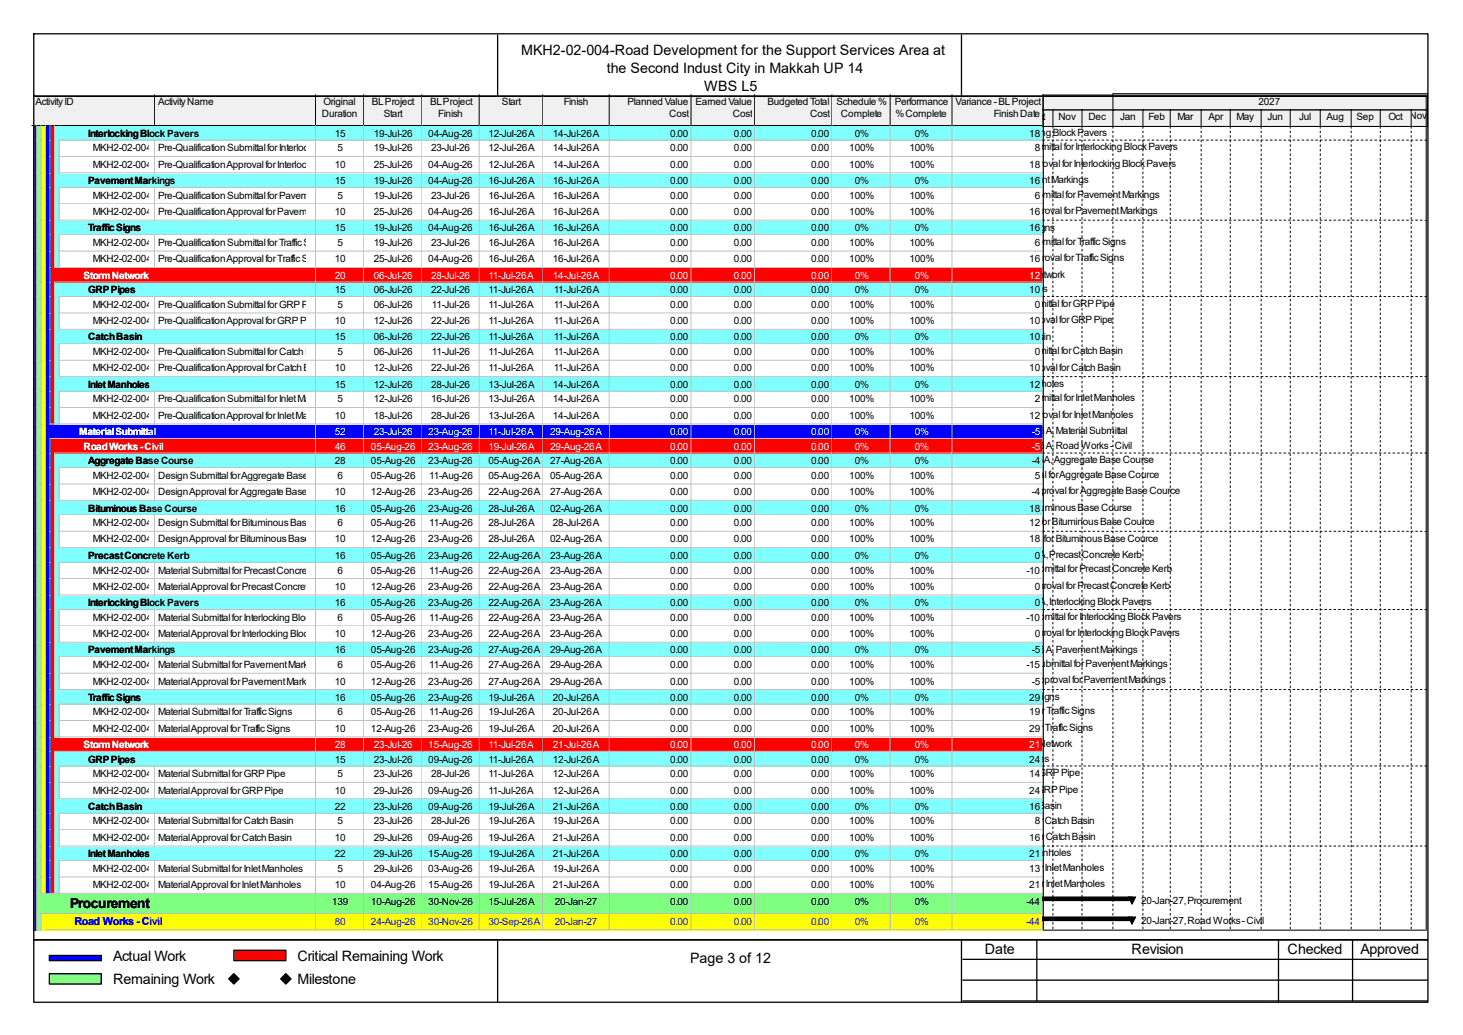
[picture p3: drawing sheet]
<svg xmlns="http://www.w3.org/2000/svg" width="297mm" height="210mm" viewBox="0 0 297 210" stroke-linecap="round" stroke-linejoin="round" font-family="sans-serif">
<defs><g id="words">
<g font-size="2.9">
<text x="105.8" y="11.1">MKH2-02-004-Road Development for the Support Services Area at</text>
<text x="123.2" y="14.8">the Second Indust City in Makkah UP 14</text>
<text x="143" y="18.5">WBS L5</text>
<text x="22.9" y="194.9">Actual Work</text>
<text x="60.4" y="194.9">Critical Remaining Work</text>
<text x="140.1" y="195.5">Page 3 of 12</text>
<text x="199.9" y="193.6">Date</text>
<text x="229.7" y="193.6">Revision</text>
<text x="261.4" y="193.6">Checked</text>
<text x="276.2" y="193.6">Approved</text>
<text x="22.9" y="199.7">Remaining Work</text>
<text x="60.4" y="199.7">Milestone</text>
</g>
<text font-size="2.8" x="14.2" y="184.2">Procurement</text>
<text font-size="2.2" fill="#00f" x="15.2" y="187.8">Road Works - Civil</text>
<g font-size="2">
<text x="7.2" y="21.3">Activity ID</text>
<text x="32.1" y="21.3">Activity Name</text>
<text x="65.4" y="23.7">Duration</text>
<text x="65.7" y="21.3">Original</text>
<text x="75.5" y="21.3">BL Project</text>
<text x="77.9" y="23.7">Start</text>
<text x="87.3" y="21.3">BL Project</text>
<text x="89" y="23.7">Finish</text>
<text x="101.9" y="21.3">Start</text>
<text x="114.5" y="21.3">Finish</text>
<text x="127.4" y="21.3">Planned Value</text>
<text x="135.8" y="23.7">Cost</text>
<text x="141.2" y="21.3">Earned Value</text>
<text x="148.8" y="23.7">Cost</text>
<text x="155.8" y="21.3">Budgeted Total</text>
<text x="164.5" y="23.7">Cost</text>
<text x="169.8" y="21.3">Schedule %</text>
<text x="170.7" y="23.7">Complete</text>
<text x="181.7" y="21.3">Performance</text>
<text x="181.8" y="23.7">% Complete</text>
<text x="194" y="21.3">Variance - BL Project</text>
<text x="201.8" y="23.7">Finish Date</text>
<text x="255.5" y="21.3">2027</text>
<text x="17.9" y="27.7">Interlocking Block Pavers</text>
<text x="67.9" y="27.7">15</text>
<text x="75.9" y="27.7">19-Jul-26</text>
<text x="87" y="27.7">04-Aug-26</text>
<text x="99.1" y="27.7">12-Jul-26 A</text>
<text x="112.2" y="27.7">14-Jul-26 A</text>
<text x="136.1" y="27.7">0.00</text>
<text x="149" y="27.7">0.00</text>
<text x="164.7" y="27.7">0.00</text>
<text x="173.5" y="27.7">0%</text>
<text x="185.7" y="27.7">0%</text>
<text x="193.8" y="27.6">14-Jul-26 A, Interlocking Block Pavers</text>
<text x="209" y="27.7">18</text>
<text x="209.3" y="24.4">Oct</text>
<text x="214.9" y="24.4">Nov</text>
<text x="221" y="24.4">Dec</text>
<text x="227.4" y="24.4">Jan</text>
<text x="233.1" y="24.4">Feb</text>
<text x="239.1" y="24.4">Mar</text>
<text x="245.3" y="24.4">Apr</text>
<text x="251" y="24.4">May</text>
<text x="257.3" y="24.4">Jun</text>
<text x="263.8" y="24.4">Jul</text>
<text x="269.3" y="24.4">Aug</text>
<text x="275.4" y="24.4">Sep</text>
<text x="281.9" y="24.4">Oct Nov</text>
<text x="18.8" y="30.7">MKH2-02-004-PRQ-1060</text>
<text x="18.8" y="34">MKH2-02-004-PRQ-1070</text>
<text x="32.1" y="30.7">Pre-Qualification Submittal for Interlocking Block Pavers</text>
<text x="32.1" y="34">Pre-Qualification Approval for Interlocking Block Pavers</text>
<text x="67.9" y="34">10</text>
<text x="68.5" y="30.7">5</text>
<text x="75.9" y="30.7">19-Jul-26</text>
<text x="75.9" y="34">25-Jul-26</text>
<text x="87" y="34">04-Aug-26</text>
<text x="87.5" y="30.7">23-Jul-26</text>
<text x="99.1" y="30.7">12-Jul-26 A</text>
<text x="99.1" y="34">12-Jul-26 A</text>
<text x="112.2" y="30.7">14-Jul-26 A</text>
<text x="112.2" y="34">14-Jul-26 A</text>
<text x="136.1" y="30.7">0.00</text>
<text x="136.1" y="34">0.00</text>
<text x="149" y="30.7">0.00</text>
<text x="149" y="34">0.00</text>
<text x="164.7" y="30.7">0.00</text>
<text x="164.7" y="34">0.00</text>
<text x="172.4" y="30.7">100%</text>
<text x="172.4" y="34">100%</text>
<text x="184.6" y="30.7">100%</text>
<text x="184.6" y="34">100%</text>
<text x="193.8" y="30.5">Pre-Qualification Submittal for Interlocking Block Pavers</text>
<text x="193.8" y="33.8">Pre-Qualification Approval for Interlocking Block Pavers</text>
<text x="209" y="34">18</text>
<text x="210.1" y="30.7">8</text>
<text x="17.9" y="37.3">Pavement Markings</text>
<text x="18.8" y="40.3">MKH2-02-004-PRQ-1080</text>
<text x="32.1" y="40.3">Pre-Qualification Submittal for Pavement Markings</text>
<text x="67.9" y="37.3">15</text>
<text x="68.5" y="40.3">5</text>
<text x="75.9" y="37.3">19-Jul-26</text>
<text x="75.9" y="40.3">19-Jul-26</text>
<text x="87" y="37.3">04-Aug-26</text>
<text x="87.5" y="40.3">23-Jul-26</text>
<text x="99.1" y="37.3">16-Jul-26 A</text>
<text x="99.1" y="40.3">16-Jul-26 A</text>
<text x="112.2" y="37.3">16-Jul-26 A</text>
<text x="112.2" y="40.3">16-Jul-26 A</text>
<text x="136.1" y="37.3">0.00</text>
<text x="136.1" y="40.3">0.00</text>
<text x="149" y="37.3">0.00</text>
<text x="149" y="40.3">0.00</text>
<text x="164.7" y="37.3">0.00</text>
<text x="164.7" y="40.3">0.00</text>
<text x="172.4" y="40.3">100%</text>
<text x="173.5" y="37.3">0%</text>
<text x="184.6" y="40.3">100%</text>
<text x="185.7" y="37.3">0%</text>
<text x="194.2" y="37.2">16-Jul-26 A, Pavement Markings</text>
<text x="194.2" y="40.1">Pre-Qualification Submittal for Pavement Markings</text>
<text x="209" y="37.3">16</text>
<text x="210.1" y="40.3">6</text>
<text x="17.9" y="46.9">Traffic Signs</text>
<text x="18.8" y="43.6">MKH2-02-004-PRQ-1090</text>
<text x="32.1" y="43.6">Pre-Qualification Approval for Pavement Markings</text>
<text x="67.9" y="43.6">10</text>
<text x="67.9" y="46.9">15</text>
<text x="75.9" y="43.6">25-Jul-26</text>
<text x="75.9" y="46.9">19-Jul-26</text>
<text x="87" y="43.6">04-Aug-26</text>
<text x="87" y="46.9">04-Aug-26</text>
<text x="99.1" y="43.6">16-Jul-26 A</text>
<text x="99.1" y="46.9">16-Jul-26 A</text>
<text x="112.2" y="43.6">16-Jul-26 A</text>
<text x="112.2" y="46.9">16-Jul-26 A</text>
<text x="136.1" y="43.6">0.00</text>
<text x="136.1" y="46.9">0.00</text>
<text x="149" y="43.6">0.00</text>
<text x="149" y="46.9">0.00</text>
<text x="164.7" y="43.6">0.00</text>
<text x="164.7" y="46.9">0.00</text>
<text x="172.4" y="43.6">100%</text>
<text x="173.5" y="46.9">0%</text>
<text x="184.6" y="43.6">100%</text>
<text x="185.7" y="46.9">0%</text>
<text x="194.2" y="43.4">Pre-Qualification Approval for Pavement Markings</text>
<text x="194.2" y="46.8">16-Jul-26 A, Traffic Signs</text>
<text x="209" y="43.6">16</text>
<text x="209" y="46.9">16</text>
<text x="18.8" y="49.9">MKH2-02-004-PRQ-1100</text>
<text x="18.8" y="53.2">MKH2-02-004-PRQ-1110</text>
<text x="32.1" y="49.9">Pre-Qualification Submittal for Traffic Signs</text>
<text x="32.1" y="53.2">Pre-Qualification Approval for Traffic Signs</text>
<text x="67.9" y="53.2">10</text>
<text x="68.5" y="49.9">5</text>
<text x="75.9" y="49.9">19-Jul-26</text>
<text x="75.9" y="53.2">25-Jul-26</text>
<text x="87" y="53.2">04-Aug-26</text>
<text x="87.5" y="49.9">23-Jul-26</text>
<text x="99.1" y="49.9">16-Jul-26 A</text>
<text x="99.1" y="53.2">16-Jul-26 A</text>
<text x="112.2" y="49.9">16-Jul-26 A</text>
<text x="112.2" y="53.2">16-Jul-26 A</text>
<text x="136.1" y="49.9">0.00</text>
<text x="136.1" y="53.2">0.00</text>
<text x="149" y="49.9">0.00</text>
<text x="149" y="53.2">0.00</text>
<text x="164.7" y="49.9">0.00</text>
<text x="164.7" y="53.2">0.00</text>
<text x="172.4" y="49.9">100%</text>
<text x="172.4" y="53.2">100%</text>
<text x="184.6" y="49.9">100%</text>
<text x="184.6" y="53.2">100%</text>
<text x="194.2" y="49.7">Pre-Qualification Submittal for Traffic Signs</text>
<text x="194.2" y="53">Pre-Qualification Approval for Traffic Signs</text>
<text x="209" y="53.2">16</text>
<text x="210.1" y="49.9">6</text>
<text x="17.9" y="59.5">GRP Pipes</text>
<text x="67.9" y="59.5">15</text>
<text x="75.9" y="59.5">06-Jul-26</text>
<text x="87.5" y="59.5">22-Jul-26</text>
<text x="99.1" y="59.5">11-Jul-26 A</text>
<text x="112.4" y="59.5">11-Jul-26 A</text>
<text x="136.1" y="59.5">0.00</text>
<text x="149" y="59.5">0.00</text>
<text x="164.7" y="59.5">0.00</text>
<text x="173.5" y="59.5">0%</text>
<text x="185.7" y="59.5">0%</text>
<text x="193.3" y="59.3">11-Jul-26 A, GRP Pipes</text>
<text x="193.8" y="56.3">14-Jul-26 A, Storm Network</text>
<text x="209" y="59.5">10</text>
<text x="18.8" y="62.4">MKH2-02-004-PRQ-1120</text>
<text x="18.8" y="65.8">MKH2-02-004-PRQ-1130</text>
<text x="32.1" y="62.4">Pre-Qualification Submittal for GRP Pipe</text>
<text x="32.1" y="65.8">Pre-Qualification Approval for GRP Pipe</text>
<text x="67.9" y="65.8">10</text>
<text x="68.5" y="62.4">5</text>
<text x="75.9" y="62.4">06-Jul-26</text>
<text x="75.9" y="65.8">12-Jul-26</text>
<text x="87.5" y="65.8">22-Jul-26</text>
<text x="87.7" y="62.4">11-Jul-26</text>
<text x="99.1" y="62.4">11-Jul-26 A</text>
<text x="99.1" y="65.8">11-Jul-26 A</text>
<text x="112.4" y="62.4">11-Jul-26 A</text>
<text x="112.4" y="65.8">11-Jul-26 A</text>
<text x="136.1" y="62.4">0.00</text>
<text x="136.1" y="65.8">0.00</text>
<text x="149" y="62.4">0.00</text>
<text x="149" y="65.8">0.00</text>
<text x="164.7" y="62.4">0.00</text>
<text x="164.7" y="65.8">0.00</text>
<text x="172.4" y="62.4">100%</text>
<text x="172.4" y="65.8">100%</text>
<text x="184.6" y="62.4">100%</text>
<text x="184.6" y="65.8">100%</text>
<text x="193.3" y="62.3">Pre-Qualification Submittal for GRP Pipe</text>
<text x="193.3" y="65.6">Pre-Qualification Approval for GRP Pipe</text>
<text x="209" y="65.8">10</text>
<text x="210.1" y="62.4">0</text>
<text x="17.9" y="69.1">Catch Basin</text>
<text x="67.9" y="69.1">15</text>
<text x="75.9" y="69.1">06-Jul-26</text>
<text x="87.5" y="69.1">22-Jul-26</text>
<text x="99.1" y="69.1">11-Jul-26 A</text>
<text x="112.4" y="69.1">11-Jul-26 A</text>
<text x="136.1" y="69.1">0.00</text>
<text x="149" y="69.1">0.00</text>
<text x="164.7" y="69.1">0.00</text>
<text x="173.5" y="69.1">0%</text>
<text x="185.7" y="69.1">0%</text>
<text x="193.3" y="68.9">11-Jul-26 A, Catch Basin</text>
<text x="193.3" y="71.9">Pre-Qualification Submittal for Catch Basin</text>
<text x="209" y="69.1">10</text>
<text x="18.8" y="72.1">MKH2-02-004-PRQ-1160</text>
<text x="18.8" y="75.4">MKH2-02-004-PRQ-1170</text>
<text x="32.1" y="72.1">Pre-Qualification Submittal for Catch Basin</text>
<text x="32.1" y="75.4">Pre-Qualification Approval for Catch Basin</text>
<text x="67.9" y="75.4">10</text>
<text x="68.5" y="72.1">5</text>
<text x="75.9" y="72.1">06-Jul-26</text>
<text x="75.9" y="75.4">12-Jul-26</text>
<text x="87.5" y="75.4">22-Jul-26</text>
<text x="87.7" y="72.1">11-Jul-26</text>
<text x="99.1" y="72.1">11-Jul-26 A</text>
<text x="99.1" y="75.4">11-Jul-26 A</text>
<text x="112.4" y="72.1">11-Jul-26 A</text>
<text x="112.4" y="75.4">11-Jul-26 A</text>
<text x="136.1" y="72.1">0.00</text>
<text x="136.1" y="75.4">0.00</text>
<text x="149" y="72.1">0.00</text>
<text x="149" y="75.4">0.00</text>
<text x="164.7" y="72.1">0.00</text>
<text x="164.7" y="75.4">0.00</text>
<text x="172.4" y="72.1">100%</text>
<text x="172.4" y="75.4">100%</text>
<text x="184.6" y="72.1">100%</text>
<text x="184.6" y="75.4">100%</text>
<text x="193.3" y="75.2">Pre-Qualification Approval for Catch Basin</text>
<text x="209" y="75.4">10</text>
<text x="210.1" y="72.1">0</text>
<text x="17.9" y="78.7">Inlet Manholes</text>
<text x="18.8" y="81.7">MKH2-02-004-PRQ-1140</text>
<text x="32.1" y="81.7">Pre-Qualification Submittal for Inlet Manholes5</text>
<text x="67.9" y="78.7">15</text>
<text x="75.9" y="78.7">12-Jul-26</text>
<text x="75.9" y="81.7">12-Jul-26</text>
<text x="87.5" y="78.7">28-Jul-26</text>
<text x="87.5" y="81.7">16-Jul-26</text>
<text x="99.1" y="78.7">13-Jul-26 A</text>
<text x="99.1" y="81.7">13-Jul-26 A</text>
<text x="112.2" y="78.7">14-Jul-26 A</text>
<text x="112.2" y="81.7">14-Jul-26 A</text>
<text x="136.1" y="78.7">0.00</text>
<text x="136.1" y="81.7">0.00</text>
<text x="149" y="78.7">0.00</text>
<text x="149" y="81.7">0.00</text>
<text x="164.7" y="78.7">0.00</text>
<text x="164.7" y="81.7">0.00</text>
<text x="172.4" y="81.7">100%</text>
<text x="173.5" y="78.7">0%</text>
<text x="184.6" y="81.7">100%</text>
<text x="185.7" y="78.7">0%</text>
<text x="193.8" y="78.5">14-Jul-26 A, Inlet Manholes</text>
<text x="193.8" y="81.4">Pre-Qualification Submittal for Inlet Manholes</text>
<text x="209" y="78.7">12</text>
<text x="210.1" y="81.7">2</text>
<text x="18.8" y="85">MKH2-02-004-PRQ-1150</text>
<text x="32.1" y="85">Pre-Qualification Approval for Inlet Manholes10</text>
<text x="75.9" y="85">18-Jul-26</text>
<text x="87.5" y="85">28-Jul-26</text>
<text x="99.1" y="85">13-Jul-26 A</text>
<text x="112.2" y="85">14-Jul-26 A</text>
<text x="136.1" y="85">0.00</text>
<text x="149" y="85">0.00</text>
<text x="164.7" y="85">0.00</text>
<text x="172.4" y="85">100%</text>
<text x="184.6" y="85">100%</text>
<text x="193.8" y="84.8">Pre-Qualification Approval for Inlet Manholes</text>
<text x="203.1" y="88.1">29-Aug-26 A, Material Submittal</text>
<text x="209" y="85">12</text>
<text x="17.9" y="94.2">Aggregate Base Course</text>
<text x="67.9" y="94.2">28</text>
<text x="75.3" y="94.2">05-Aug-26</text>
<text x="87" y="94.2">23-Aug-26</text>
<text x="99.1" y="94.2">05-Aug-26 A</text>
<text x="111.7" y="94.2">27-Aug-26 A</text>
<text x="136.1" y="94.2">0.00</text>
<text x="149" y="94.2">0.00</text>
<text x="164.7" y="94.2">0.00</text>
<text x="173.5" y="94.2">0%</text>
<text x="185.7" y="94.2">0%</text>
<text x="202.7" y="94">27-Aug-26 A, Aggregate Base Course</text>
<text x="203.1" y="91.1">29-Aug-26 A, Road Works - Civil</text>
<text x="209.5" y="94.2">-4</text>
<text x="18.8" y="97.2">MKH2-02-004-MTS-1000</text>
<text x="18.8" y="100.5">MKH2-02-004-MTS-1010</text>
<text x="32.1" y="97.2">Design Submittal for Aggregate Base Cource6</text>
<text x="32.1" y="100.5">Design Approval for Aggregate Base Cource</text>
<text x="67.9" y="100.5">10</text>
<text x="75.3" y="97.2">05-Aug-26</text>
<text x="75.3" y="100.5">12-Aug-26</text>
<text x="87" y="100.5">23-Aug-26</text>
<text x="87.1" y="97.2">11-Aug-26</text>
<text x="99.1" y="97.2">05-Aug-26 A</text>
<text x="99.1" y="100.5">22-Aug-26 A</text>
<text x="111.7" y="97.2">05-Aug-26 A</text>
<text x="111.7" y="100.5">27-Aug-26 A</text>
<text x="136.1" y="97.2">0.00</text>
<text x="136.1" y="100.5">0.00</text>
<text x="149" y="97.2">0.00</text>
<text x="149" y="100.5">0.00</text>
<text x="164.7" y="97.2">0.00</text>
<text x="164.7" y="100.5">0.00</text>
<text x="172.4" y="97.2">100%</text>
<text x="172.4" y="100.5">100%</text>
<text x="184.6" y="97.2">100%</text>
<text x="184.6" y="100.5">100%</text>
<text x="198.2" y="97">Design Submittal for Aggregate Base Cource</text>
<text x="202.7" y="100.3">Design Approval for Aggregate Base Cource</text>
<text x="209.5" y="100.5">-4</text>
<text x="210.1" y="97.2">5</text>
<text x="17.9" y="103.8">Bituminous Base Course</text>
<text x="18.8" y="106.8">MKH2-02-004-MTS-1020</text>
<text x="32.1" y="106.8">Design Submittal for Bituminous Base Cource</text>
<text x="67.9" y="103.8">16</text>
<text x="68.5" y="106.8">6</text>
<text x="75.3" y="103.8">05-Aug-26</text>
<text x="75.3" y="106.8">05-Aug-26</text>
<text x="87" y="103.8">23-Aug-26</text>
<text x="87.1" y="106.8">11-Aug-26</text>
<text x="99.1" y="103.8">28-Jul-26 A</text>
<text x="99.1" y="106.8">28-Jul-26 A</text>
<text x="111.7" y="103.8">02-Aug-26 A</text>
<text x="112.2" y="106.8">28-Jul-26 A</text>
<text x="136.1" y="103.8">0.00</text>
<text x="136.1" y="106.8">0.00</text>
<text x="149" y="103.8">0.00</text>
<text x="149" y="106.8">0.00</text>
<text x="164.7" y="103.8">0.00</text>
<text x="164.7" y="106.8">0.00</text>
<text x="172.4" y="106.8">100%</text>
<text x="173.5" y="103.8">0%</text>
<text x="184.6" y="106.8">100%</text>
<text x="185.7" y="103.8">0%</text>
<text x="196.6" y="106.6">Design Submittal for Bituminous Base Cource</text>
<text x="197.7" y="103.6">02-Aug-26 A, Bituminous Base Course</text>
<text x="209" y="103.8">18</text>
<text x="209" y="106.8">12</text>
<text x="17.9" y="113.4">Precast Concrete Kerb</text>
<text x="18.8" y="110.1">MKH2-02-004-MTS-1030</text>
<text x="32.1" y="110.1">Design Approval for Bituminous Base Cource</text>
<text x="67.9" y="110.1">10</text>
<text x="67.9" y="113.4">16</text>
<text x="75.3" y="110.1">12-Aug-26</text>
<text x="75.3" y="113.4">05-Aug-26</text>
<text x="87" y="110.1">23-Aug-26</text>
<text x="87" y="113.4">23-Aug-26</text>
<text x="99.1" y="110.1">28-Jul-26 A</text>
<text x="99.1" y="113.4">22-Aug-26 A</text>
<text x="111.7" y="110.1">02-Aug-26 A</text>
<text x="111.7" y="113.4">23-Aug-26 A</text>
<text x="136.1" y="110.1">0.00</text>
<text x="136.1" y="113.4">0.00</text>
<text x="149" y="110.1">0.00</text>
<text x="149" y="113.4">0.00</text>
<text x="164.7" y="110.1">0.00</text>
<text x="164.7" y="113.4">0.00</text>
<text x="172.4" y="110.1">100%</text>
<text x="173.5" y="113.4">0%</text>
<text x="184.6" y="110.1">100%</text>
<text x="185.7" y="113.4">0%</text>
<text x="197.7" y="109.9">Design Approval for Bituminous Base Cource</text>
<text x="201.8" y="113.2">23-Aug-26 A, Precast Concrete Kerb</text>
<text x="209" y="110.1">18</text>
<text x="210.1" y="113.4">0</text>
<text x="18.8" y="116.4">MKH2-02-004-MTS-1040</text>
<text x="18.8" y="119.7">MKH2-02-004-MTS-1050</text>
<text x="32.1" y="116.4">Material Submittal for Precast Concrete Kerb6</text>
<text x="32.1" y="119.7">Material Approval for Precast Concrete Kerb10</text>
<text x="75.3" y="116.4">05-Aug-26</text>
<text x="75.3" y="119.7">12-Aug-26</text>
<text x="87" y="119.7">23-Aug-26</text>
<text x="87.1" y="116.4">11-Aug-26</text>
<text x="99.1" y="116.4">22-Aug-26 A</text>
<text x="99.1" y="119.7">22-Aug-26 A</text>
<text x="111.7" y="116.4">23-Aug-26 A</text>
<text x="111.7" y="119.7">23-Aug-26 A</text>
<text x="136.1" y="116.4">0.00</text>
<text x="136.1" y="119.7">0.00</text>
<text x="149" y="116.4">0.00</text>
<text x="149" y="119.7">0.00</text>
<text x="164.7" y="116.4">0.00</text>
<text x="164.7" y="119.7">0.00</text>
<text x="172.4" y="116.4">100%</text>
<text x="172.4" y="119.7">100%</text>
<text x="184.6" y="116.4">100%</text>
<text x="184.6" y="119.7">100%</text>
<text x="201.8" y="116.2">Material Submittal for Precast Concrete Kerb</text>
<text x="201.8" y="119.5">Material Approval for Precast Concrete Kerb</text>
<text x="208.4" y="116.4">-10</text>
<text x="210.1" y="119.7">0</text>
<text x="17.9" y="123">Interlocking Block Pavers</text>
<text x="18.8" y="125.9">MKH2-02-004-MTS-1060</text>
<text x="32.1" y="125.9">Material Submittal for Interlocking Block Pavers</text>
<text x="67.9" y="123">16</text>
<text x="68.5" y="125.9">6</text>
<text x="75.3" y="123">05-Aug-26</text>
<text x="75.3" y="125.9">05-Aug-26</text>
<text x="87" y="123">23-Aug-26</text>
<text x="87.1" y="125.9">11-Aug-26</text>
<text x="99.1" y="123">22-Aug-26 A</text>
<text x="99.1" y="125.9">22-Aug-26 A</text>
<text x="111.7" y="123">23-Aug-26 A</text>
<text x="111.7" y="125.9">23-Aug-26 A</text>
<text x="136.1" y="123">0.00</text>
<text x="136.1" y="125.9">0.00</text>
<text x="149" y="123">0.00</text>
<text x="149" y="125.9">0.00</text>
<text x="164.7" y="123">0.00</text>
<text x="164.7" y="125.9">0.00</text>
<text x="172.4" y="125.9">100%</text>
<text x="173.5" y="123">0%</text>
<text x="184.6" y="125.9">100%</text>
<text x="185.7" y="123">0%</text>
<text x="201.8" y="122.8">23-Aug-26 A, Interlocking Block Pavers</text>
<text x="201.8" y="125.8">Material Submittal for Interlocking Block Pavers</text>
<text x="208.4" y="125.9">-10</text>
<text x="210.1" y="123">0</text>
<text x="18.8" y="129.3">MKH2-02-004-MTS-1070</text>
<text x="32.1" y="129.3">Material Approval for Interlocking Block Pavers</text>
<text x="67.9" y="129.3">10</text>
<text x="75.3" y="129.3">12-Aug-26</text>
<text x="87" y="129.3">23-Aug-26</text>
<text x="99.1" y="129.3">22-Aug-26 A</text>
<text x="111.7" y="129.3">23-Aug-26 A</text>
<text x="136.1" y="129.3">0.00</text>
<text x="149" y="129.3">0.00</text>
<text x="164.7" y="129.3">0.00</text>
<text x="172.4" y="129.3">100%</text>
<text x="184.6" y="129.3">100%</text>
<text x="201.8" y="129.1">Material Approval for Interlocking Block Pavers</text>
<text x="210.1" y="129.3">0</text>
<text x="17.9" y="132.6">Pavement Markings</text>
<text x="18.8" y="135.6">MKH2-02-004-MTS-1080</text>
<text x="32.1" y="135.6">Material Submittal for Pavement Markings</text>
<text x="67.9" y="132.6">16</text>
<text x="68.5" y="135.6">6</text>
<text x="75.3" y="132.6">05-Aug-26</text>
<text x="75.3" y="135.6">05-Aug-26</text>
<text x="87" y="132.6">23-Aug-26</text>
<text x="87.1" y="135.6">11-Aug-26</text>
<text x="99.1" y="132.6">27-Aug-26 A</text>
<text x="99.1" y="135.6">27-Aug-26 A</text>
<text x="111.7" y="132.6">29-Aug-26 A</text>
<text x="111.7" y="135.6">29-Aug-26 A</text>
<text x="136.1" y="132.6">0.00</text>
<text x="136.1" y="135.6">0.00</text>
<text x="149" y="132.6">0.00</text>
<text x="149" y="135.6">0.00</text>
<text x="164.7" y="132.6">0.00</text>
<text x="164.7" y="135.6">0.00</text>
<text x="172.4" y="135.6">100%</text>
<text x="173.5" y="132.6">0%</text>
<text x="184.6" y="135.6">100%</text>
<text x="185.7" y="132.6">0%</text>
<text x="203.1" y="132.4">29-Aug-26 A, Pavement Markings</text>
<text x="203.1" y="135.4">Material Submittal for Pavement Markings</text>
<text x="208.4" y="135.6">-15</text>
<text x="209.5" y="132.6">-5</text>
<text x="17.9" y="142.2">Traffic Signs</text>
<text x="18.8" y="138.9">MKH2-02-004-MTS-1090</text>
<text x="32.1" y="138.9">Material Approval for Pavement Markings</text>
<text x="67.9" y="138.9">10</text>
<text x="67.9" y="142.2">16</text>
<text x="75.3" y="138.9">12-Aug-26</text>
<text x="75.3" y="142.2">05-Aug-26</text>
<text x="87" y="138.9">23-Aug-26</text>
<text x="87" y="142.2">23-Aug-26</text>
<text x="99.1" y="138.9">27-Aug-26 A</text>
<text x="99.1" y="142.2">19-Jul-26 A</text>
<text x="111.7" y="138.9">29-Aug-26 A</text>
<text x="112.2" y="142.2">20-Jul-26 A</text>
<text x="136.1" y="138.9">0.00</text>
<text x="136.1" y="142.2">0.00</text>
<text x="149" y="138.9">0.00</text>
<text x="149" y="142.2">0.00</text>
<text x="164.7" y="138.9">0.00</text>
<text x="164.7" y="142.2">0.00</text>
<text x="172.4" y="138.9">100%</text>
<text x="173.5" y="142.2">0%</text>
<text x="184.6" y="138.9">100%</text>
<text x="185.7" y="142.2">0%</text>
<text x="195.1" y="142">20-Jul-26 A, Traffic Signs</text>
<text x="203.1" y="138.7">Material Approval for Pavement Markings</text>
<text x="209" y="142.2">29</text>
<text x="209.5" y="138.9">-5</text>
<text x="18.8" y="145.2">MKH2-02-004-MTS-1100</text>
<text x="18.8" y="148.5">MKH2-02-004-MTS-1110</text>
<text x="32.1" y="145.2">Material Submittal for Traffic Signs</text>
<text x="32.1" y="148.5">Material Approval for Traffic Signs</text>
<text x="67.9" y="148.5">10</text>
<text x="68.5" y="145.2">6</text>
<text x="75.3" y="145.2">05-Aug-26</text>
<text x="75.3" y="148.5">12-Aug-26</text>
<text x="87" y="148.5">23-Aug-26</text>
<text x="87.1" y="145.2">11-Aug-26</text>
<text x="99.1" y="145.2">19-Jul-26 A</text>
<text x="99.1" y="148.5">19-Jul-26 A</text>
<text x="112.2" y="145.2">20-Jul-26 A</text>
<text x="112.2" y="148.5">20-Jul-26 A</text>
<text x="136.1" y="145.2">0.00</text>
<text x="136.1" y="148.5">0.00</text>
<text x="149" y="145.2">0.00</text>
<text x="149" y="148.5">0.00</text>
<text x="164.7" y="145.2">0.00</text>
<text x="164.7" y="148.5">0.00</text>
<text x="172.4" y="145.2">100%</text>
<text x="172.4" y="148.5">100%</text>
<text x="184.6" y="145.2">100%</text>
<text x="184.6" y="148.5">100%</text>
<text x="195.1" y="144.9">Material Submittal for Traffic Signs</text>
<text x="195.1" y="148.3">Material Approval for Traffic Signs</text>
<text x="209" y="145.2">19</text>
<text x="209" y="148.5">29</text>
<text x="17.9" y="154.8">GRP Pipes</text>
<text x="67.9" y="154.8">15</text>
<text x="75.9" y="154.8">23-Jul-26</text>
<text x="87" y="154.8">09-Aug-26</text>
<text x="99.1" y="154.8">11-Jul-26 A</text>
<text x="112.2" y="154.8">12-Jul-26 A</text>
<text x="136.1" y="154.8">0.00</text>
<text x="149" y="154.8">0.00</text>
<text x="164.7" y="154.8">0.00</text>
<text x="173.5" y="154.8">0%</text>
<text x="185.7" y="154.8">0%</text>
<text x="193.5" y="154.6">12-Jul-26 A, GRP Pipes</text>
<text x="195.3" y="151.6">21-Jul-26 A, Storm Network</text>
<text x="209" y="154.8">24</text>
<text x="18.8" y="157.7">MKH2-02-004-MTS-1120</text>
<text x="18.8" y="161">MKH2-02-004-MTS-1130</text>
<text x="32.1" y="157.7">Material Submittal for GRP Pipe</text>
<text x="32.1" y="161">Material Approval for GRP Pipe</text>
<text x="67.9" y="161">10</text>
<text x="68.5" y="157.7">5</text>
<text x="75.9" y="157.7">23-Jul-26</text>
<text x="75.9" y="161">29-Jul-26</text>
<text x="87" y="161">09-Aug-26</text>
<text x="87.5" y="157.7">28-Jul-26</text>
<text x="99.1" y="157.7">11-Jul-26 A</text>
<text x="99.1" y="161">11-Jul-26 A</text>
<text x="112.2" y="157.7">12-Jul-26 A</text>
<text x="112.2" y="161">12-Jul-26 A</text>
<text x="136.1" y="157.7">0.00</text>
<text x="136.1" y="161">0.00</text>
<text x="149" y="157.7">0.00</text>
<text x="149" y="161">0.00</text>
<text x="164.7" y="157.7">0.00</text>
<text x="164.7" y="161">0.00</text>
<text x="172.4" y="157.7">100%</text>
<text x="172.4" y="161">100%</text>
<text x="184.6" y="157.7">100%</text>
<text x="184.6" y="161">100%</text>
<text x="193.5" y="157.5">Material Submittal for GRP Pipe</text>
<text x="193.5" y="160.8">Material Approval for GRP Pipe</text>
<text x="209" y="157.7">14</text>
<text x="209" y="161">24</text>
<text x="17.9" y="164.3">Catch Basin</text>
<text x="18.8" y="167.3">MKH2-02-004-MTS-1160</text>
<text x="32.1" y="167.3">Material Submittal for Catch Basin</text>
<text x="67.9" y="164.3">22</text>
<text x="68.5" y="167.3">5</text>
<text x="75.9" y="164.3">23-Jul-26</text>
<text x="75.9" y="167.3">23-Jul-26</text>
<text x="87" y="164.3">09-Aug-26</text>
<text x="87.5" y="167.3">28-Jul-26</text>
<text x="99.1" y="164.3">19-Jul-26 A</text>
<text x="99.1" y="167.3">19-Jul-26 A</text>
<text x="112.2" y="164.3">21-Jul-26 A</text>
<text x="112.2" y="167.3">19-Jul-26 A</text>
<text x="136.1" y="164.3">0.00</text>
<text x="136.1" y="167.3">0.00</text>
<text x="149" y="164.3">0.00</text>
<text x="149" y="167.3">0.00</text>
<text x="164.7" y="164.3">0.00</text>
<text x="164.7" y="167.3">0.00</text>
<text x="172.4" y="167.3">100%</text>
<text x="173.5" y="164.3">0%</text>
<text x="184.6" y="167.3">100%</text>
<text x="185.7" y="164.3">0%</text>
<text x="194.7" y="167.1">Material Submittal for Catch Basin</text>
<text x="195.3" y="164.2">21-Jul-26 A, Catch Basin</text>
<text x="209" y="164.3">16</text>
<text x="210.1" y="167.3">8</text>
<text x="17.9" y="173.9">Inlet Manholes</text>
<text x="18.8" y="170.6">MKH2-02-004-MTS-1170</text>
<text x="32.1" y="170.6">Material Approval for Catch Basin</text>
<text x="67.9" y="170.6">10</text>
<text x="67.9" y="173.9">22</text>
<text x="75.9" y="170.6">29-Jul-26</text>
<text x="75.9" y="173.9">29-Jul-26</text>
<text x="87" y="170.6">09-Aug-26</text>
<text x="87" y="173.9">15-Aug-26</text>
<text x="99.1" y="170.6">19-Jul-26 A</text>
<text x="99.1" y="173.9">19-Jul-26 A</text>
<text x="112.2" y="170.6">21-Jul-26 A</text>
<text x="112.2" y="173.9">21-Jul-26 A</text>
<text x="136.1" y="170.6">0.00</text>
<text x="136.1" y="173.9">0.00</text>
<text x="149" y="170.6">0.00</text>
<text x="149" y="173.9">0.00</text>
<text x="164.7" y="170.6">0.00</text>
<text x="164.7" y="173.9">0.00</text>
<text x="172.4" y="170.6">100%</text>
<text x="173.5" y="173.9">0%</text>
<text x="184.6" y="170.6">100%</text>
<text x="185.7" y="173.9">0%</text>
<text x="195.3" y="170.4">Material Approval for Catch Basin</text>
<text x="195.3" y="173.8">21-Jul-26 A, Inlet Manholes</text>
<text x="209" y="170.6">16</text>
<text x="209" y="173.9">21</text>
<text x="18.8" y="176.9">MKH2-02-004-MTS-1140</text>
<text x="32.1" y="176.9">Material Submittal for Inlet Manholes</text>
<text x="68.5" y="176.9">5</text>
<text x="75.9" y="176.9">29-Jul-26</text>
<text x="87" y="176.9">03-Aug-26</text>
<text x="99.1" y="176.9">19-Jul-26 A</text>
<text x="112.2" y="176.9">19-Jul-26 A</text>
<text x="136.1" y="176.9">0.00</text>
<text x="149" y="176.9">0.00</text>
<text x="164.7" y="176.9">0.00</text>
<text x="172.4" y="176.9">100%</text>
<text x="184.6" y="176.9">100%</text>
<text x="194.7" y="176.7">Material Submittal for Inlet Manholes</text>
<text x="209" y="176.9">13</text>
<text x="18.8" y="180.2">MKH2-02-004-MTS-1150</text>
<text x="32.1" y="180.2">Material Approval for Inlet Manholes</text>
<text x="67.4" y="183.6">139</text>
<text x="67.9" y="180.2">10</text>
<text x="75.3" y="180.2">04-Aug-26</text>
<text x="75.3" y="183.6">10-Aug-26</text>
<text x="87" y="180.2">15-Aug-26</text>
<text x="87" y="183.6">30-Nov-26</text>
<text x="99.1" y="180.2">19-Jul-26 A</text>
<text x="99.1" y="183.6">15-Jul-26 A</text>
<text x="112.2" y="180.2">21-Jul-26 A</text>
<text x="112.6" y="183.6">20-Jan-27</text>
<text x="136.1" y="180.2">0.00</text>
<text x="136.1" y="183.6">0.00</text>
<text x="149" y="180.2">0.00</text>
<text x="149" y="183.6">0.00</text>
<text x="164.7" y="180.2">0.00</text>
<text x="164.7" y="183.6">0.00</text>
<text x="172.4" y="180.2">100%</text>
<text x="173.5" y="183.6">0%</text>
<text x="184.6" y="180.2">100%</text>
<text x="185.7" y="183.6">0%</text>
<text x="195.3" y="180">Material Approval for Inlet Manholes</text>
<text x="208.4" y="183.6">-44</text>
<text x="209" y="180.2">21</text>
<text x="231.6" y="183.3">20-Jan-27, Procurement</text>
<text x="231.6" y="187.4">20-Jan-27, Road Works - Civil</text>
</g>
<g font-size="2" fill="#fff">
<text x="17" y="56.6">Storm Network</text>
<text x="67.9" y="56.6">20</text>
<text x="75.9" y="56.6">06-Jul-26</text>
<text x="87.5" y="56.6">28-Jul-26</text>
<text x="99.1" y="56.6">11-Jul-26 A</text>
<text x="112.2" y="56.6">14-Jul-26 A</text>
<text x="136.1" y="56.6">0.00</text>
<text x="149" y="56.6">0.00</text>
<text x="164.7" y="56.6">0.00</text>
<text x="173.5" y="56.6">0%</text>
<text x="185.7" y="56.6">0%</text>
<text x="209" y="56.6">12</text>
<text x="16" y="88.3">Material Submittal</text>
<text x="67.9" y="88.3">52</text>
<text x="75.9" y="88.3">23-Jul-26</text>
<text x="87" y="88.3">23-Aug-26</text>
<text x="99.1" y="88.3">11-Jul-26 A</text>
<text x="111.7" y="88.3">29-Aug-26 A</text>
<text x="136.1" y="88.3">0.00</text>
<text x="149" y="88.3">0.00</text>
<text x="164.7" y="88.3">0.00</text>
<text x="173.5" y="88.3">0%</text>
<text x="185.7" y="88.3">0%</text>
<text x="209.5" y="88.3">-5</text>
<text x="17" y="91.2">Road Works - Civil</text>
<text x="67.9" y="91.2">46</text>
<text x="75.3" y="91.2">05-Aug-26</text>
<text x="87" y="91.2">23-Aug-26</text>
<text x="99.1" y="91.2">19-Jul-26 A</text>
<text x="111.7" y="91.2">29-Aug-26 A</text>
<text x="136.1" y="91.2">0.00</text>
<text x="149" y="91.2">0.00</text>
<text x="164.7" y="91.2">0.00</text>
<text x="173.5" y="91.2">0%</text>
<text x="185.7" y="91.2">0%</text>
<text x="209.5" y="91.2">-5</text>
<text x="17" y="151.8">Storm Network</text>
<text x="67.9" y="151.8">28</text>
<text x="75.9" y="151.8">23-Jul-26</text>
<text x="87" y="151.8">15-Aug-26</text>
<text x="99.1" y="151.8">11-Jul-26 A</text>
<text x="112.2" y="151.8">21-Jul-26 A</text>
<text x="136.1" y="151.8">0.00</text>
<text x="149" y="151.8">0.00</text>
<text x="164.7" y="151.8">0.00</text>
<text x="173.5" y="151.8">0%</text>
<text x="185.7" y="151.8">0%</text>
<text x="209" y="151.8">21</text>
</g>
<g font-size="2" fill="#00f">
<text x="67.9" y="187.6">80</text>
<text x="75.3" y="187.6">24-Aug-26</text>
<text x="87" y="187.6">30-Nov-26</text>
<text x="99.1" y="187.6">30-Sep-26 A</text>
<text x="112.6" y="187.6">20-Jan-27</text>
<text x="136.1" y="187.6">0.00</text>
<text x="149" y="187.6">0.00</text>
<text x="164.7" y="187.6">0.00</text>
<text x="173.5" y="187.6">0%</text>
<text x="185.7" y="187.6">0%</text>
<text x="208.4" y="187.6">-44</text>
</g>
</g></defs>
<path d="M6.6 19.2h25v6.5h-25z" fill="#f0f0f0"/>
<path d="M31.4 19.2v6.3h-24.9" fill="none" stroke="#000" stroke-width=".2"/>
<path d="M31.6 19.2h32.6v6.5h-32.6z" fill="#f0f0f0"/>
<path d="M64.1 19.2v6.3h-32.7" fill="none" stroke="#000" stroke-width=".2"/>
<path d="M64.2 19.2h9.8v6.5h-9.8z" fill="#f0f0f0"/>
<path d="M73.8 19.2v6.3h-9.7" fill="none" stroke="#000" stroke-width=".2"/>
<path d="M74 19.2h11.9v6.5h-11.9z" fill="#f0f0f0"/>
<path d="M85.7 19.2v6.3h-11.9" fill="none" stroke="#000" stroke-width=".2"/>
<path d="M85.9 19.2h11.6v6.5h-11.6z" fill="#f0f0f0"/>
<path d="M97.3 19.2v6.3h-11.6" fill="none" stroke="#000" stroke-width=".2"/>
<path d="M97.5 19.2h12.9v6.5h-12.9z" fill="#f0f0f0"/>
<path d="M110.2 19.2v6.3h-12.9" fill="none" stroke="#000" stroke-width=".2"/>
<path d="M110.4 19.2h13.5v6.5h-13.5z" fill="#f0f0f0"/>
<path d="M123.7 19.2v6.3h-13.5" fill="none" stroke="#000" stroke-width=".2"/>
<path d="M123.9 19.2h16.6v6.5h-16.6z" fill="#f0f0f0"/>
<path d="M140.3 19.2v6.3h-16.6" fill="none" stroke="#000" stroke-width=".2"/>
<path d="M140.5 19.2h12.9v6.5h-12.9z" fill="#f0f0f0"/>
<path d="M153.2 19.2v6.3h-12.9" fill="none" stroke="#000" stroke-width=".2"/>
<path d="M153.4 19.2h15.7v6.5h-15.7z" fill="#f0f0f0"/>
<path d="M168.9 19.2v6.3h-15.7" fill="none" stroke="#000" stroke-width=".2"/>
<path d="M169.1 19.2h11.8v6.5h-11.8z" fill="#f0f0f0"/>
<path d="M180.7 19.2v6.3h-11.8" fill="none" stroke="#000" stroke-width=".2"/>
<path d="M180.9 19.2h12.6v6.5h-12.6z" fill="#f0f0f0"/>
<path d="M193.3 19.2v6.3h-12.6" fill="none" stroke="#000" stroke-width=".2"/>
<path d="M193.5 19.2h18.4v6.5h-18.4z" fill="#f0f0f0"/>
<path d="M211.7 19.2v6.3h-18.4" fill="none" stroke="#000" stroke-width=".2"/>
<path d="M6.6 25.7h1v2.9h-1z" fill="#00f"/>
<path d="M7.4 25.5v3.1" fill="none" stroke="#c0c0c0" stroke-width=".2"/>
<path d="M7.6 25.7h.9v2.9h-.9z" fill="#80ff80"/>
<path d="M8.3 25.5v3.1" fill="none" stroke="#c0c0c0" stroke-width=".2"/>
<path d="M8.5 25.7h.9v2.9h-.9z" fill="#ff0"/>
<path d="M9.2 25.5v3.1" fill="none" stroke="#c0c0c0" stroke-width=".2"/>
<path d="M9.4 25.7h.9v2.9h-.9z" fill="#00f"/>
<path d="M10.2 25.5v3.1" fill="none" stroke="#c0c0c0" stroke-width=".2"/>
<path d="M10.3 25.7h1v2.9h-1z" fill="#f00"/>
<path d="M11.1 25.5v3.1" fill="none" stroke="#c0c0c0" stroke-width=".2"/>
<path d="M11.3 25.7h20.3v2.9h-20.3z" fill="#80ffff"/>
<path d="M12 28.4h19.6" fill="none" stroke="#c0c0c0" stroke-width=".2"/>
<path d="M31.6 25.7h32.6v2.9h-32.6z" fill="#80ffff"/>
<path d="M64.1 25.5v2.9h-32.5" fill="none" stroke="#c0c0c0" stroke-width=".2"/>
<path d="M64.2 25.7h9.8v2.9h-9.8z" fill="#80ffff"/>
<path d="M73.8 25.5v2.9h-9.6" fill="none" stroke="#c0c0c0" stroke-width=".2"/>
<path d="M74 25.7h11.9v2.9h-11.9z" fill="#80ffff"/>
<path d="M85.7 25.5v2.9h-11.7" fill="none" stroke="#c0c0c0" stroke-width=".2"/>
<path d="M85.9 25.7h11.6v2.9h-11.6z" fill="#80ffff"/>
<path d="M97.3 25.5v2.9h-11.5" fill="none" stroke="#c0c0c0" stroke-width=".2"/>
<path d="M97.5 25.7h12.9v2.9h-12.9z" fill="#80ffff"/>
<path d="M110.2 25.5v2.9h-12.7" fill="none" stroke="#c0c0c0" stroke-width=".2"/>
<path d="M110.4 25.7h13.5v2.9h-13.5z" fill="#80ffff"/>
<path d="M123.7 25.5v2.9h-13.3" fill="none" stroke="#c0c0c0" stroke-width=".2"/>
<path d="M123.9 25.7h16.6v2.9h-16.6z" fill="#80ffff"/>
<path d="M140.3 25.5v2.9h-16.4" fill="none" stroke="#c0c0c0" stroke-width=".2"/>
<path d="M140.5 25.7h12.9v2.9h-12.9z" fill="#80ffff"/>
<path d="M153.2 25.5v2.9h-12.7" fill="none" stroke="#c0c0c0" stroke-width=".2"/>
<path d="M153.4 25.7h15.7v2.9h-15.7z" fill="#80ffff"/>
<path d="M168.9 25.5v2.9h-15.5" fill="none" stroke="#c0c0c0" stroke-width=".2"/>
<path d="M169.1 25.7h11.8v2.9h-11.8z" fill="#80ffff"/>
<path d="M180.7 25.5v2.9h-11.6" fill="none" stroke="#c0c0c0" stroke-width=".2"/>
<path d="M180.9 25.7h12.6v2.9h-12.6z" fill="#80ffff"/>
<path d="M193.3 25.5v2.9h-12.4" fill="none" stroke="#c0c0c0" stroke-width=".2"/>
<path d="M193.5 25.7h18.4v2.9h-18.4z" fill="#80ffff"/>
<path d="M211.7 25.5v2.9h-18.2" fill="none" stroke="#c0c0c0" stroke-width=".2"/>
<path d="M6.6 28.6h1v3.3h-1z" fill="#00f"/>
<path d="M7.4 28.4v3.5" fill="none" stroke="#c0c0c0" stroke-width=".2"/>
<path d="M7.6 28.6h.9v3.3h-.9z" fill="#80ff80"/>
<path d="M8.3 28.4v3.5" fill="none" stroke="#c0c0c0" stroke-width=".2"/>
<path d="M8.5 28.6h.9v3.3h-.9z" fill="#ff0"/>
<path d="M9.2 28.4v3.5" fill="none" stroke="#c0c0c0" stroke-width=".2"/>
<path d="M9.4 28.6h.9v3.3h-.9z" fill="#00f"/>
<path d="M10.2 28.4v3.5" fill="none" stroke="#c0c0c0" stroke-width=".2"/>
<path d="M10.3 28.6h1v3.3h-1z" fill="#f00"/>
<path d="M11.1 28.4v3.5" fill="none" stroke="#c0c0c0" stroke-width=".2"/>
<path d="M11.3 28.6h.9v3.3h-.9z" fill="#80ffff"/>
<path d="M12 28.4v3.5" fill="none" stroke="#c0c0c0" stroke-width=".2"/>
<path d="M12.2 28.6h19.4v3.3h-19.4z" fill="#fff"/>
<path d="M12 31.7h19.6M31.4 28.4v3.5" fill="none" stroke="#c0c0c0" stroke-width=".2"/>
<path d="M31.6 28.6h32.6v3.3h-32.6z" fill="#fff"/>
<path d="M64.1 28.4v3.3h-32.5" fill="none" stroke="#c0c0c0" stroke-width=".2"/>
<path d="M64.2 28.6h9.8v3.3h-9.8z" fill="#fff"/>
<path d="M73.8 28.4v3.3h-9.6" fill="none" stroke="#c0c0c0" stroke-width=".2"/>
<path d="M74 28.6h11.9v3.3h-11.9z" fill="#fff"/>
<path d="M85.7 28.4v3.3h-11.7" fill="none" stroke="#c0c0c0" stroke-width=".2"/>
<path d="M85.9 28.6h11.6v3.3h-11.6z" fill="#fff"/>
<path d="M97.3 28.4v3.3h-11.5" fill="none" stroke="#c0c0c0" stroke-width=".2"/>
<path d="M97.5 28.6h12.9v3.3h-12.9z" fill="#fff"/>
<path d="M110.2 28.4v3.3h-12.7" fill="none" stroke="#c0c0c0" stroke-width=".2"/>
<path d="M110.4 28.6h13.5v3.3h-13.5z" fill="#fff"/>
<path d="M123.7 28.4v3.3h-13.3" fill="none" stroke="#c0c0c0" stroke-width=".2"/>
<path d="M123.9 28.6h16.6v3.3h-16.6z" fill="#fff"/>
<path d="M140.3 28.4v3.3h-16.4" fill="none" stroke="#c0c0c0" stroke-width=".2"/>
<path d="M140.5 28.6h12.9v3.3h-12.9z" fill="#fff"/>
<path d="M153.2 28.4v3.3h-12.7" fill="none" stroke="#c0c0c0" stroke-width=".2"/>
<path d="M153.4 28.6h15.7v3.3h-15.7z" fill="#fff"/>
<path d="M168.9 28.4v3.3h-15.5" fill="none" stroke="#c0c0c0" stroke-width=".2"/>
<path d="M169.1 28.6h11.8v3.3h-11.8z" fill="#fff"/>
<path d="M180.7 28.4v3.3h-11.6" fill="none" stroke="#c0c0c0" stroke-width=".2"/>
<path d="M180.9 28.6h12.6v3.3h-12.6z" fill="#fff"/>
<path d="M193.3 28.4v3.3h-12.4" fill="none" stroke="#c0c0c0" stroke-width=".2"/>
<path d="M193.5 28.6h18.4v3.3h-18.4z" fill="#fff"/>
<path d="M211.7 28.4v3.3h-18.2" fill="none" stroke="#c0c0c0" stroke-width=".2"/>
<path d="M6.6 31.9h1v3.4h-1z" fill="#00f"/>
<path d="M7.4 31.7v3.6" fill="none" stroke="#c0c0c0" stroke-width=".2"/>
<path d="M7.6 31.9h.9v3.4h-.9z" fill="#80ff80"/>
<path d="M8.3 31.7v3.6" fill="none" stroke="#c0c0c0" stroke-width=".2"/>
<path d="M8.5 31.9h.9v3.4h-.9z" fill="#ff0"/>
<path d="M9.2 31.7v3.6" fill="none" stroke="#c0c0c0" stroke-width=".2"/>
<path d="M9.4 31.9h.9v3.4h-.9z" fill="#00f"/>
<path d="M10.2 31.7v3.6" fill="none" stroke="#c0c0c0" stroke-width=".2"/>
<path d="M10.3 31.9h1v3.4h-1z" fill="#f00"/>
<path d="M11.1 31.7v3.6" fill="none" stroke="#c0c0c0" stroke-width=".2"/>
<path d="M11.3 31.9h.9v3.4h-.9z" fill="#80ffff"/>
<path d="M12 31.7v3.6" fill="none" stroke="#c0c0c0" stroke-width=".2"/>
<path d="M12.2 31.9h19.4v3.4h-19.4z" fill="#fff"/>
<path d="M12 35.1h19.6M31.4 31.7v3.6" fill="none" stroke="#c0c0c0" stroke-width=".2"/>
<path d="M31.6 31.9h32.6v3.4h-32.6z" fill="#fff"/>
<path d="M64.1 31.7v3.4h-32.5" fill="none" stroke="#c0c0c0" stroke-width=".2"/>
<path d="M64.2 31.9h9.8v3.4h-9.8z" fill="#fff"/>
<path d="M73.8 31.7v3.4h-9.6" fill="none" stroke="#c0c0c0" stroke-width=".2"/>
<path d="M74 31.9h11.9v3.4h-11.9z" fill="#fff"/>
<path d="M85.7 31.7v3.4h-11.7" fill="none" stroke="#c0c0c0" stroke-width=".2"/>
<path d="M85.9 31.9h11.6v3.4h-11.6z" fill="#fff"/>
<path d="M97.3 31.7v3.4h-11.5" fill="none" stroke="#c0c0c0" stroke-width=".2"/>
<path d="M97.5 31.9h12.9v3.4h-12.9z" fill="#fff"/>
<path d="M110.2 31.7v3.4h-12.7" fill="none" stroke="#c0c0c0" stroke-width=".2"/>
<path d="M110.4 31.9h13.5v3.4h-13.5z" fill="#fff"/>
<path d="M123.7 31.7v3.4h-13.3" fill="none" stroke="#c0c0c0" stroke-width=".2"/>
<path d="M123.9 31.9h16.6v3.4h-16.6z" fill="#fff"/>
<path d="M140.3 31.7v3.4h-16.4" fill="none" stroke="#c0c0c0" stroke-width=".2"/>
<path d="M140.5 31.9h12.9v3.4h-12.9z" fill="#fff"/>
<path d="M153.2 31.7v3.4h-12.7" fill="none" stroke="#c0c0c0" stroke-width=".2"/>
<path d="M153.4 31.9h15.7v3.4h-15.7z" fill="#fff"/>
<path d="M168.9 31.7v3.4h-15.5" fill="none" stroke="#c0c0c0" stroke-width=".2"/>
<path d="M169.1 31.9h11.8v3.4h-11.8z" fill="#fff"/>
<path d="M180.7 31.7v3.4h-11.6" fill="none" stroke="#c0c0c0" stroke-width=".2"/>
<path d="M180.9 31.9h12.6v3.4h-12.6z" fill="#fff"/>
<path d="M193.3 31.7v3.4h-12.4" fill="none" stroke="#c0c0c0" stroke-width=".2"/>
<path d="M193.5 31.9h18.4v3.4h-18.4z" fill="#fff"/>
<path d="M211.7 31.7v3.4h-18.2" fill="none" stroke="#c0c0c0" stroke-width=".2"/>
<path d="M6.6 35.3h1v2.9h-1z" fill="#00f"/>
<path d="M7.4 35.1v3.1" fill="none" stroke="#c0c0c0" stroke-width=".2"/>
<path d="M7.6 35.3h.9v2.9h-.9z" fill="#80ff80"/>
<path d="M8.3 35.1v3.1" fill="none" stroke="#c0c0c0" stroke-width=".2"/>
<path d="M8.5 35.3h.9v2.9h-.9z" fill="#ff0"/>
<path d="M9.2 35.1v3.1" fill="none" stroke="#c0c0c0" stroke-width=".2"/>
<path d="M9.4 35.3h.9v2.9h-.9z" fill="#00f"/>
<path d="M10.2 35.1v3.1" fill="none" stroke="#c0c0c0" stroke-width=".2"/>
<path d="M10.3 35.3h1v2.9h-1z" fill="#f00"/>
<path d="M11.1 35.1v3.1" fill="none" stroke="#c0c0c0" stroke-width=".2"/>
<path d="M11.3 35.3h20.3v2.9h-20.3z" fill="#80ffff"/>
<path d="M12 38h19.6" fill="none" stroke="#c0c0c0" stroke-width=".2"/>
<path d="M31.6 35.3h32.6v2.9h-32.6z" fill="#80ffff"/>
<path d="M64.1 35.1v2.9h-32.5" fill="none" stroke="#c0c0c0" stroke-width=".2"/>
<path d="M64.2 35.3h9.8v2.9h-9.8z" fill="#80ffff"/>
<path d="M73.8 35.1v2.9h-9.6" fill="none" stroke="#c0c0c0" stroke-width=".2"/>
<path d="M74 35.3h11.9v2.9h-11.9z" fill="#80ffff"/>
<path d="M85.7 35.1v2.9h-11.7" fill="none" stroke="#c0c0c0" stroke-width=".2"/>
<path d="M85.9 35.3h11.6v2.9h-11.6z" fill="#80ffff"/>
<path d="M97.3 35.1v2.9h-11.5" fill="none" stroke="#c0c0c0" stroke-width=".2"/>
<path d="M97.5 35.3h12.9v2.9h-12.9z" fill="#80ffff"/>
<path d="M110.2 35.1v2.9h-12.7" fill="none" stroke="#c0c0c0" stroke-width=".2"/>
<path d="M110.4 35.3h13.5v2.9h-13.5z" fill="#80ffff"/>
<path d="M123.7 35.1v2.9h-13.3" fill="none" stroke="#c0c0c0" stroke-width=".2"/>
<path d="M123.9 35.3h16.6v2.9h-16.6z" fill="#80ffff"/>
<path d="M140.3 35.1v2.9h-16.4" fill="none" stroke="#c0c0c0" stroke-width=".2"/>
<path d="M140.5 35.3h12.9v2.9h-12.9z" fill="#80ffff"/>
<path d="M153.2 35.1v2.9h-12.7" fill="none" stroke="#c0c0c0" stroke-width=".2"/>
<path d="M153.4 35.3h15.7v2.9h-15.7z" fill="#80ffff"/>
<path d="M168.9 35.1v2.9h-15.5" fill="none" stroke="#c0c0c0" stroke-width=".2"/>
<path d="M169.1 35.3h11.8v2.9h-11.8z" fill="#80ffff"/>
<path d="M180.7 35.1v2.9h-11.6" fill="none" stroke="#c0c0c0" stroke-width=".2"/>
<path d="M180.9 35.3h12.6v2.9h-12.6z" fill="#80ffff"/>
<path d="M193.3 35.1v2.9h-12.4" fill="none" stroke="#c0c0c0" stroke-width=".2"/>
<path d="M193.5 35.3h18.4v2.9h-18.4z" fill="#80ffff"/>
<path d="M211.7 35.1v2.9h-18.2" fill="none" stroke="#c0c0c0" stroke-width=".2"/>
<path d="M6.6 38.2h1v3.3h-1z" fill="#00f"/>
<path d="M7.4 38v3.5" fill="none" stroke="#c0c0c0" stroke-width=".2"/>
<path d="M7.6 38.2h.9v3.3h-.9z" fill="#80ff80"/>
<path d="M8.3 38v3.5" fill="none" stroke="#c0c0c0" stroke-width=".2"/>
<path d="M8.5 38.2h.9v3.3h-.9z" fill="#ff0"/>
<path d="M9.2 38v3.5" fill="none" stroke="#c0c0c0" stroke-width=".2"/>
<path d="M9.4 38.2h.9v3.3h-.9z" fill="#00f"/>
<path d="M10.2 38v3.5" fill="none" stroke="#c0c0c0" stroke-width=".2"/>
<path d="M10.3 38.2h1v3.3h-1z" fill="#f00"/>
<path d="M11.1 38v3.5" fill="none" stroke="#c0c0c0" stroke-width=".2"/>
<path d="M11.3 38.2h.9v3.3h-.9z" fill="#80ffff"/>
<path d="M12 38v3.5" fill="none" stroke="#c0c0c0" stroke-width=".2"/>
<path d="M12.2 38.2h19.4v3.3h-19.4z" fill="#fff"/>
<path d="M31.4 38v3.5M12 41.3h19.6" fill="none" stroke="#c0c0c0" stroke-width=".2"/>
<path d="M31.6 38.2h32.6v3.3h-32.6z" fill="#fff"/>
<path d="M64.1 38v3.3h-32.5" fill="none" stroke="#c0c0c0" stroke-width=".2"/>
<path d="M64.2 38.2h9.8v3.3h-9.8z" fill="#fff"/>
<path d="M73.8 38v3.3h-9.6" fill="none" stroke="#c0c0c0" stroke-width=".2"/>
<path d="M74 38.2h11.9v3.3h-11.9z" fill="#fff"/>
<path d="M85.7 38v3.3h-11.7" fill="none" stroke="#c0c0c0" stroke-width=".2"/>
<path d="M85.9 38.2h11.6v3.3h-11.6z" fill="#fff"/>
<path d="M97.3 38v3.3h-11.5" fill="none" stroke="#c0c0c0" stroke-width=".2"/>
<path d="M97.5 38.2h12.9v3.3h-12.9z" fill="#fff"/>
<path d="M110.2 38v3.3h-12.7" fill="none" stroke="#c0c0c0" stroke-width=".2"/>
<path d="M110.4 38.2h13.5v3.3h-13.5z" fill="#fff"/>
<path d="M123.7 38v3.3h-13.3" fill="none" stroke="#c0c0c0" stroke-width=".2"/>
<path d="M123.9 38.2h16.6v3.3h-16.6z" fill="#fff"/>
<path d="M140.3 38v3.3h-16.4" fill="none" stroke="#c0c0c0" stroke-width=".2"/>
<path d="M140.5 38.2h12.9v3.3h-12.9z" fill="#fff"/>
<path d="M153.2 38v3.3h-12.7" fill="none" stroke="#c0c0c0" stroke-width=".2"/>
<path d="M153.4 38.2h15.7v3.3h-15.7z" fill="#fff"/>
<path d="M168.9 38v3.3h-15.5" fill="none" stroke="#c0c0c0" stroke-width=".2"/>
<path d="M169.1 38.2h11.8v3.3h-11.8z" fill="#fff"/>
<path d="M180.7 38v3.3h-11.6" fill="none" stroke="#c0c0c0" stroke-width=".2"/>
<path d="M180.9 38.2h12.6v3.3h-12.6z" fill="#fff"/>
<path d="M193.3 38v3.3h-12.4" fill="none" stroke="#c0c0c0" stroke-width=".2"/>
<path d="M193.5 38.2h18.4v3.3h-18.4z" fill="#fff"/>
<path d="M211.7 38v3.3h-18.2" fill="none" stroke="#c0c0c0" stroke-width=".2"/>
<path d="M6.6 41.5h1v3.4h-1z" fill="#00f"/>
<path d="M7.4 41.3v3.6" fill="none" stroke="#c0c0c0" stroke-width=".2"/>
<path d="M7.6 41.5h.9v3.4h-.9z" fill="#80ff80"/>
<path d="M8.3 41.3v3.6" fill="none" stroke="#c0c0c0" stroke-width=".2"/>
<path d="M8.5 41.5h.9v3.4h-.9z" fill="#ff0"/>
<path d="M9.2 41.3v3.6" fill="none" stroke="#c0c0c0" stroke-width=".2"/>
<path d="M9.4 41.5h.9v3.4h-.9z" fill="#00f"/>
<path d="M10.2 41.3v3.6" fill="none" stroke="#c0c0c0" stroke-width=".2"/>
<path d="M10.3 41.5h1v3.4h-1z" fill="#f00"/>
<path d="M11.1 41.3v3.6" fill="none" stroke="#c0c0c0" stroke-width=".2"/>
<path d="M11.3 41.5h.9v3.4h-.9z" fill="#80ffff"/>
<path d="M12 41.3v3.6" fill="none" stroke="#c0c0c0" stroke-width=".2"/>
<path d="M12.2 41.5h19.4v3.4h-19.4z" fill="#fff"/>
<path d="M12 44.7h19.6M31.4 41.3v3.6" fill="none" stroke="#c0c0c0" stroke-width=".2"/>
<path d="M31.6 41.5h32.6v3.4h-32.6z" fill="#fff"/>
<path d="M64.1 41.3v3.4h-32.5" fill="none" stroke="#c0c0c0" stroke-width=".2"/>
<path d="M64.2 41.5h9.8v3.4h-9.8z" fill="#fff"/>
<path d="M73.8 41.3v3.4h-9.6" fill="none" stroke="#c0c0c0" stroke-width=".2"/>
<path d="M74 41.5h11.9v3.4h-11.9z" fill="#fff"/>
<path d="M85.7 41.3v3.4h-11.7" fill="none" stroke="#c0c0c0" stroke-width=".2"/>
<path d="M85.9 41.5h11.6v3.4h-11.6z" fill="#fff"/>
<path d="M97.3 41.3v3.4h-11.5" fill="none" stroke="#c0c0c0" stroke-width=".2"/>
<path d="M97.5 41.5h12.9v3.4h-12.9z" fill="#fff"/>
<path d="M110.2 41.3v3.4h-12.7" fill="none" stroke="#c0c0c0" stroke-width=".2"/>
<path d="M110.4 41.5h13.5v3.4h-13.5z" fill="#fff"/>
<path d="M123.7 41.3v3.4h-13.3" fill="none" stroke="#c0c0c0" stroke-width=".2"/>
<path d="M123.9 41.5h16.6v3.4h-16.6z" fill="#fff"/>
<path d="M140.3 41.3v3.4h-16.4" fill="none" stroke="#c0c0c0" stroke-width=".2"/>
<path d="M140.5 41.5h12.9v3.4h-12.9z" fill="#fff"/>
<path d="M153.2 41.3v3.4h-12.7" fill="none" stroke="#c0c0c0" stroke-width=".2"/>
<path d="M153.4 41.5h15.7v3.4h-15.7z" fill="#fff"/>
<path d="M168.9 41.3v3.4h-15.5" fill="none" stroke="#c0c0c0" stroke-width=".2"/>
<path d="M169.1 41.5h11.8v3.4h-11.8z" fill="#fff"/>
<path d="M180.7 41.3v3.4h-11.6" fill="none" stroke="#c0c0c0" stroke-width=".2"/>
<path d="M180.9 41.5h12.6v3.4h-12.6z" fill="#fff"/>
<path d="M193.3 41.3v3.4h-12.4" fill="none" stroke="#c0c0c0" stroke-width=".2"/>
<path d="M193.5 41.5h18.4v3.4h-18.4z" fill="#fff"/>
<path d="M211.7 41.3v3.4h-18.2" fill="none" stroke="#c0c0c0" stroke-width=".2"/>
<path d="M6.6 44.9h1v2.9h-1z" fill="#00f"/>
<path d="M7.4 44.7v3.1" fill="none" stroke="#c0c0c0" stroke-width=".2"/>
<path d="M7.6 44.9h.9v2.9h-.9z" fill="#80ff80"/>
<path d="M8.3 44.7v3.1" fill="none" stroke="#c0c0c0" stroke-width=".2"/>
<path d="M8.5 44.9h.9v2.9h-.9z" fill="#ff0"/>
<path d="M9.2 44.7v3.1" fill="none" stroke="#c0c0c0" stroke-width=".2"/>
<path d="M9.4 44.9h.9v2.9h-.9z" fill="#00f"/>
<path d="M10.2 44.7v3.1" fill="none" stroke="#c0c0c0" stroke-width=".2"/>
<path d="M10.3 44.9h1v2.9h-1z" fill="#f00"/>
<path d="M11.1 44.7v3.1" fill="none" stroke="#c0c0c0" stroke-width=".2"/>
<path d="M11.3 44.9h20.3v2.9h-20.3z" fill="#80ffff"/>
<path d="M12 47.6h19.6" fill="none" stroke="#c0c0c0" stroke-width=".2"/>
<path d="M31.6 44.9h32.6v2.9h-32.6z" fill="#80ffff"/>
<path d="M64.1 44.7v2.9h-32.5" fill="none" stroke="#c0c0c0" stroke-width=".2"/>
<path d="M64.2 44.9h9.8v2.9h-9.8z" fill="#80ffff"/>
<path d="M73.8 44.7v2.9h-9.6" fill="none" stroke="#c0c0c0" stroke-width=".2"/>
<path d="M74 44.9h11.9v2.9h-11.9z" fill="#80ffff"/>
<path d="M85.7 44.7v2.9h-11.7" fill="none" stroke="#c0c0c0" stroke-width=".2"/>
<path d="M85.9 44.9h11.6v2.9h-11.6z" fill="#80ffff"/>
<path d="M97.3 44.7v2.9h-11.5" fill="none" stroke="#c0c0c0" stroke-width=".2"/>
<path d="M97.5 44.9h12.9v2.9h-12.9z" fill="#80ffff"/>
<path d="M110.2 44.7v2.9h-12.7" fill="none" stroke="#c0c0c0" stroke-width=".2"/>
<path d="M110.4 44.9h13.5v2.9h-13.5z" fill="#80ffff"/>
<path d="M123.7 44.7v2.9h-13.3" fill="none" stroke="#c0c0c0" stroke-width=".2"/>
<path d="M123.9 44.9h16.6v2.9h-16.6z" fill="#80ffff"/>
<path d="M140.3 44.7v2.9h-16.4" fill="none" stroke="#c0c0c0" stroke-width=".2"/>
<path d="M140.5 44.9h12.9v2.9h-12.9z" fill="#80ffff"/>
<path d="M153.2 44.7v2.9h-12.7" fill="none" stroke="#c0c0c0" stroke-width=".2"/>
<path d="M153.4 44.9h15.7v2.9h-15.7z" fill="#80ffff"/>
<path d="M168.9 44.7v2.9h-15.5" fill="none" stroke="#c0c0c0" stroke-width=".2"/>
<path d="M169.1 44.9h11.8v2.9h-11.8z" fill="#80ffff"/>
<path d="M180.7 44.7v2.9h-11.6" fill="none" stroke="#c0c0c0" stroke-width=".2"/>
<path d="M180.9 44.9h12.6v2.9h-12.6z" fill="#80ffff"/>
<path d="M193.3 44.7v2.9h-12.4" fill="none" stroke="#c0c0c0" stroke-width=".2"/>
<path d="M193.5 44.9h18.4v2.9h-18.4z" fill="#80ffff"/>
<path d="M211.7 44.7v2.9h-18.2" fill="none" stroke="#c0c0c0" stroke-width=".2"/>
<path d="M6.6 47.8h1v3.3h-1z" fill="#00f"/>
<path d="M7.4 47.6v3.5" fill="none" stroke="#c0c0c0" stroke-width=".2"/>
<path d="M7.6 47.8h.9v3.3h-.9z" fill="#80ff80"/>
<path d="M8.3 47.6v3.5" fill="none" stroke="#c0c0c0" stroke-width=".2"/>
<path d="M8.5 47.8h.9v3.3h-.9z" fill="#ff0"/>
<path d="M9.2 47.6v3.5" fill="none" stroke="#c0c0c0" stroke-width=".2"/>
<path d="M9.4 47.8h.9v3.3h-.9z" fill="#00f"/>
<path d="M10.2 47.6v3.5" fill="none" stroke="#c0c0c0" stroke-width=".2"/>
<path d="M10.3 47.8h1v3.3h-1z" fill="#f00"/>
<path d="M11.1 47.6v3.5" fill="none" stroke="#c0c0c0" stroke-width=".2"/>
<path d="M11.3 47.8h.9v3.3h-.9z" fill="#80ffff"/>
<path d="M12 47.6v3.5" fill="none" stroke="#c0c0c0" stroke-width=".2"/>
<path d="M12.2 47.8h19.4v3.3h-19.4z" fill="#fff"/>
<path d="M12 50.9h19.6M31.4 47.6v3.5" fill="none" stroke="#c0c0c0" stroke-width=".2"/>
<path d="M31.6 47.8h32.6v3.3h-32.6z" fill="#fff"/>
<path d="M64.1 47.6v3.3h-32.5" fill="none" stroke="#c0c0c0" stroke-width=".2"/>
<path d="M64.2 47.8h9.8v3.3h-9.8z" fill="#fff"/>
<path d="M73.8 47.6v3.3h-9.6" fill="none" stroke="#c0c0c0" stroke-width=".2"/>
<path d="M74 47.8h11.9v3.3h-11.9z" fill="#fff"/>
<path d="M85.7 47.6v3.3h-11.7" fill="none" stroke="#c0c0c0" stroke-width=".2"/>
<path d="M85.9 47.8h11.6v3.3h-11.6z" fill="#fff"/>
<path d="M97.3 47.6v3.3h-11.5" fill="none" stroke="#c0c0c0" stroke-width=".2"/>
<path d="M97.5 47.8h12.9v3.3h-12.9z" fill="#fff"/>
<path d="M110.2 47.6v3.3h-12.7" fill="none" stroke="#c0c0c0" stroke-width=".2"/>
<path d="M110.4 47.8h13.5v3.3h-13.5z" fill="#fff"/>
<path d="M123.7 47.6v3.3h-13.3" fill="none" stroke="#c0c0c0" stroke-width=".2"/>
<path d="M123.9 47.8h16.6v3.3h-16.6z" fill="#fff"/>
<path d="M140.3 47.6v3.3h-16.4" fill="none" stroke="#c0c0c0" stroke-width=".2"/>
<path d="M140.5 47.8h12.9v3.3h-12.9z" fill="#fff"/>
<path d="M153.2 47.6v3.3h-12.7" fill="none" stroke="#c0c0c0" stroke-width=".2"/>
<path d="M153.4 47.8h15.7v3.3h-15.7z" fill="#fff"/>
<path d="M168.9 47.6v3.3h-15.5" fill="none" stroke="#c0c0c0" stroke-width=".2"/>
<path d="M169.1 47.8h11.8v3.3h-11.8z" fill="#fff"/>
<path d="M180.7 47.6v3.3h-11.6" fill="none" stroke="#c0c0c0" stroke-width=".2"/>
<path d="M180.9 47.8h12.6v3.3h-12.6z" fill="#fff"/>
<path d="M193.3 47.6v3.3h-12.4" fill="none" stroke="#c0c0c0" stroke-width=".2"/>
<path d="M193.5 47.8h18.4v3.3h-18.4z" fill="#fff"/>
<path d="M211.7 47.6v3.3h-18.2" fill="none" stroke="#c0c0c0" stroke-width=".2"/>
<path d="M6.6 51.1h1v3.3h-1z" fill="#00f"/>
<path d="M7.4 50.9v3.6" fill="none" stroke="#c0c0c0" stroke-width=".2"/>
<path d="M7.6 51.1h.9v3.3h-.9z" fill="#80ff80"/>
<path d="M8.3 50.9v3.6" fill="none" stroke="#c0c0c0" stroke-width=".2"/>
<path d="M8.5 51.1h.9v3.3h-.9z" fill="#ff0"/>
<path d="M9.2 50.9v3.6" fill="none" stroke="#c0c0c0" stroke-width=".2"/>
<path d="M9.4 51.1h.9v3.3h-.9z" fill="#00f"/>
<path d="M10.2 50.9v3.6" fill="none" stroke="#c0c0c0" stroke-width=".2"/>
<path d="M10.3 51.1h1v3.3h-1z" fill="#f00"/>
<path d="M11.1 50.9v3.6" fill="none" stroke="#c0c0c0" stroke-width=".2"/>
<path d="M11.3 51.1h.9v3.3h-.9z" fill="#80ffff"/>
<path d="M11.1 54.3h1.1M12 50.9v3.6" fill="none" stroke="#c0c0c0" stroke-width=".2"/>
<path d="M12.2 51.1h19.4v3.3h-19.4z" fill="#fff"/>
<path d="M12 54.3h19.6M31.4 50.9v3.6" fill="none" stroke="#c0c0c0" stroke-width=".2"/>
<path d="M31.6 51.1h32.6v3.3h-32.6z" fill="#fff"/>
<path d="M64.1 50.9v3.4h-32.5" fill="none" stroke="#c0c0c0" stroke-width=".2"/>
<path d="M64.2 51.1h9.8v3.3h-9.8z" fill="#fff"/>
<path d="M73.8 50.9v3.4h-9.6" fill="none" stroke="#c0c0c0" stroke-width=".2"/>
<path d="M74 51.1h11.9v3.3h-11.9z" fill="#fff"/>
<path d="M85.7 50.9v3.4h-11.7" fill="none" stroke="#c0c0c0" stroke-width=".2"/>
<path d="M85.9 51.1h11.6v3.3h-11.6z" fill="#fff"/>
<path d="M97.3 50.9v3.4h-11.5" fill="none" stroke="#c0c0c0" stroke-width=".2"/>
<path d="M97.5 51.1h12.9v3.3h-12.9z" fill="#fff"/>
<path d="M110.2 50.9v3.4h-12.7" fill="none" stroke="#c0c0c0" stroke-width=".2"/>
<path d="M110.4 51.1h13.5v3.3h-13.5z" fill="#fff"/>
<path d="M123.7 50.9v3.4h-13.3" fill="none" stroke="#c0c0c0" stroke-width=".2"/>
<path d="M123.9 51.1h16.6v3.3h-16.6z" fill="#fff"/>
<path d="M140.3 50.9v3.4h-16.4" fill="none" stroke="#c0c0c0" stroke-width=".2"/>
<path d="M140.5 51.1h12.9v3.3h-12.9z" fill="#fff"/>
<path d="M153.2 50.9v3.4h-12.7" fill="none" stroke="#c0c0c0" stroke-width=".2"/>
<path d="M153.4 51.1h15.7v3.3h-15.7z" fill="#fff"/>
<path d="M168.9 50.9v3.4h-15.5" fill="none" stroke="#c0c0c0" stroke-width=".2"/>
<path d="M169.1 51.1h11.8v3.3h-11.8z" fill="#fff"/>
<path d="M180.7 50.9v3.4h-11.6" fill="none" stroke="#c0c0c0" stroke-width=".2"/>
<path d="M180.9 51.1h12.6v3.3h-12.6z" fill="#fff"/>
<path d="M193.3 50.9v3.4h-12.4" fill="none" stroke="#c0c0c0" stroke-width=".2"/>
<path d="M193.5 51.1h18.4v3.3h-18.4z" fill="#fff"/>
<path d="M211.7 50.9v3.4h-18.2" fill="none" stroke="#c0c0c0" stroke-width=".2"/>
<path d="M6.6 54.4h1v3h-1z" fill="#00f"/>
<path d="M7.4 54.3v3.1" fill="none" stroke="#c0c0c0" stroke-width=".2"/>
<path d="M7.6 54.4h.9v3h-.9z" fill="#80ff80"/>
<path d="M8.3 54.3v3.1" fill="none" stroke="#c0c0c0" stroke-width=".2"/>
<path d="M8.5 54.4h.9v3h-.9z" fill="#ff0"/>
<path d="M9.2 54.3v3.1" fill="none" stroke="#c0c0c0" stroke-width=".2"/>
<path d="M9.4 54.4h.9v3h-.9z" fill="#00f"/>
<path d="M10.2 54.3v3.1" fill="none" stroke="#c0c0c0" stroke-width=".2"/>
<path d="M10.3 54.4h21.3v3h-21.3z" fill="#f00"/>
<path d="M11.1 57.2h20.5" fill="none" stroke="#c0c0c0" stroke-width=".2"/>
<path d="M31.6 54.4h32.6v3h-32.6z" fill="#f00"/>
<path d="M64.1 54.3v2.9h-32.5" fill="none" stroke="#c0c0c0" stroke-width=".2"/>
<path d="M64.2 54.4h9.8v3h-9.8z" fill="#f00"/>
<path d="M73.8 54.3v2.9h-9.6" fill="none" stroke="#c0c0c0" stroke-width=".2"/>
<path d="M74 54.4h11.9v3h-11.9z" fill="#f00"/>
<path d="M85.7 54.3v2.9h-11.7" fill="none" stroke="#c0c0c0" stroke-width=".2"/>
<path d="M85.9 54.4h11.6v3h-11.6z" fill="#f00"/>
<path d="M97.3 54.3v2.9h-11.5" fill="none" stroke="#c0c0c0" stroke-width=".2"/>
<path d="M97.5 54.4h12.9v3h-12.9z" fill="#f00"/>
<path d="M110.2 54.3v2.9h-12.7" fill="none" stroke="#c0c0c0" stroke-width=".2"/>
<path d="M110.4 54.4h13.5v3h-13.5z" fill="#f00"/>
<path d="M123.7 54.3v2.9h-13.3" fill="none" stroke="#c0c0c0" stroke-width=".2"/>
<path d="M123.9 54.4h16.6v3h-16.6z" fill="#f00"/>
<path d="M140.3 54.3v2.9h-16.4" fill="none" stroke="#c0c0c0" stroke-width=".2"/>
<path d="M140.5 54.4h12.9v3h-12.9z" fill="#f00"/>
<path d="M153.2 54.3v2.9h-12.7" fill="none" stroke="#c0c0c0" stroke-width=".2"/>
<path d="M153.4 54.4h15.7v3h-15.7z" fill="#f00"/>
<path d="M168.9 54.3v2.9h-15.5" fill="none" stroke="#c0c0c0" stroke-width=".2"/>
<path d="M169.1 54.4h11.8v3h-11.8z" fill="#f00"/>
<path d="M180.7 54.3v2.9h-11.6" fill="none" stroke="#c0c0c0" stroke-width=".2"/>
<path d="M180.9 54.4h12.6v3h-12.6z" fill="#f00"/>
<path d="M193.3 54.3v2.9h-12.4" fill="none" stroke="#c0c0c0" stroke-width=".2"/>
<path d="M193.5 54.4h18.4v3h-18.4z" fill="#f00"/>
<path d="M211.7 54.3v2.9h-18.2" fill="none" stroke="#c0c0c0" stroke-width=".2"/>
<path d="M6.6 57.4h1v3h-1z" fill="#00f"/>
<path d="M7.4 57.2v3.2" fill="none" stroke="#c0c0c0" stroke-width=".2"/>
<path d="M7.6 57.4h.9v3h-.9z" fill="#80ff80"/>
<path d="M8.3 57.2v3.2" fill="none" stroke="#c0c0c0" stroke-width=".2"/>
<path d="M8.5 57.4h.9v3h-.9z" fill="#ff0"/>
<path d="M9.2 57.2v3.2" fill="none" stroke="#c0c0c0" stroke-width=".2"/>
<path d="M9.4 57.4h.9v3h-.9z" fill="#00f"/>
<path d="M10.2 57.2v3.2" fill="none" stroke="#c0c0c0" stroke-width=".2"/>
<path d="M10.3 57.4h1v3h-1z" fill="#f00"/>
<path d="M11.1 57.2v3.2" fill="none" stroke="#c0c0c0" stroke-width=".2"/>
<path d="M11.3 57.4h20.3v3h-20.3z" fill="#80ffff"/>
<path d="M12 60.2h19.6" fill="none" stroke="#c0c0c0" stroke-width=".2"/>
<path d="M31.6 57.4h32.6v3h-32.6z" fill="#80ffff"/>
<path d="M64.1 57.2v3h-32.5" fill="none" stroke="#c0c0c0" stroke-width=".2"/>
<path d="M64.2 57.4h9.8v3h-9.8z" fill="#80ffff"/>
<path d="M73.8 57.2v3h-9.6" fill="none" stroke="#c0c0c0" stroke-width=".2"/>
<path d="M74 57.4h11.9v3h-11.9z" fill="#80ffff"/>
<path d="M85.7 57.2v3h-11.7" fill="none" stroke="#c0c0c0" stroke-width=".2"/>
<path d="M85.9 57.4h11.6v3h-11.6z" fill="#80ffff"/>
<path d="M97.3 57.2v3h-11.5" fill="none" stroke="#c0c0c0" stroke-width=".2"/>
<path d="M97.5 57.4h12.9v3h-12.9z" fill="#80ffff"/>
<path d="M110.2 57.2v3h-12.7" fill="none" stroke="#c0c0c0" stroke-width=".2"/>
<path d="M110.4 57.4h13.5v3h-13.5z" fill="#80ffff"/>
<path d="M123.7 57.2v3h-13.3" fill="none" stroke="#c0c0c0" stroke-width=".2"/>
<path d="M123.9 57.4h16.6v3h-16.6z" fill="#80ffff"/>
<path d="M140.3 57.2v3h-16.4" fill="none" stroke="#c0c0c0" stroke-width=".2"/>
<path d="M140.5 57.4h12.9v3h-12.9z" fill="#80ffff"/>
<path d="M153.2 57.2v3h-12.7" fill="none" stroke="#c0c0c0" stroke-width=".2"/>
<path d="M153.4 57.4h15.7v3h-15.7z" fill="#80ffff"/>
<path d="M168.9 57.2v3h-15.5" fill="none" stroke="#c0c0c0" stroke-width=".2"/>
<path d="M169.1 57.4h11.8v3h-11.8z" fill="#80ffff"/>
<path d="M180.7 57.2v3h-11.6" fill="none" stroke="#c0c0c0" stroke-width=".2"/>
<path d="M180.9 57.4h12.6v3h-12.6z" fill="#80ffff"/>
<path d="M193.3 57.2v3h-12.4" fill="none" stroke="#c0c0c0" stroke-width=".2"/>
<path d="M193.5 57.4h18.4v3h-18.4z" fill="#80ffff"/>
<path d="M211.7 57.2v3h-18.2" fill="none" stroke="#c0c0c0" stroke-width=".2"/>
<path d="M6.6 60.4h1v3.3h-1z" fill="#00f"/>
<path d="M7.4 60.2v3.5" fill="none" stroke="#c0c0c0" stroke-width=".2"/>
<path d="M7.6 60.4h.9v3.3h-.9z" fill="#80ff80"/>
<path d="M8.3 60.2v3.5" fill="none" stroke="#c0c0c0" stroke-width=".2"/>
<path d="M8.5 60.4h.9v3.3h-.9z" fill="#ff0"/>
<path d="M9.2 60.2v3.5" fill="none" stroke="#c0c0c0" stroke-width=".2"/>
<path d="M9.4 60.4h.9v3.3h-.9z" fill="#00f"/>
<path d="M10.2 60.2v3.5" fill="none" stroke="#c0c0c0" stroke-width=".2"/>
<path d="M10.3 60.4h1v3.3h-1z" fill="#f00"/>
<path d="M11.1 60.2v3.5" fill="none" stroke="#c0c0c0" stroke-width=".2"/>
<path d="M11.3 60.4h.9v3.3h-.9z" fill="#80ffff"/>
<path d="M12 60.2v3.5" fill="none" stroke="#c0c0c0" stroke-width=".2"/>
<path d="M12.2 60.4h19.4v3.3h-19.4z" fill="#fff"/>
<path d="M12 63.5h19.6M31.4 60.2v3.5" fill="none" stroke="#c0c0c0" stroke-width=".2"/>
<path d="M31.6 60.4h32.6v3.3h-32.6z" fill="#fff"/>
<path d="M64.1 60.2v3.3h-32.5" fill="none" stroke="#c0c0c0" stroke-width=".2"/>
<path d="M64.2 60.4h9.8v3.3h-9.8z" fill="#fff"/>
<path d="M73.8 60.2v3.3h-9.6" fill="none" stroke="#c0c0c0" stroke-width=".2"/>
<path d="M74 60.4h11.9v3.3h-11.9z" fill="#fff"/>
<path d="M85.7 60.2v3.3h-11.7" fill="none" stroke="#c0c0c0" stroke-width=".2"/>
<path d="M85.9 60.4h11.6v3.3h-11.6z" fill="#fff"/>
<path d="M97.3 60.2v3.3h-11.5" fill="none" stroke="#c0c0c0" stroke-width=".2"/>
<path d="M97.5 60.4h12.9v3.3h-12.9z" fill="#fff"/>
<path d="M110.2 60.2v3.3h-12.7" fill="none" stroke="#c0c0c0" stroke-width=".2"/>
<path d="M110.4 60.4h13.5v3.3h-13.5z" fill="#fff"/>
<path d="M123.7 60.2v3.3h-13.3" fill="none" stroke="#c0c0c0" stroke-width=".2"/>
<path d="M123.9 60.4h16.6v3.3h-16.6z" fill="#fff"/>
<path d="M140.3 60.2v3.3h-16.4" fill="none" stroke="#c0c0c0" stroke-width=".2"/>
<path d="M140.5 60.4h12.9v3.3h-12.9z" fill="#fff"/>
<path d="M153.2 60.2v3.3h-12.7" fill="none" stroke="#c0c0c0" stroke-width=".2"/>
<path d="M153.4 60.4h15.7v3.3h-15.7z" fill="#fff"/>
<path d="M168.9 60.2v3.3h-15.5" fill="none" stroke="#c0c0c0" stroke-width=".2"/>
<path d="M169.1 60.4h11.8v3.3h-11.8z" fill="#fff"/>
<path d="M180.7 60.2v3.3h-11.6" fill="none" stroke="#c0c0c0" stroke-width=".2"/>
<path d="M180.9 60.4h12.6v3.3h-12.6z" fill="#fff"/>
<path d="M193.3 60.2v3.3h-12.4" fill="none" stroke="#c0c0c0" stroke-width=".2"/>
<path d="M193.5 60.4h18.4v3.3h-18.4z" fill="#fff"/>
<path d="M211.7 60.2v3.3h-18.2" fill="none" stroke="#c0c0c0" stroke-width=".2"/>
<path d="M6.6 63.7h1v3.3h-1z" fill="#00f"/>
<path d="M7.4 63.5v3.5" fill="none" stroke="#c0c0c0" stroke-width=".2"/>
<path d="M7.6 63.7h.9v3.3h-.9z" fill="#80ff80"/>
<path d="M8.3 63.5v3.5" fill="none" stroke="#c0c0c0" stroke-width=".2"/>
<path d="M8.5 63.7h.9v3.3h-.9z" fill="#ff0"/>
<path d="M9.2 63.5v3.5" fill="none" stroke="#c0c0c0" stroke-width=".2"/>
<path d="M9.4 63.7h.9v3.3h-.9z" fill="#00f"/>
<path d="M10.2 63.5v3.5" fill="none" stroke="#c0c0c0" stroke-width=".2"/>
<path d="M10.3 63.7h1v3.3h-1z" fill="#f00"/>
<path d="M11.1 63.5v3.5" fill="none" stroke="#c0c0c0" stroke-width=".2"/>
<path d="M11.3 63.7h.9v3.3h-.9z" fill="#80ffff"/>
<path d="M12 63.5v3.5" fill="none" stroke="#c0c0c0" stroke-width=".2"/>
<path d="M12.2 63.7h19.4v3.3h-19.4z" fill="#fff"/>
<path d="M12 66.8h19.6M31.4 63.5v3.5" fill="none" stroke="#c0c0c0" stroke-width=".2"/>
<path d="M31.6 63.7h32.6v3.3h-32.6z" fill="#fff"/>
<path d="M64.1 63.5v3.3h-32.5" fill="none" stroke="#c0c0c0" stroke-width=".2"/>
<path d="M64.2 63.7h9.8v3.3h-9.8z" fill="#fff"/>
<path d="M73.8 63.5v3.3h-9.6" fill="none" stroke="#c0c0c0" stroke-width=".2"/>
<path d="M74 63.7h11.9v3.3h-11.9z" fill="#fff"/>
<path d="M85.7 63.5v3.3h-11.7" fill="none" stroke="#c0c0c0" stroke-width=".2"/>
<path d="M85.9 63.7h11.6v3.3h-11.6z" fill="#fff"/>
<path d="M97.3 63.5v3.3h-11.5" fill="none" stroke="#c0c0c0" stroke-width=".2"/>
<path d="M97.5 63.7h12.9v3.3h-12.9z" fill="#fff"/>
<path d="M110.2 63.5v3.3h-12.7" fill="none" stroke="#c0c0c0" stroke-width=".2"/>
<path d="M110.4 63.7h13.5v3.3h-13.5z" fill="#fff"/>
<path d="M123.7 63.5v3.3h-13.3" fill="none" stroke="#c0c0c0" stroke-width=".2"/>
<path d="M123.9 63.7h16.6v3.3h-16.6z" fill="#fff"/>
<path d="M140.3 63.5v3.3h-16.4" fill="none" stroke="#c0c0c0" stroke-width=".2"/>
<path d="M140.5 63.7h12.9v3.3h-12.9z" fill="#fff"/>
<path d="M153.2 63.5v3.3h-12.7" fill="none" stroke="#c0c0c0" stroke-width=".2"/>
<path d="M153.4 63.7h15.7v3.3h-15.7z" fill="#fff"/>
<path d="M168.9 63.5v3.3h-15.5" fill="none" stroke="#c0c0c0" stroke-width=".2"/>
<path d="M169.1 63.7h11.8v3.3h-11.8z" fill="#fff"/>
<path d="M180.7 63.5v3.3h-11.6" fill="none" stroke="#c0c0c0" stroke-width=".2"/>
<path d="M180.9 63.7h12.6v3.3h-12.6z" fill="#fff"/>
<path d="M193.3 63.5v3.3h-12.4" fill="none" stroke="#c0c0c0" stroke-width=".2"/>
<path d="M193.5 63.7h18.4v3.3h-18.4z" fill="#fff"/>
<path d="M211.7 63.5v3.3h-18.2" fill="none" stroke="#c0c0c0" stroke-width=".2"/>
<path d="M6.6 67h1v3h-1z" fill="#00f"/>
<path d="M7.4 66.8v3.2" fill="none" stroke="#c0c0c0" stroke-width=".2"/>
<path d="M7.6 67h.9v3h-.9z" fill="#80ff80"/>
<path d="M8.3 66.8v3.2" fill="none" stroke="#c0c0c0" stroke-width=".2"/>
<path d="M8.5 67h.9v3h-.9z" fill="#ff0"/>
<path d="M9.2 66.8v3.2" fill="none" stroke="#c0c0c0" stroke-width=".2"/>
<path d="M9.4 67h.9v3h-.9z" fill="#00f"/>
<path d="M10.2 66.8v3.2" fill="none" stroke="#c0c0c0" stroke-width=".2"/>
<path d="M10.3 67h1v3h-1z" fill="#f00"/>
<path d="M11.1 66.8v3.2" fill="none" stroke="#c0c0c0" stroke-width=".2"/>
<path d="M11.3 67h20.3v3h-20.3z" fill="#80ffff"/>
<path d="M12 69.8h19.6" fill="none" stroke="#c0c0c0" stroke-width=".2"/>
<path d="M31.6 67h32.6v3h-32.6z" fill="#80ffff"/>
<path d="M64.1 66.8v3h-32.5" fill="none" stroke="#c0c0c0" stroke-width=".2"/>
<path d="M64.2 67h9.8v3h-9.8z" fill="#80ffff"/>
<path d="M73.8 66.8v3h-9.6" fill="none" stroke="#c0c0c0" stroke-width=".2"/>
<path d="M74 67h11.9v3h-11.9z" fill="#80ffff"/>
<path d="M85.7 66.8v3h-11.7" fill="none" stroke="#c0c0c0" stroke-width=".2"/>
<path d="M85.9 67h11.6v3h-11.6z" fill="#80ffff"/>
<path d="M97.3 66.8v3h-11.5" fill="none" stroke="#c0c0c0" stroke-width=".2"/>
<path d="M97.5 67h12.9v3h-12.9z" fill="#80ffff"/>
<path d="M110.2 66.8v3h-12.7" fill="none" stroke="#c0c0c0" stroke-width=".2"/>
<path d="M110.4 67h13.5v3h-13.5z" fill="#80ffff"/>
<path d="M123.7 66.8v3h-13.3" fill="none" stroke="#c0c0c0" stroke-width=".2"/>
<path d="M123.9 67h16.6v3h-16.6z" fill="#80ffff"/>
<path d="M140.3 66.8v3h-16.4" fill="none" stroke="#c0c0c0" stroke-width=".2"/>
<path d="M140.5 67h12.9v3h-12.9z" fill="#80ffff"/>
<path d="M153.2 66.8v3h-12.7" fill="none" stroke="#c0c0c0" stroke-width=".2"/>
<path d="M153.4 67h15.7v3h-15.7z" fill="#80ffff"/>
<path d="M168.9 66.8v3h-15.5" fill="none" stroke="#c0c0c0" stroke-width=".2"/>
<path d="M169.1 67h11.8v3h-11.8z" fill="#80ffff"/>
<path d="M180.7 66.8v3h-11.6" fill="none" stroke="#c0c0c0" stroke-width=".2"/>
<path d="M180.9 67h12.6v3h-12.6z" fill="#80ffff"/>
<path d="M193.3 66.8v3h-12.4" fill="none" stroke="#c0c0c0" stroke-width=".2"/>
<path d="M193.5 67h18.4v3h-18.4z" fill="#80ffff"/>
<path d="M211.7 66.8v3h-18.2" fill="none" stroke="#c0c0c0" stroke-width=".2"/>
<path d="M6.6 70h1v3.3h-1z" fill="#00f"/>
<path d="M7.4 69.8v3.5" fill="none" stroke="#c0c0c0" stroke-width=".2"/>
<path d="M7.6 70h.9v3.3h-.9z" fill="#80ff80"/>
<path d="M8.3 69.8v3.5" fill="none" stroke="#c0c0c0" stroke-width=".2"/>
<path d="M8.5 70h.9v3.3h-.9z" fill="#ff0"/>
<path d="M9.2 69.8v3.5" fill="none" stroke="#c0c0c0" stroke-width=".2"/>
<path d="M9.4 70h.9v3.3h-.9z" fill="#00f"/>
<path d="M10.2 69.8v3.5" fill="none" stroke="#c0c0c0" stroke-width=".2"/>
<path d="M10.3 70h1v3.3h-1z" fill="#f00"/>
<path d="M11.1 69.8v3.5" fill="none" stroke="#c0c0c0" stroke-width=".2"/>
<path d="M11.3 70h.9v3.3h-.9z" fill="#80ffff"/>
<path d="M12 69.8v3.5" fill="none" stroke="#c0c0c0" stroke-width=".2"/>
<path d="M12.2 70h19.4v3.3h-19.4z" fill="#fff"/>
<path d="M12 73.1h19.6M31.4 69.8v3.5" fill="none" stroke="#c0c0c0" stroke-width=".2"/>
<path d="M31.6 70h32.6v3.3h-32.6z" fill="#fff"/>
<path d="M64.1 69.8v3.3h-32.5" fill="none" stroke="#c0c0c0" stroke-width=".2"/>
<path d="M64.2 70h9.8v3.3h-9.8z" fill="#fff"/>
<path d="M73.8 69.8v3.3h-9.6" fill="none" stroke="#c0c0c0" stroke-width=".2"/>
<path d="M74 70h11.9v3.3h-11.9z" fill="#fff"/>
<path d="M85.7 69.8v3.3h-11.7" fill="none" stroke="#c0c0c0" stroke-width=".2"/>
<path d="M85.9 70h11.6v3.3h-11.6z" fill="#fff"/>
<path d="M97.3 69.8v3.3h-11.5" fill="none" stroke="#c0c0c0" stroke-width=".2"/>
<path d="M97.5 70h12.9v3.3h-12.9z" fill="#fff"/>
<path d="M110.2 69.8v3.3h-12.7" fill="none" stroke="#c0c0c0" stroke-width=".2"/>
<path d="M110.4 70h13.5v3.3h-13.5z" fill="#fff"/>
<path d="M123.7 69.8v3.3h-13.3" fill="none" stroke="#c0c0c0" stroke-width=".2"/>
<path d="M123.9 70h16.6v3.3h-16.6z" fill="#fff"/>
<path d="M140.3 69.8v3.3h-16.4" fill="none" stroke="#c0c0c0" stroke-width=".2"/>
<path d="M140.5 70h12.9v3.3h-12.9z" fill="#fff"/>
<path d="M153.2 69.8v3.3h-12.7" fill="none" stroke="#c0c0c0" stroke-width=".2"/>
<path d="M153.4 70h15.7v3.3h-15.7z" fill="#fff"/>
<path d="M168.9 69.8v3.3h-15.5" fill="none" stroke="#c0c0c0" stroke-width=".2"/>
<path d="M169.1 70h11.8v3.3h-11.8z" fill="#fff"/>
<path d="M180.7 69.8v3.3h-11.6" fill="none" stroke="#c0c0c0" stroke-width=".2"/>
<path d="M180.9 70h12.6v3.3h-12.6z" fill="#fff"/>
<path d="M193.3 69.8v3.3h-12.4" fill="none" stroke="#c0c0c0" stroke-width=".2"/>
<path d="M193.5 70h18.4v3.3h-18.4z" fill="#fff"/>
<path d="M211.7 69.8v3.3h-18.2" fill="none" stroke="#c0c0c0" stroke-width=".2"/>
<path d="M6.6 73.3h1v3.3h-1z" fill="#00f"/>
<path d="M7.4 73.1v3.5" fill="none" stroke="#c0c0c0" stroke-width=".2"/>
<path d="M7.6 73.3h.9v3.3h-.9z" fill="#80ff80"/>
<path d="M8.3 73.1v3.5" fill="none" stroke="#c0c0c0" stroke-width=".2"/>
<path d="M8.5 73.3h.9v3.3h-.9z" fill="#ff0"/>
<path d="M9.2 73.1v3.5" fill="none" stroke="#c0c0c0" stroke-width=".2"/>
<path d="M9.4 73.3h.9v3.3h-.9z" fill="#00f"/>
<path d="M10.2 73.1v3.5" fill="none" stroke="#c0c0c0" stroke-width=".2"/>
<path d="M10.3 73.3h1v3.3h-1z" fill="#f00"/>
<path d="M11.1 73.1v3.5" fill="none" stroke="#c0c0c0" stroke-width=".2"/>
<path d="M11.3 73.3h.9v3.3h-.9z" fill="#80ffff"/>
<path d="M12 73.1v3.5" fill="none" stroke="#c0c0c0" stroke-width=".2"/>
<path d="M12.2 73.3h19.4v3.3h-19.4z" fill="#fff"/>
<path d="M12 76.4h19.6M31.4 73.1v3.5" fill="none" stroke="#c0c0c0" stroke-width=".2"/>
<path d="M31.6 73.3h32.6v3.3h-32.6z" fill="#fff"/>
<path d="M64.1 73.1v3.3h-32.5" fill="none" stroke="#c0c0c0" stroke-width=".2"/>
<path d="M64.2 73.3h9.8v3.3h-9.8z" fill="#fff"/>
<path d="M73.8 73.1v3.3h-9.6" fill="none" stroke="#c0c0c0" stroke-width=".2"/>
<path d="M74 73.3h11.9v3.3h-11.9z" fill="#fff"/>
<path d="M85.7 73.1v3.3h-11.7" fill="none" stroke="#c0c0c0" stroke-width=".2"/>
<path d="M85.9 73.3h11.6v3.3h-11.6z" fill="#fff"/>
<path d="M97.3 73.1v3.3h-11.5" fill="none" stroke="#c0c0c0" stroke-width=".2"/>
<path d="M97.5 73.3h12.9v3.3h-12.9z" fill="#fff"/>
<path d="M110.2 73.1v3.3h-12.7" fill="none" stroke="#c0c0c0" stroke-width=".2"/>
<path d="M110.4 73.3h13.5v3.3h-13.5z" fill="#fff"/>
<path d="M123.7 73.1v3.3h-13.3" fill="none" stroke="#c0c0c0" stroke-width=".2"/>
<path d="M123.9 73.3h16.6v3.3h-16.6z" fill="#fff"/>
<path d="M140.3 73.1v3.3h-16.4" fill="none" stroke="#c0c0c0" stroke-width=".2"/>
<path d="M140.5 73.3h12.9v3.3h-12.9z" fill="#fff"/>
<path d="M153.2 73.1v3.3h-12.7" fill="none" stroke="#c0c0c0" stroke-width=".2"/>
<path d="M153.4 73.3h15.7v3.3h-15.7z" fill="#fff"/>
<path d="M168.9 73.1v3.3h-15.5" fill="none" stroke="#c0c0c0" stroke-width=".2"/>
<path d="M169.1 73.3h11.8v3.3h-11.8z" fill="#fff"/>
<path d="M180.7 73.1v3.3h-11.6" fill="none" stroke="#c0c0c0" stroke-width=".2"/>
<path d="M180.9 73.3h12.6v3.3h-12.6z" fill="#fff"/>
<path d="M193.3 73.1v3.3h-12.4" fill="none" stroke="#c0c0c0" stroke-width=".2"/>
<path d="M193.5 73.3h18.4v3.3h-18.4z" fill="#fff"/>
<path d="M211.7 73.1v3.3h-18.2" fill="none" stroke="#c0c0c0" stroke-width=".2"/>
<path d="M6.6 76.6h1v2.9h-1z" fill="#00f"/>
<path d="M7.4 76.4v3.2" fill="none" stroke="#c0c0c0" stroke-width=".2"/>
<path d="M7.6 76.6h.9v2.9h-.9z" fill="#80ff80"/>
<path d="M8.3 76.4v3.2" fill="none" stroke="#c0c0c0" stroke-width=".2"/>
<path d="M8.5 76.6h.9v2.9h-.9z" fill="#ff0"/>
<path d="M9.2 76.4v3.2" fill="none" stroke="#c0c0c0" stroke-width=".2"/>
<path d="M9.4 76.6h.9v2.9h-.9z" fill="#00f"/>
<path d="M10.2 76.4v3.2" fill="none" stroke="#c0c0c0" stroke-width=".2"/>
<path d="M10.3 76.6h1v2.9h-1z" fill="#f00"/>
<path d="M11.1 76.4v3.2" fill="none" stroke="#c0c0c0" stroke-width=".2"/>
<path d="M11.3 76.6h20.3v2.9h-20.3z" fill="#80ffff"/>
<path d="M12 79.4h19.6" fill="none" stroke="#c0c0c0" stroke-width=".2"/>
<path d="M31.6 76.6h32.6v2.9h-32.6z" fill="#80ffff"/>
<path d="M64.1 76.4v3h-32.5" fill="none" stroke="#c0c0c0" stroke-width=".2"/>
<path d="M64.2 76.6h9.8v2.9h-9.8z" fill="#80ffff"/>
<path d="M73.8 76.4v3h-9.6" fill="none" stroke="#c0c0c0" stroke-width=".2"/>
<path d="M74 76.6h11.9v2.9h-11.9z" fill="#80ffff"/>
<path d="M85.7 76.4v3h-11.7" fill="none" stroke="#c0c0c0" stroke-width=".2"/>
<path d="M85.9 76.6h11.6v2.9h-11.6z" fill="#80ffff"/>
<path d="M97.3 76.4v3h-11.5" fill="none" stroke="#c0c0c0" stroke-width=".2"/>
<path d="M97.5 76.6h12.9v2.9h-12.9z" fill="#80ffff"/>
<path d="M110.2 76.4v3h-12.7" fill="none" stroke="#c0c0c0" stroke-width=".2"/>
<path d="M110.4 76.6h13.5v2.9h-13.5z" fill="#80ffff"/>
<path d="M123.7 76.4v3h-13.3" fill="none" stroke="#c0c0c0" stroke-width=".2"/>
<path d="M123.9 76.6h16.6v2.9h-16.6z" fill="#80ffff"/>
<path d="M140.3 76.4v3h-16.4" fill="none" stroke="#c0c0c0" stroke-width=".2"/>
<path d="M140.5 76.6h12.9v2.9h-12.9z" fill="#80ffff"/>
<path d="M153.2 76.4v3h-12.7" fill="none" stroke="#c0c0c0" stroke-width=".2"/>
<path d="M153.4 76.6h15.7v2.9h-15.7z" fill="#80ffff"/>
<path d="M168.9 76.4v3h-15.5" fill="none" stroke="#c0c0c0" stroke-width=".2"/>
<path d="M169.1 76.6h11.8v2.9h-11.8z" fill="#80ffff"/>
<path d="M180.7 76.4v3h-11.6" fill="none" stroke="#c0c0c0" stroke-width=".2"/>
<path d="M180.9 76.6h12.6v2.9h-12.6z" fill="#80ffff"/>
<path d="M193.3 76.4v3h-12.4" fill="none" stroke="#c0c0c0" stroke-width=".2"/>
<path d="M193.5 76.6h18.4v2.9h-18.4z" fill="#80ffff"/>
<path d="M211.7 76.4v3h-18.2" fill="none" stroke="#c0c0c0" stroke-width=".2"/>
<path d="M6.6 79.5h1v3.4h-1z" fill="#00f"/>
<path d="M7.4 79.4v3.5" fill="none" stroke="#c0c0c0" stroke-width=".2"/>
<path d="M7.6 79.5h.9v3.4h-.9z" fill="#80ff80"/>
<path d="M8.3 79.4v3.5" fill="none" stroke="#c0c0c0" stroke-width=".2"/>
<path d="M8.5 79.5h.9v3.4h-.9z" fill="#ff0"/>
<path d="M9.2 79.4v3.5" fill="none" stroke="#c0c0c0" stroke-width=".2"/>
<path d="M9.4 79.5h.9v3.4h-.9z" fill="#00f"/>
<path d="M10.2 79.4v3.5" fill="none" stroke="#c0c0c0" stroke-width=".2"/>
<path d="M10.3 79.5h1v3.4h-1z" fill="#f00"/>
<path d="M11.1 79.4v3.5" fill="none" stroke="#c0c0c0" stroke-width=".2"/>
<path d="M11.3 79.5h.9v3.4h-.9z" fill="#80ffff"/>
<path d="M12 79.4v3.5" fill="none" stroke="#c0c0c0" stroke-width=".2"/>
<path d="M12.2 79.5h19.4v3.4h-19.4z" fill="#fff"/>
<path d="M31.4 79.4v3.5M12 82.7h19.6" fill="none" stroke="#c0c0c0" stroke-width=".2"/>
<path d="M31.6 79.5h32.6v3.4h-32.6z" fill="#fff"/>
<path d="M64.1 79.4v3.3h-32.5" fill="none" stroke="#c0c0c0" stroke-width=".2"/>
<path d="M64.2 79.5h9.8v3.4h-9.8z" fill="#fff"/>
<path d="M73.8 79.4v3.3h-9.6" fill="none" stroke="#c0c0c0" stroke-width=".2"/>
<path d="M74 79.5h11.9v3.4h-11.9z" fill="#fff"/>
<path d="M85.7 79.4v3.3h-11.7" fill="none" stroke="#c0c0c0" stroke-width=".2"/>
<path d="M85.9 79.5h11.6v3.4h-11.6z" fill="#fff"/>
<path d="M97.3 79.4v3.3h-11.5" fill="none" stroke="#c0c0c0" stroke-width=".2"/>
<path d="M97.5 79.5h12.9v3.4h-12.9z" fill="#fff"/>
<path d="M110.2 79.4v3.3h-12.7" fill="none" stroke="#c0c0c0" stroke-width=".2"/>
<path d="M110.4 79.5h13.5v3.4h-13.5z" fill="#fff"/>
<path d="M123.7 79.4v3.3h-13.3" fill="none" stroke="#c0c0c0" stroke-width=".2"/>
<path d="M123.9 79.5h16.6v3.4h-16.6z" fill="#fff"/>
<path d="M140.3 79.4v3.3h-16.4" fill="none" stroke="#c0c0c0" stroke-width=".2"/>
<path d="M140.5 79.5h12.9v3.4h-12.9z" fill="#fff"/>
<path d="M153.2 79.4v3.3h-12.7" fill="none" stroke="#c0c0c0" stroke-width=".2"/>
<path d="M153.4 79.5h15.7v3.4h-15.7z" fill="#fff"/>
<path d="M168.9 79.4v3.3h-15.5" fill="none" stroke="#c0c0c0" stroke-width=".2"/>
<path d="M169.1 79.5h11.8v3.4h-11.8z" fill="#fff"/>
<path d="M180.7 79.4v3.3h-11.6" fill="none" stroke="#c0c0c0" stroke-width=".2"/>
<path d="M180.9 79.5h12.6v3.4h-12.6z" fill="#fff"/>
<path d="M193.3 79.4v3.3h-12.4" fill="none" stroke="#c0c0c0" stroke-width=".2"/>
<path d="M193.5 79.5h18.4v3.4h-18.4z" fill="#fff"/>
<path d="M211.7 79.4v3.3h-18.2" fill="none" stroke="#c0c0c0" stroke-width=".2"/>
<path d="M6.6 82.9h1v3.3h-1z" fill="#00f"/>
<path d="M7.4 82.7v3.5" fill="none" stroke="#c0c0c0" stroke-width=".2"/>
<path d="M7.6 82.9h.9v3.3h-.9z" fill="#80ff80"/>
<path d="M8.3 82.7v3.5" fill="none" stroke="#c0c0c0" stroke-width=".2"/>
<path d="M8.5 82.9h.9v3.3h-.9z" fill="#ff0"/>
<path d="M9.2 82.7v3.5" fill="none" stroke="#c0c0c0" stroke-width=".2"/>
<path d="M9.4 82.9h.9v3.3h-.9z" fill="#00f"/>
<path d="M10.2 82.7v3.5" fill="none" stroke="#c0c0c0" stroke-width=".2"/>
<path d="M10.3 82.9h1v3.3h-1z" fill="#f00"/>
<path d="M10.2 86h1.1M11.1 82.7v3.5" fill="none" stroke="#c0c0c0" stroke-width=".2"/>
<path d="M11.3 82.9h.9v3.3h-.9z" fill="#80ffff"/>
<path d="M11.1 86h1.1M12 82.7v3.5" fill="none" stroke="#c0c0c0" stroke-width=".2"/>
<path d="M12.2 82.9h19.4v3.3h-19.4z" fill="#fff"/>
<path d="M12 86h19.6M31.4 82.7v3.5" fill="none" stroke="#c0c0c0" stroke-width=".2"/>
<path d="M31.6 82.9h32.6v3.3h-32.6z" fill="#fff"/>
<path d="M64.1 82.7v3.3h-32.5" fill="none" stroke="#c0c0c0" stroke-width=".2"/>
<path d="M64.2 82.9h9.8v3.3h-9.8z" fill="#fff"/>
<path d="M73.8 82.7v3.3h-9.6" fill="none" stroke="#c0c0c0" stroke-width=".2"/>
<path d="M74 82.9h11.9v3.3h-11.9z" fill="#fff"/>
<path d="M85.7 82.7v3.3h-11.7" fill="none" stroke="#c0c0c0" stroke-width=".2"/>
<path d="M85.9 82.9h11.6v3.3h-11.6z" fill="#fff"/>
<path d="M97.3 82.7v3.3h-11.5" fill="none" stroke="#c0c0c0" stroke-width=".2"/>
<path d="M97.5 82.9h12.9v3.3h-12.9z" fill="#fff"/>
<path d="M110.2 82.7v3.3h-12.7" fill="none" stroke="#c0c0c0" stroke-width=".2"/>
<path d="M110.4 82.9h13.5v3.3h-13.5z" fill="#fff"/>
<path d="M123.7 82.7v3.3h-13.3" fill="none" stroke="#c0c0c0" stroke-width=".2"/>
<path d="M123.9 82.9h16.6v3.3h-16.6z" fill="#fff"/>
<path d="M140.3 82.7v3.3h-16.4" fill="none" stroke="#c0c0c0" stroke-width=".2"/>
<path d="M140.5 82.9h12.9v3.3h-12.9z" fill="#fff"/>
<path d="M153.2 82.7v3.3h-12.7" fill="none" stroke="#c0c0c0" stroke-width=".2"/>
<path d="M153.4 82.9h15.7v3.3h-15.7z" fill="#fff"/>
<path d="M168.9 82.7v3.3h-15.5" fill="none" stroke="#c0c0c0" stroke-width=".2"/>
<path d="M169.1 82.9h11.8v3.3h-11.8z" fill="#fff"/>
<path d="M180.7 82.7v3.3h-11.6" fill="none" stroke="#c0c0c0" stroke-width=".2"/>
<path d="M180.9 82.9h12.6v3.3h-12.6z" fill="#fff"/>
<path d="M193.3 82.7v3.3h-12.4" fill="none" stroke="#c0c0c0" stroke-width=".2"/>
<path d="M193.5 82.9h18.4v3.3h-18.4z" fill="#fff"/>
<path d="M211.7 82.7v3.3h-18.2" fill="none" stroke="#c0c0c0" stroke-width=".2"/>
<path d="M6.6 86.2h1v3h-1z" fill="#00f"/>
<path d="M7.4 86v3.2" fill="none" stroke="#c0c0c0" stroke-width=".2"/>
<path d="M7.6 86.2h.9v3h-.9z" fill="#80ff80"/>
<path d="M8.3 86v3.2" fill="none" stroke="#c0c0c0" stroke-width=".2"/>
<path d="M8.5 86.2h.9v3h-.9z" fill="#ff0"/>
<path d="M9.2 86v3.2" fill="none" stroke="#c0c0c0" stroke-width=".2"/>
<path d="M9.4 86.2h22.2v3h-22.2z" fill="#00f"/>
<path d="M10.2 89h21.4" fill="none" stroke="#c0c0c0" stroke-width=".2"/>
<path d="M31.6 86.2h32.6v3h-32.6z" fill="#00f"/>
<path d="M64.1 86v3h-32.5" fill="none" stroke="#c0c0c0" stroke-width=".2"/>
<path d="M64.2 86.2h9.8v3h-9.8z" fill="#00f"/>
<path d="M73.8 86v3h-9.6" fill="none" stroke="#c0c0c0" stroke-width=".2"/>
<path d="M74 86.2h11.9v3h-11.9z" fill="#00f"/>
<path d="M85.7 86v3h-11.7" fill="none" stroke="#c0c0c0" stroke-width=".2"/>
<path d="M85.9 86.2h11.6v3h-11.6z" fill="#00f"/>
<path d="M97.3 86v3h-11.5" fill="none" stroke="#c0c0c0" stroke-width=".2"/>
<path d="M97.5 86.2h12.9v3h-12.9z" fill="#00f"/>
<path d="M110.2 86v3h-12.7" fill="none" stroke="#c0c0c0" stroke-width=".2"/>
<path d="M110.4 86.2h13.5v3h-13.5z" fill="#00f"/>
<path d="M123.7 86v3h-13.3" fill="none" stroke="#c0c0c0" stroke-width=".2"/>
<path d="M123.9 86.2h16.6v3h-16.6z" fill="#00f"/>
<path d="M140.3 86v3h-16.4" fill="none" stroke="#c0c0c0" stroke-width=".2"/>
<path d="M140.5 86.2h12.9v3h-12.9z" fill="#00f"/>
<path d="M153.2 86v3h-12.7" fill="none" stroke="#c0c0c0" stroke-width=".2"/>
<path d="M153.4 86.2h15.7v3h-15.7z" fill="#00f"/>
<path d="M168.9 86v3h-15.5" fill="none" stroke="#c0c0c0" stroke-width=".2"/>
<path d="M169.1 86.2h11.8v3h-11.8z" fill="#00f"/>
<path d="M180.7 86v3h-11.6" fill="none" stroke="#c0c0c0" stroke-width=".2"/>
<path d="M180.9 86.2h12.6v3h-12.6z" fill="#00f"/>
<path d="M193.3 86v3h-12.4" fill="none" stroke="#c0c0c0" stroke-width=".2"/>
<path d="M193.5 86.2h18.4v3h-18.4z" fill="#00f"/>
<path d="M211.7 86v3h-18.2" fill="none" stroke="#c0c0c0" stroke-width=".2"/>
<path d="M6.6 89.2h1v2.9h-1z" fill="#00f"/>
<path d="M7.4 89v3.1" fill="none" stroke="#c0c0c0" stroke-width=".2"/>
<path d="M7.6 89.2h.9v2.9h-.9z" fill="#80ff80"/>
<path d="M8.3 89v3.1" fill="none" stroke="#c0c0c0" stroke-width=".2"/>
<path d="M8.5 89.2h.9v2.9h-.9z" fill="#ff0"/>
<path d="M9.2 89v3.1" fill="none" stroke="#c0c0c0" stroke-width=".2"/>
<path d="M9.4 89.2h.9v2.9h-.9z" fill="#00f"/>
<path d="M10.2 89v3.1" fill="none" stroke="#c0c0c0" stroke-width=".2"/>
<path d="M10.3 89.2h21.3v2.9h-21.3z" fill="#f00"/>
<path d="M11.1 91.9h20.5" fill="none" stroke="#c0c0c0" stroke-width=".2"/>
<path d="M31.6 89.2h32.6v2.9h-32.6z" fill="#f00"/>
<path d="M64.1 89v2.9h-32.5" fill="none" stroke="#c0c0c0" stroke-width=".2"/>
<path d="M64.2 89.2h9.8v2.9h-9.8z" fill="#f00"/>
<path d="M73.8 89v2.9h-9.6" fill="none" stroke="#c0c0c0" stroke-width=".2"/>
<path d="M74 89.2h11.9v2.9h-11.9z" fill="#f00"/>
<path d="M85.7 89v2.9h-11.7" fill="none" stroke="#c0c0c0" stroke-width=".2"/>
<path d="M85.9 89.2h11.6v2.9h-11.6z" fill="#f00"/>
<path d="M97.3 89v2.9h-11.5" fill="none" stroke="#c0c0c0" stroke-width=".2"/>
<path d="M97.5 89.2h12.9v2.9h-12.9z" fill="#f00"/>
<path d="M110.2 89v2.9h-12.7" fill="none" stroke="#c0c0c0" stroke-width=".2"/>
<path d="M110.4 89.2h13.5v2.9h-13.5z" fill="#f00"/>
<path d="M123.7 89v2.9h-13.3" fill="none" stroke="#c0c0c0" stroke-width=".2"/>
<path d="M123.9 89.2h16.6v2.9h-16.6z" fill="#f00"/>
<path d="M140.3 89v2.9h-16.4" fill="none" stroke="#c0c0c0" stroke-width=".2"/>
<path d="M140.5 89.2h12.9v2.9h-12.9z" fill="#f00"/>
<path d="M153.2 89v2.9h-12.7" fill="none" stroke="#c0c0c0" stroke-width=".2"/>
<path d="M153.4 89.2h15.7v2.9h-15.7z" fill="#f00"/>
<path d="M168.9 89v2.9h-15.5" fill="none" stroke="#c0c0c0" stroke-width=".2"/>
<path d="M169.1 89.2h11.8v2.9h-11.8z" fill="#f00"/>
<path d="M180.7 89v2.9h-11.6" fill="none" stroke="#c0c0c0" stroke-width=".2"/>
<path d="M180.9 89.2h12.6v2.9h-12.6z" fill="#f00"/>
<path d="M193.3 89v2.9h-12.4" fill="none" stroke="#c0c0c0" stroke-width=".2"/>
<path d="M193.5 89.2h18.4v2.9h-18.4z" fill="#f00"/>
<path d="M211.7 89v2.9h-18.2" fill="none" stroke="#c0c0c0" stroke-width=".2"/>
<path d="M6.6 92.1h1v3h-1z" fill="#00f"/>
<path d="M7.4 91.9v3.2" fill="none" stroke="#c0c0c0" stroke-width=".2"/>
<path d="M7.6 92.1h.9v3h-.9z" fill="#80ff80"/>
<path d="M8.3 91.9v3.2" fill="none" stroke="#c0c0c0" stroke-width=".2"/>
<path d="M8.5 92.1h.9v3h-.9z" fill="#ff0"/>
<path d="M9.2 91.9v3.2" fill="none" stroke="#c0c0c0" stroke-width=".2"/>
<path d="M9.4 92.1h.9v3h-.9z" fill="#00f"/>
<path d="M10.2 91.9v3.2" fill="none" stroke="#c0c0c0" stroke-width=".2"/>
<path d="M10.3 92.1h1v3h-1z" fill="#f00"/>
<path d="M11.1 91.9v3.2" fill="none" stroke="#c0c0c0" stroke-width=".2"/>
<path d="M11.3 92.1h20.3v3h-20.3z" fill="#80ffff"/>
<path d="M12 94.9h19.6" fill="none" stroke="#c0c0c0" stroke-width=".2"/>
<path d="M31.6 92.1h32.6v3h-32.6z" fill="#80ffff"/>
<path d="M64.1 91.9v3h-32.5" fill="none" stroke="#c0c0c0" stroke-width=".2"/>
<path d="M64.2 92.1h9.8v3h-9.8z" fill="#80ffff"/>
<path d="M73.8 91.9v3h-9.6" fill="none" stroke="#c0c0c0" stroke-width=".2"/>
<path d="M74 92.1h11.9v3h-11.9z" fill="#80ffff"/>
<path d="M85.7 91.9v3h-11.7" fill="none" stroke="#c0c0c0" stroke-width=".2"/>
<path d="M85.9 92.1h11.6v3h-11.6z" fill="#80ffff"/>
<path d="M97.3 91.9v3h-11.5" fill="none" stroke="#c0c0c0" stroke-width=".2"/>
<path d="M97.5 92.1h12.9v3h-12.9z" fill="#80ffff"/>
<path d="M110.2 91.9v3h-12.7" fill="none" stroke="#c0c0c0" stroke-width=".2"/>
<path d="M110.4 92.1h13.5v3h-13.5z" fill="#80ffff"/>
<path d="M123.7 91.9v3h-13.3" fill="none" stroke="#c0c0c0" stroke-width=".2"/>
<path d="M123.9 92.1h16.6v3h-16.6z" fill="#80ffff"/>
<path d="M140.3 91.9v3h-16.4" fill="none" stroke="#c0c0c0" stroke-width=".2"/>
<path d="M140.5 92.1h12.9v3h-12.9z" fill="#80ffff"/>
<path d="M153.2 91.9v3h-12.7" fill="none" stroke="#c0c0c0" stroke-width=".2"/>
<path d="M153.4 92.1h15.7v3h-15.7z" fill="#80ffff"/>
<path d="M168.9 91.9v3h-15.5" fill="none" stroke="#c0c0c0" stroke-width=".2"/>
<path d="M169.1 92.1h11.8v3h-11.8z" fill="#80ffff"/>
<path d="M180.7 91.9v3h-11.6" fill="none" stroke="#c0c0c0" stroke-width=".2"/>
<path d="M180.9 92.1h12.6v3h-12.6z" fill="#80ffff"/>
<path d="M193.3 91.9v3h-12.4" fill="none" stroke="#c0c0c0" stroke-width=".2"/>
<path d="M193.5 92.1h18.4v3h-18.4z" fill="#80ffff"/>
<path d="M211.7 91.9v3h-18.2" fill="none" stroke="#c0c0c0" stroke-width=".2"/>
<path d="M6.6 95.1h1v3.3h-1z" fill="#00f"/>
<path d="M7.4 94.9v3.5" fill="none" stroke="#c0c0c0" stroke-width=".2"/>
<path d="M7.6 95.1h.9v3.3h-.9z" fill="#80ff80"/>
<path d="M8.3 94.9v3.5" fill="none" stroke="#c0c0c0" stroke-width=".2"/>
<path d="M8.5 95.1h.9v3.3h-.9z" fill="#ff0"/>
<path d="M9.2 94.9v3.5" fill="none" stroke="#c0c0c0" stroke-width=".2"/>
<path d="M9.4 95.1h.9v3.3h-.9z" fill="#00f"/>
<path d="M10.2 94.9v3.5" fill="none" stroke="#c0c0c0" stroke-width=".2"/>
<path d="M10.3 95.1h1v3.3h-1z" fill="#f00"/>
<path d="M11.1 94.9v3.5" fill="none" stroke="#c0c0c0" stroke-width=".2"/>
<path d="M11.3 95.1h.9v3.3h-.9z" fill="#80ffff"/>
<path d="M12 94.9v3.5" fill="none" stroke="#c0c0c0" stroke-width=".2"/>
<path d="M12.2 95.1h19.4v3.3h-19.4z" fill="#fff"/>
<path d="M12 98.2h19.6M31.4 94.9v3.5" fill="none" stroke="#c0c0c0" stroke-width=".2"/>
<path d="M31.6 95.1h32.6v3.3h-32.6z" fill="#fff"/>
<path d="M64.1 94.9v3.3h-32.5" fill="none" stroke="#c0c0c0" stroke-width=".2"/>
<path d="M64.2 95.1h9.8v3.3h-9.8z" fill="#fff"/>
<path d="M73.8 94.9v3.3h-9.6" fill="none" stroke="#c0c0c0" stroke-width=".2"/>
<path d="M74 95.1h11.9v3.3h-11.9z" fill="#fff"/>
<path d="M85.7 94.9v3.3h-11.7" fill="none" stroke="#c0c0c0" stroke-width=".2"/>
<path d="M85.9 95.1h11.6v3.3h-11.6z" fill="#fff"/>
<path d="M97.3 94.9v3.3h-11.5" fill="none" stroke="#c0c0c0" stroke-width=".2"/>
<path d="M97.5 95.1h12.9v3.3h-12.9z" fill="#fff"/>
<path d="M110.2 94.9v3.3h-12.7" fill="none" stroke="#c0c0c0" stroke-width=".2"/>
<path d="M110.4 95.1h13.5v3.3h-13.5z" fill="#fff"/>
<path d="M123.7 94.9v3.3h-13.3" fill="none" stroke="#c0c0c0" stroke-width=".2"/>
<path d="M123.9 95.1h16.6v3.3h-16.6z" fill="#fff"/>
<path d="M140.3 94.9v3.3h-16.4" fill="none" stroke="#c0c0c0" stroke-width=".2"/>
<path d="M140.5 95.1h12.9v3.3h-12.9z" fill="#fff"/>
<path d="M153.2 94.9v3.3h-12.7" fill="none" stroke="#c0c0c0" stroke-width=".2"/>
<path d="M153.4 95.1h15.7v3.3h-15.7z" fill="#fff"/>
<path d="M168.9 94.9v3.3h-15.5" fill="none" stroke="#c0c0c0" stroke-width=".2"/>
<path d="M169.1 95.1h11.8v3.3h-11.8z" fill="#fff"/>
<path d="M180.7 94.9v3.3h-11.6" fill="none" stroke="#c0c0c0" stroke-width=".2"/>
<path d="M180.9 95.1h12.6v3.3h-12.6z" fill="#fff"/>
<path d="M193.3 94.9v3.3h-12.4" fill="none" stroke="#c0c0c0" stroke-width=".2"/>
<path d="M193.5 95.1h18.4v3.3h-18.4z" fill="#fff"/>
<path d="M211.7 94.9v3.3h-18.2" fill="none" stroke="#c0c0c0" stroke-width=".2"/>
<path d="M6.6 98.4h1v3.3h-1z" fill="#00f"/>
<path d="M7.4 98.2v3.5" fill="none" stroke="#c0c0c0" stroke-width=".2"/>
<path d="M7.6 98.4h.9v3.3h-.9z" fill="#80ff80"/>
<path d="M8.3 98.2v3.5" fill="none" stroke="#c0c0c0" stroke-width=".2"/>
<path d="M8.5 98.4h.9v3.3h-.9z" fill="#ff0"/>
<path d="M9.2 98.2v3.5" fill="none" stroke="#c0c0c0" stroke-width=".2"/>
<path d="M9.4 98.4h.9v3.3h-.9z" fill="#00f"/>
<path d="M10.2 98.2v3.5" fill="none" stroke="#c0c0c0" stroke-width=".2"/>
<path d="M10.3 98.4h1v3.3h-1z" fill="#f00"/>
<path d="M11.1 98.2v3.5" fill="none" stroke="#c0c0c0" stroke-width=".2"/>
<path d="M11.3 98.4h.9v3.3h-.9z" fill="#80ffff"/>
<path d="M12 98.2v3.5" fill="none" stroke="#c0c0c0" stroke-width=".2"/>
<path d="M12.2 98.4h19.4v3.3h-19.4z" fill="#fff"/>
<path d="M31.4 98.2v3.5M12 101.5h19.6" fill="none" stroke="#c0c0c0" stroke-width=".2"/>
<path d="M31.6 98.4h32.6v3.3h-32.6z" fill="#fff"/>
<path d="M64.1 98.2v3.3h-32.5" fill="none" stroke="#c0c0c0" stroke-width=".2"/>
<path d="M64.2 98.4h9.8v3.3h-9.8z" fill="#fff"/>
<path d="M73.8 98.2v3.3h-9.6" fill="none" stroke="#c0c0c0" stroke-width=".2"/>
<path d="M74 98.4h11.9v3.3h-11.9z" fill="#fff"/>
<path d="M85.7 98.2v3.3h-11.7" fill="none" stroke="#c0c0c0" stroke-width=".2"/>
<path d="M85.9 98.4h11.6v3.3h-11.6z" fill="#fff"/>
<path d="M97.3 98.2v3.3h-11.5" fill="none" stroke="#c0c0c0" stroke-width=".2"/>
<path d="M97.5 98.4h12.9v3.3h-12.9z" fill="#fff"/>
<path d="M110.2 98.2v3.3h-12.7" fill="none" stroke="#c0c0c0" stroke-width=".2"/>
<path d="M110.4 98.4h13.5v3.3h-13.5z" fill="#fff"/>
<path d="M123.7 98.2v3.3h-13.3" fill="none" stroke="#c0c0c0" stroke-width=".2"/>
<path d="M123.9 98.4h16.6v3.3h-16.6z" fill="#fff"/>
<path d="M140.3 98.2v3.3h-16.4" fill="none" stroke="#c0c0c0" stroke-width=".2"/>
<path d="M140.5 98.4h12.9v3.3h-12.9z" fill="#fff"/>
<path d="M153.2 98.2v3.3h-12.7" fill="none" stroke="#c0c0c0" stroke-width=".2"/>
<path d="M153.4 98.4h15.7v3.3h-15.7z" fill="#fff"/>
<path d="M168.9 98.2v3.3h-15.5" fill="none" stroke="#c0c0c0" stroke-width=".2"/>
<path d="M169.1 98.4h11.8v3.3h-11.8z" fill="#fff"/>
<path d="M180.7 98.2v3.3h-11.6" fill="none" stroke="#c0c0c0" stroke-width=".2"/>
<path d="M180.9 98.4h12.6v3.3h-12.6z" fill="#fff"/>
<path d="M193.3 98.2v3.3h-12.4" fill="none" stroke="#c0c0c0" stroke-width=".2"/>
<path d="M193.5 98.4h18.4v3.3h-18.4z" fill="#fff"/>
<path d="M211.7 98.2v3.3h-18.2" fill="none" stroke="#c0c0c0" stroke-width=".2"/>
<path d="M6.6 101.7h1v2.9h-1z" fill="#00f"/>
<path d="M7.4 101.5v3.2" fill="none" stroke="#c0c0c0" stroke-width=".2"/>
<path d="M7.6 101.7h.9v2.9h-.9z" fill="#80ff80"/>
<path d="M8.3 101.5v3.2" fill="none" stroke="#c0c0c0" stroke-width=".2"/>
<path d="M8.5 101.7h.9v2.9h-.9z" fill="#ff0"/>
<path d="M9.2 101.5v3.2" fill="none" stroke="#c0c0c0" stroke-width=".2"/>
<path d="M9.4 101.7h.9v2.9h-.9z" fill="#00f"/>
<path d="M10.2 101.5v3.2" fill="none" stroke="#c0c0c0" stroke-width=".2"/>
<path d="M10.3 101.7h1v2.9h-1z" fill="#f00"/>
<path d="M11.1 101.5v3.2" fill="none" stroke="#c0c0c0" stroke-width=".2"/>
<path d="M11.3 101.7h20.3v2.9h-20.3z" fill="#80ffff"/>
<path d="M12 104.5h19.6" fill="none" stroke="#c0c0c0" stroke-width=".2"/>
<path d="M31.6 101.7h32.6v2.9h-32.6z" fill="#80ffff"/>
<path d="M64.1 101.5v3h-32.5" fill="none" stroke="#c0c0c0" stroke-width=".2"/>
<path d="M64.2 101.7h9.8v2.9h-9.8z" fill="#80ffff"/>
<path d="M73.8 101.5v3h-9.6" fill="none" stroke="#c0c0c0" stroke-width=".2"/>
<path d="M74 101.7h11.9v2.9h-11.9z" fill="#80ffff"/>
<path d="M85.7 101.5v3h-11.7" fill="none" stroke="#c0c0c0" stroke-width=".2"/>
<path d="M85.9 101.7h11.6v2.9h-11.6z" fill="#80ffff"/>
<path d="M97.3 101.5v3h-11.5" fill="none" stroke="#c0c0c0" stroke-width=".2"/>
<path d="M97.5 101.7h12.9v2.9h-12.9z" fill="#80ffff"/>
<path d="M110.2 101.5v3h-12.7" fill="none" stroke="#c0c0c0" stroke-width=".2"/>
<path d="M110.4 101.7h13.5v2.9h-13.5z" fill="#80ffff"/>
<path d="M123.7 101.5v3h-13.3" fill="none" stroke="#c0c0c0" stroke-width=".2"/>
<path d="M123.9 101.7h16.6v2.9h-16.6z" fill="#80ffff"/>
<path d="M140.3 101.5v3h-16.4" fill="none" stroke="#c0c0c0" stroke-width=".2"/>
<path d="M140.5 101.7h12.9v2.9h-12.9z" fill="#80ffff"/>
<path d="M153.2 101.5v3h-12.7" fill="none" stroke="#c0c0c0" stroke-width=".2"/>
<path d="M153.4 101.7h15.7v2.9h-15.7z" fill="#80ffff"/>
<path d="M168.9 101.5v3h-15.5" fill="none" stroke="#c0c0c0" stroke-width=".2"/>
<path d="M169.1 101.7h11.8v2.9h-11.8z" fill="#80ffff"/>
<path d="M180.7 101.5v3h-11.6" fill="none" stroke="#c0c0c0" stroke-width=".2"/>
<path d="M180.9 101.7h12.6v2.9h-12.6z" fill="#80ffff"/>
<path d="M193.3 101.5v3h-12.4" fill="none" stroke="#c0c0c0" stroke-width=".2"/>
<path d="M193.5 101.7h18.4v2.9h-18.4z" fill="#80ffff"/>
<path d="M211.7 101.5v3h-18.2" fill="none" stroke="#c0c0c0" stroke-width=".2"/>
<path d="M6.6 104.6h1v3.4h-1z" fill="#00f"/>
<path d="M7.4 104.5v3.5" fill="none" stroke="#c0c0c0" stroke-width=".2"/>
<path d="M7.6 104.6h.9v3.4h-.9z" fill="#80ff80"/>
<path d="M8.3 104.5v3.5" fill="none" stroke="#c0c0c0" stroke-width=".2"/>
<path d="M8.5 104.6h.9v3.4h-.9z" fill="#ff0"/>
<path d="M9.2 104.5v3.5" fill="none" stroke="#c0c0c0" stroke-width=".2"/>
<path d="M9.4 104.6h.9v3.4h-.9z" fill="#00f"/>
<path d="M10.2 104.5v3.5" fill="none" stroke="#c0c0c0" stroke-width=".2"/>
<path d="M10.3 104.6h1v3.4h-1z" fill="#f00"/>
<path d="M11.1 104.5v3.5" fill="none" stroke="#c0c0c0" stroke-width=".2"/>
<path d="M11.3 104.6h.9v3.4h-.9z" fill="#80ffff"/>
<path d="M12 104.5v3.5" fill="none" stroke="#c0c0c0" stroke-width=".2"/>
<path d="M12.2 104.6h19.4v3.4h-19.4z" fill="#fff"/>
<path d="M12 107.8h19.6M31.4 104.5v3.5" fill="none" stroke="#c0c0c0" stroke-width=".2"/>
<path d="M31.6 104.6h32.6v3.4h-32.6z" fill="#fff"/>
<path d="M64.1 104.5v3.3h-32.5" fill="none" stroke="#c0c0c0" stroke-width=".2"/>
<path d="M64.2 104.6h9.8v3.4h-9.8z" fill="#fff"/>
<path d="M73.8 104.5v3.3h-9.6" fill="none" stroke="#c0c0c0" stroke-width=".2"/>
<path d="M74 104.6h11.9v3.4h-11.9z" fill="#fff"/>
<path d="M85.7 104.5v3.3h-11.7" fill="none" stroke="#c0c0c0" stroke-width=".2"/>
<path d="M85.9 104.6h11.6v3.4h-11.6z" fill="#fff"/>
<path d="M97.3 104.5v3.3h-11.5" fill="none" stroke="#c0c0c0" stroke-width=".2"/>
<path d="M97.5 104.6h12.9v3.4h-12.9z" fill="#fff"/>
<path d="M110.2 104.5v3.3h-12.7" fill="none" stroke="#c0c0c0" stroke-width=".2"/>
<path d="M110.4 104.6h13.5v3.4h-13.5z" fill="#fff"/>
<path d="M123.7 104.5v3.3h-13.3" fill="none" stroke="#c0c0c0" stroke-width=".2"/>
<path d="M123.9 104.6h16.6v3.4h-16.6z" fill="#fff"/>
<path d="M140.3 104.5v3.3h-16.4" fill="none" stroke="#c0c0c0" stroke-width=".2"/>
<path d="M140.5 104.6h12.9v3.4h-12.9z" fill="#fff"/>
<path d="M153.2 104.5v3.3h-12.7" fill="none" stroke="#c0c0c0" stroke-width=".2"/>
<path d="M153.4 104.6h15.7v3.4h-15.7z" fill="#fff"/>
<path d="M168.9 104.5v3.3h-15.5" fill="none" stroke="#c0c0c0" stroke-width=".2"/>
<path d="M169.1 104.6h11.8v3.4h-11.8z" fill="#fff"/>
<path d="M180.7 104.5v3.3h-11.6" fill="none" stroke="#c0c0c0" stroke-width=".2"/>
<path d="M180.9 104.6h12.6v3.4h-12.6z" fill="#fff"/>
<path d="M193.3 104.5v3.3h-12.4" fill="none" stroke="#c0c0c0" stroke-width=".2"/>
<path d="M193.5 104.6h18.4v3.4h-18.4z" fill="#fff"/>
<path d="M211.7 104.5v3.3h-18.2" fill="none" stroke="#c0c0c0" stroke-width=".2"/>
<path d="M6.6 108h1v3.3h-1z" fill="#00f"/>
<path d="M7.4 107.8v3.5" fill="none" stroke="#c0c0c0" stroke-width=".2"/>
<path d="M7.6 108h.9v3.3h-.9z" fill="#80ff80"/>
<path d="M8.3 107.8v3.5" fill="none" stroke="#c0c0c0" stroke-width=".2"/>
<path d="M8.5 108h.9v3.3h-.9z" fill="#ff0"/>
<path d="M9.2 107.8v3.5" fill="none" stroke="#c0c0c0" stroke-width=".2"/>
<path d="M9.4 108h.9v3.3h-.9z" fill="#00f"/>
<path d="M10.2 107.8v3.5" fill="none" stroke="#c0c0c0" stroke-width=".2"/>
<path d="M10.3 108h1v3.3h-1z" fill="#f00"/>
<path d="M11.1 107.8v3.5" fill="none" stroke="#c0c0c0" stroke-width=".2"/>
<path d="M11.3 108h.9v3.3h-.9z" fill="#80ffff"/>
<path d="M12 107.8v3.5" fill="none" stroke="#c0c0c0" stroke-width=".2"/>
<path d="M12.2 108h19.4v3.3h-19.4z" fill="#fff"/>
<path d="M12 111.1h19.6M31.4 107.8v3.5" fill="none" stroke="#c0c0c0" stroke-width=".2"/>
<path d="M31.6 108h32.6v3.3h-32.6z" fill="#fff"/>
<path d="M64.1 107.8v3.3h-32.5" fill="none" stroke="#c0c0c0" stroke-width=".2"/>
<path d="M64.2 108h9.8v3.3h-9.8z" fill="#fff"/>
<path d="M73.8 107.8v3.3h-9.6" fill="none" stroke="#c0c0c0" stroke-width=".2"/>
<path d="M74 108h11.9v3.3h-11.9z" fill="#fff"/>
<path d="M85.7 107.8v3.3h-11.7" fill="none" stroke="#c0c0c0" stroke-width=".2"/>
<path d="M85.9 108h11.6v3.3h-11.6z" fill="#fff"/>
<path d="M97.3 107.8v3.3h-11.5" fill="none" stroke="#c0c0c0" stroke-width=".2"/>
<path d="M97.5 108h12.9v3.3h-12.9z" fill="#fff"/>
<path d="M110.2 107.8v3.3h-12.7" fill="none" stroke="#c0c0c0" stroke-width=".2"/>
<path d="M110.4 108h13.5v3.3h-13.5z" fill="#fff"/>
<path d="M123.7 107.8v3.3h-13.3" fill="none" stroke="#c0c0c0" stroke-width=".2"/>
<path d="M123.9 108h16.6v3.3h-16.6z" fill="#fff"/>
<path d="M140.3 107.8v3.3h-16.4" fill="none" stroke="#c0c0c0" stroke-width=".2"/>
<path d="M140.5 108h12.9v3.3h-12.9z" fill="#fff"/>
<path d="M153.2 107.8v3.3h-12.7" fill="none" stroke="#c0c0c0" stroke-width=".2"/>
<path d="M153.4 108h15.7v3.3h-15.7z" fill="#fff"/>
<path d="M168.9 107.8v3.3h-15.5" fill="none" stroke="#c0c0c0" stroke-width=".2"/>
<path d="M169.1 108h11.8v3.3h-11.8z" fill="#fff"/>
<path d="M180.7 107.8v3.3h-11.6" fill="none" stroke="#c0c0c0" stroke-width=".2"/>
<path d="M180.9 108h12.6v3.3h-12.6z" fill="#fff"/>
<path d="M193.3 107.8v3.3h-12.4" fill="none" stroke="#c0c0c0" stroke-width=".2"/>
<path d="M193.5 108h18.4v3.3h-18.4z" fill="#fff"/>
<path d="M211.7 107.8v3.3h-18.2" fill="none" stroke="#c0c0c0" stroke-width=".2"/>
<path d="M6.6 111.3h1v3h-1z" fill="#00f"/>
<path d="M7.4 111.1v3.2" fill="none" stroke="#c0c0c0" stroke-width=".2"/>
<path d="M7.6 111.3h.9v3h-.9z" fill="#80ff80"/>
<path d="M8.3 111.1v3.2" fill="none" stroke="#c0c0c0" stroke-width=".2"/>
<path d="M8.5 111.3h.9v3h-.9z" fill="#ff0"/>
<path d="M9.2 111.1v3.2" fill="none" stroke="#c0c0c0" stroke-width=".2"/>
<path d="M9.4 111.3h.9v3h-.9z" fill="#00f"/>
<path d="M10.2 111.1v3.2" fill="none" stroke="#c0c0c0" stroke-width=".2"/>
<path d="M10.3 111.3h1v3h-1z" fill="#f00"/>
<path d="M11.1 111.1v3.2" fill="none" stroke="#c0c0c0" stroke-width=".2"/>
<path d="M11.3 111.3h20.3v3h-20.3z" fill="#80ffff"/>
<path d="M12 114.1h19.6" fill="none" stroke="#c0c0c0" stroke-width=".2"/>
<path d="M31.6 111.3h32.6v3h-32.6z" fill="#80ffff"/>
<path d="M64.1 111.1v3h-32.5" fill="none" stroke="#c0c0c0" stroke-width=".2"/>
<path d="M64.2 111.3h9.8v3h-9.8z" fill="#80ffff"/>
<path d="M73.8 111.1v3h-9.6" fill="none" stroke="#c0c0c0" stroke-width=".2"/>
<path d="M74 111.3h11.9v3h-11.9z" fill="#80ffff"/>
<path d="M85.7 111.1v3h-11.7" fill="none" stroke="#c0c0c0" stroke-width=".2"/>
<path d="M85.9 111.3h11.6v3h-11.6z" fill="#80ffff"/>
<path d="M97.3 111.1v3h-11.5" fill="none" stroke="#c0c0c0" stroke-width=".2"/>
<path d="M97.5 111.3h12.9v3h-12.9z" fill="#80ffff"/>
<path d="M110.2 111.1v3h-12.7" fill="none" stroke="#c0c0c0" stroke-width=".2"/>
<path d="M110.4 111.3h13.5v3h-13.5z" fill="#80ffff"/>
<path d="M123.7 111.1v3h-13.3" fill="none" stroke="#c0c0c0" stroke-width=".2"/>
<path d="M123.9 111.3h16.6v3h-16.6z" fill="#80ffff"/>
<path d="M140.3 111.1v3h-16.4" fill="none" stroke="#c0c0c0" stroke-width=".2"/>
<path d="M140.5 111.3h12.9v3h-12.9z" fill="#80ffff"/>
<path d="M153.2 111.1v3h-12.7" fill="none" stroke="#c0c0c0" stroke-width=".2"/>
<path d="M153.4 111.3h15.7v3h-15.7z" fill="#80ffff"/>
<path d="M168.9 111.1v3h-15.5" fill="none" stroke="#c0c0c0" stroke-width=".2"/>
<path d="M169.1 111.3h11.8v3h-11.8z" fill="#80ffff"/>
<path d="M180.7 111.1v3h-11.6" fill="none" stroke="#c0c0c0" stroke-width=".2"/>
<path d="M180.9 111.3h12.6v3h-12.6z" fill="#80ffff"/>
<path d="M193.3 111.1v3h-12.4" fill="none" stroke="#c0c0c0" stroke-width=".2"/>
<path d="M193.5 111.3h18.4v3h-18.4z" fill="#80ffff"/>
<path d="M211.7 111.1v3h-18.2" fill="none" stroke="#c0c0c0" stroke-width=".2"/>
<path d="M6.6 114.3h1v3.3h-1z" fill="#00f"/>
<path d="M7.4 114.1v3.5" fill="none" stroke="#c0c0c0" stroke-width=".2"/>
<path d="M7.6 114.3h.9v3.3h-.9z" fill="#80ff80"/>
<path d="M8.3 114.1v3.5" fill="none" stroke="#c0c0c0" stroke-width=".2"/>
<path d="M8.5 114.3h.9v3.3h-.9z" fill="#ff0"/>
<path d="M9.2 114.1v3.5" fill="none" stroke="#c0c0c0" stroke-width=".2"/>
<path d="M9.4 114.3h.9v3.3h-.9z" fill="#00f"/>
<path d="M10.2 114.1v3.5" fill="none" stroke="#c0c0c0" stroke-width=".2"/>
<path d="M10.3 114.3h1v3.3h-1z" fill="#f00"/>
<path d="M11.1 114.1v3.5" fill="none" stroke="#c0c0c0" stroke-width=".2"/>
<path d="M11.3 114.3h.9v3.3h-.9z" fill="#80ffff"/>
<path d="M12 114.1v3.5" fill="none" stroke="#c0c0c0" stroke-width=".2"/>
<path d="M12.2 114.3h19.4v3.3h-19.4z" fill="#fff"/>
<path d="M12 117.4h19.6M31.4 114.1v3.5" fill="none" stroke="#c0c0c0" stroke-width=".2"/>
<path d="M31.6 114.3h32.6v3.3h-32.6z" fill="#fff"/>
<path d="M64.1 114.1v3.3h-32.5" fill="none" stroke="#c0c0c0" stroke-width=".2"/>
<path d="M64.2 114.3h9.8v3.3h-9.8z" fill="#fff"/>
<path d="M73.8 114.1v3.3h-9.6" fill="none" stroke="#c0c0c0" stroke-width=".2"/>
<path d="M74 114.3h11.9v3.3h-11.9z" fill="#fff"/>
<path d="M85.7 114.1v3.3h-11.7" fill="none" stroke="#c0c0c0" stroke-width=".2"/>
<path d="M85.9 114.3h11.6v3.3h-11.6z" fill="#fff"/>
<path d="M97.3 114.1v3.3h-11.5" fill="none" stroke="#c0c0c0" stroke-width=".2"/>
<path d="M97.5 114.3h12.9v3.3h-12.9z" fill="#fff"/>
<path d="M110.2 114.1v3.3h-12.7" fill="none" stroke="#c0c0c0" stroke-width=".2"/>
<path d="M110.4 114.3h13.5v3.3h-13.5z" fill="#fff"/>
<path d="M123.7 114.1v3.3h-13.3" fill="none" stroke="#c0c0c0" stroke-width=".2"/>
<path d="M123.9 114.3h16.6v3.3h-16.6z" fill="#fff"/>
<path d="M140.3 114.1v3.3h-16.4" fill="none" stroke="#c0c0c0" stroke-width=".2"/>
<path d="M140.5 114.3h12.9v3.3h-12.9z" fill="#fff"/>
<path d="M153.2 114.1v3.3h-12.7" fill="none" stroke="#c0c0c0" stroke-width=".2"/>
<path d="M153.4 114.3h15.7v3.3h-15.7z" fill="#fff"/>
<path d="M168.9 114.1v3.3h-15.5" fill="none" stroke="#c0c0c0" stroke-width=".2"/>
<path d="M169.1 114.3h11.8v3.3h-11.8z" fill="#fff"/>
<path d="M180.7 114.1v3.3h-11.6" fill="none" stroke="#c0c0c0" stroke-width=".2"/>
<path d="M180.9 114.3h12.6v3.3h-12.6z" fill="#fff"/>
<path d="M193.3 114.1v3.3h-12.4" fill="none" stroke="#c0c0c0" stroke-width=".2"/>
<path d="M193.5 114.3h18.4v3.3h-18.4z" fill="#fff"/>
<path d="M211.7 114.1v3.3h-18.2" fill="none" stroke="#c0c0c0" stroke-width=".2"/>
<path d="M6.6 117.6h1v3.3h-1z" fill="#00f"/>
<path d="M7.4 117.4v3.5" fill="none" stroke="#c0c0c0" stroke-width=".2"/>
<path d="M7.6 117.6h.9v3.3h-.9z" fill="#80ff80"/>
<path d="M8.3 117.4v3.5" fill="none" stroke="#c0c0c0" stroke-width=".2"/>
<path d="M8.5 117.6h.9v3.3h-.9z" fill="#ff0"/>
<path d="M9.2 117.4v3.5" fill="none" stroke="#c0c0c0" stroke-width=".2"/>
<path d="M9.4 117.6h.9v3.3h-.9z" fill="#00f"/>
<path d="M10.2 117.4v3.5" fill="none" stroke="#c0c0c0" stroke-width=".2"/>
<path d="M10.3 117.6h1v3.3h-1z" fill="#f00"/>
<path d="M11.1 117.4v3.5" fill="none" stroke="#c0c0c0" stroke-width=".2"/>
<path d="M11.3 117.6h.9v3.3h-.9z" fill="#80ffff"/>
<path d="M12 117.4v3.5" fill="none" stroke="#c0c0c0" stroke-width=".2"/>
<path d="M12.2 117.6h19.4v3.3h-19.4z" fill="#fff"/>
<path d="M31.4 117.4v3.5M12 120.7h19.6" fill="none" stroke="#c0c0c0" stroke-width=".2"/>
<path d="M31.6 117.6h32.6v3.3h-32.6z" fill="#fff"/>
<path d="M64.1 117.4v3.3h-32.5" fill="none" stroke="#c0c0c0" stroke-width=".2"/>
<path d="M64.2 117.6h9.8v3.3h-9.8z" fill="#fff"/>
<path d="M73.8 117.4v3.3h-9.6" fill="none" stroke="#c0c0c0" stroke-width=".2"/>
<path d="M74 117.6h11.9v3.3h-11.9z" fill="#fff"/>
<path d="M85.7 117.4v3.3h-11.7" fill="none" stroke="#c0c0c0" stroke-width=".2"/>
<path d="M85.9 117.6h11.6v3.3h-11.6z" fill="#fff"/>
<path d="M97.3 117.4v3.3h-11.5" fill="none" stroke="#c0c0c0" stroke-width=".2"/>
<path d="M97.5 117.6h12.9v3.3h-12.9z" fill="#fff"/>
<path d="M110.2 117.4v3.3h-12.7" fill="none" stroke="#c0c0c0" stroke-width=".2"/>
<path d="M110.4 117.6h13.5v3.3h-13.5z" fill="#fff"/>
<path d="M123.7 117.4v3.3h-13.3" fill="none" stroke="#c0c0c0" stroke-width=".2"/>
<path d="M123.9 117.6h16.6v3.3h-16.6z" fill="#fff"/>
<path d="M140.3 117.4v3.3h-16.4" fill="none" stroke="#c0c0c0" stroke-width=".2"/>
<path d="M140.5 117.6h12.9v3.3h-12.9z" fill="#fff"/>
<path d="M153.2 117.4v3.3h-12.7" fill="none" stroke="#c0c0c0" stroke-width=".2"/>
<path d="M153.4 117.6h15.7v3.3h-15.7z" fill="#fff"/>
<path d="M168.9 117.4v3.3h-15.5" fill="none" stroke="#c0c0c0" stroke-width=".2"/>
<path d="M169.1 117.6h11.8v3.3h-11.8z" fill="#fff"/>
<path d="M180.7 117.4v3.3h-11.6" fill="none" stroke="#c0c0c0" stroke-width=".2"/>
<path d="M180.9 117.6h12.6v3.3h-12.6z" fill="#fff"/>
<path d="M193.3 117.4v3.3h-12.4" fill="none" stroke="#c0c0c0" stroke-width=".2"/>
<path d="M193.5 117.6h18.4v3.3h-18.4z" fill="#fff"/>
<path d="M211.7 117.4v3.3h-18.2" fill="none" stroke="#c0c0c0" stroke-width=".2"/>
<path d="M6.6 120.9h1v3h-1z" fill="#00f"/>
<path d="M7.4 120.7v3.2" fill="none" stroke="#c0c0c0" stroke-width=".2"/>
<path d="M7.6 120.9h.9v3h-.9z" fill="#80ff80"/>
<path d="M8.3 120.7v3.2" fill="none" stroke="#c0c0c0" stroke-width=".2"/>
<path d="M8.5 120.9h.9v3h-.9z" fill="#ff0"/>
<path d="M9.2 120.7v3.2" fill="none" stroke="#c0c0c0" stroke-width=".2"/>
<path d="M9.4 120.9h.9v3h-.9z" fill="#00f"/>
<path d="M10.2 120.7v3.2" fill="none" stroke="#c0c0c0" stroke-width=".2"/>
<path d="M10.3 120.9h1v3h-1z" fill="#f00"/>
<path d="M11.1 120.7v3.2" fill="none" stroke="#c0c0c0" stroke-width=".2"/>
<path d="M11.3 120.9h20.3v3h-20.3z" fill="#80ffff"/>
<path d="M12 123.7h19.6" fill="none" stroke="#c0c0c0" stroke-width=".2"/>
<path d="M31.6 120.9h32.6v3h-32.6z" fill="#80ffff"/>
<path d="M64.1 120.7v3h-32.5" fill="none" stroke="#c0c0c0" stroke-width=".2"/>
<path d="M64.2 120.9h9.8v3h-9.8z" fill="#80ffff"/>
<path d="M73.8 120.7v3h-9.6" fill="none" stroke="#c0c0c0" stroke-width=".2"/>
<path d="M74 120.9h11.9v3h-11.9z" fill="#80ffff"/>
<path d="M85.7 120.7v3h-11.7" fill="none" stroke="#c0c0c0" stroke-width=".2"/>
<path d="M85.9 120.9h11.6v3h-11.6z" fill="#80ffff"/>
<path d="M97.3 120.7v3h-11.5" fill="none" stroke="#c0c0c0" stroke-width=".2"/>
<path d="M97.5 120.9h12.9v3h-12.9z" fill="#80ffff"/>
<path d="M110.2 120.7v3h-12.7" fill="none" stroke="#c0c0c0" stroke-width=".2"/>
<path d="M110.4 120.9h13.5v3h-13.5z" fill="#80ffff"/>
<path d="M123.7 120.7v3h-13.3" fill="none" stroke="#c0c0c0" stroke-width=".2"/>
<path d="M123.9 120.9h16.6v3h-16.6z" fill="#80ffff"/>
<path d="M140.3 120.7v3h-16.4" fill="none" stroke="#c0c0c0" stroke-width=".2"/>
<path d="M140.5 120.9h12.9v3h-12.9z" fill="#80ffff"/>
<path d="M153.2 120.7v3h-12.7" fill="none" stroke="#c0c0c0" stroke-width=".2"/>
<path d="M153.4 120.9h15.7v3h-15.7z" fill="#80ffff"/>
<path d="M168.9 120.7v3h-15.5" fill="none" stroke="#c0c0c0" stroke-width=".2"/>
<path d="M169.1 120.9h11.8v3h-11.8z" fill="#80ffff"/>
<path d="M180.7 120.7v3h-11.6" fill="none" stroke="#c0c0c0" stroke-width=".2"/>
<path d="M180.9 120.9h12.6v3h-12.6z" fill="#80ffff"/>
<path d="M193.3 120.7v3h-12.4" fill="none" stroke="#c0c0c0" stroke-width=".2"/>
<path d="M193.5 120.9h18.4v3h-18.4z" fill="#80ffff"/>
<path d="M211.7 120.7v3h-18.2" fill="none" stroke="#c0c0c0" stroke-width=".2"/>
<path d="M6.6 123.9h1v3.3h-1z" fill="#00f"/>
<path d="M7.4 123.7v3.5" fill="none" stroke="#c0c0c0" stroke-width=".2"/>
<path d="M7.6 123.9h.9v3.3h-.9z" fill="#80ff80"/>
<path d="M8.3 123.7v3.5" fill="none" stroke="#c0c0c0" stroke-width=".2"/>
<path d="M8.5 123.9h.9v3.3h-.9z" fill="#ff0"/>
<path d="M9.2 123.7v3.5" fill="none" stroke="#c0c0c0" stroke-width=".2"/>
<path d="M9.4 123.9h.9v3.3h-.9z" fill="#00f"/>
<path d="M10.2 123.7v3.5" fill="none" stroke="#c0c0c0" stroke-width=".2"/>
<path d="M10.3 123.9h1v3.3h-1z" fill="#f00"/>
<path d="M11.1 123.7v3.5" fill="none" stroke="#c0c0c0" stroke-width=".2"/>
<path d="M11.3 123.9h.9v3.3h-.9z" fill="#80ffff"/>
<path d="M12 123.7v3.5" fill="none" stroke="#c0c0c0" stroke-width=".2"/>
<path d="M12.2 123.9h19.4v3.3h-19.4z" fill="#fff"/>
<path d="M12 127h19.6M31.4 123.7v3.5" fill="none" stroke="#c0c0c0" stroke-width=".2"/>
<path d="M31.6 123.9h32.6v3.3h-32.6z" fill="#fff"/>
<path d="M64.1 123.7v3.3h-32.5" fill="none" stroke="#c0c0c0" stroke-width=".2"/>
<path d="M64.2 123.9h9.8v3.3h-9.8z" fill="#fff"/>
<path d="M73.8 123.7v3.3h-9.6" fill="none" stroke="#c0c0c0" stroke-width=".2"/>
<path d="M74 123.9h11.9v3.3h-11.9z" fill="#fff"/>
<path d="M85.7 123.7v3.3h-11.7" fill="none" stroke="#c0c0c0" stroke-width=".2"/>
<path d="M85.9 123.9h11.6v3.3h-11.6z" fill="#fff"/>
<path d="M97.3 123.7v3.3h-11.5" fill="none" stroke="#c0c0c0" stroke-width=".2"/>
<path d="M97.5 123.9h12.9v3.3h-12.9z" fill="#fff"/>
<path d="M110.2 123.7v3.3h-12.7" fill="none" stroke="#c0c0c0" stroke-width=".2"/>
<path d="M110.4 123.9h13.5v3.3h-13.5z" fill="#fff"/>
<path d="M123.7 123.7v3.3h-13.3" fill="none" stroke="#c0c0c0" stroke-width=".2"/>
<path d="M123.9 123.9h16.6v3.3h-16.6z" fill="#fff"/>
<path d="M140.3 123.7v3.3h-16.4" fill="none" stroke="#c0c0c0" stroke-width=".2"/>
<path d="M140.5 123.9h12.9v3.3h-12.9z" fill="#fff"/>
<path d="M153.2 123.7v3.3h-12.7" fill="none" stroke="#c0c0c0" stroke-width=".2"/>
<path d="M153.4 123.9h15.7v3.3h-15.7z" fill="#fff"/>
<path d="M168.9 123.7v3.3h-15.5" fill="none" stroke="#c0c0c0" stroke-width=".2"/>
<path d="M169.1 123.9h11.8v3.3h-11.8z" fill="#fff"/>
<path d="M180.7 123.7v3.3h-11.6" fill="none" stroke="#c0c0c0" stroke-width=".2"/>
<path d="M180.9 123.9h12.6v3.3h-12.6z" fill="#fff"/>
<path d="M193.3 123.7v3.3h-12.4" fill="none" stroke="#c0c0c0" stroke-width=".2"/>
<path d="M193.5 123.9h18.4v3.3h-18.4z" fill="#fff"/>
<path d="M211.7 123.7v3.3h-18.2" fill="none" stroke="#c0c0c0" stroke-width=".2"/>
<path d="M6.6 127.2h1v3.3h-1z" fill="#00f"/>
<path d="M7.4 127v3.5" fill="none" stroke="#c0c0c0" stroke-width=".2"/>
<path d="M7.6 127.2h.9v3.3h-.9z" fill="#80ff80"/>
<path d="M8.3 127v3.5" fill="none" stroke="#c0c0c0" stroke-width=".2"/>
<path d="M8.5 127.2h.9v3.3h-.9z" fill="#ff0"/>
<path d="M9.2 127v3.5" fill="none" stroke="#c0c0c0" stroke-width=".2"/>
<path d="M9.4 127.2h.9v3.3h-.9z" fill="#00f"/>
<path d="M10.2 127v3.5" fill="none" stroke="#c0c0c0" stroke-width=".2"/>
<path d="M10.3 127.2h1v3.3h-1z" fill="#f00"/>
<path d="M11.1 127v3.5" fill="none" stroke="#c0c0c0" stroke-width=".2"/>
<path d="M11.3 127.2h.9v3.3h-.9z" fill="#80ffff"/>
<path d="M12 127v3.5" fill="none" stroke="#c0c0c0" stroke-width=".2"/>
<path d="M12.2 127.2h19.4v3.3h-19.4z" fill="#fff"/>
<path d="M12 130.3h19.6M31.4 127v3.5" fill="none" stroke="#c0c0c0" stroke-width=".2"/>
<path d="M31.6 127.2h32.6v3.3h-32.6z" fill="#fff"/>
<path d="M64.1 127v3.3h-32.5" fill="none" stroke="#c0c0c0" stroke-width=".2"/>
<path d="M64.2 127.2h9.8v3.3h-9.8z" fill="#fff"/>
<path d="M73.8 127v3.3h-9.6" fill="none" stroke="#c0c0c0" stroke-width=".2"/>
<path d="M74 127.2h11.9v3.3h-11.9z" fill="#fff"/>
<path d="M85.7 127v3.3h-11.7" fill="none" stroke="#c0c0c0" stroke-width=".2"/>
<path d="M85.9 127.2h11.6v3.3h-11.6z" fill="#fff"/>
<path d="M97.3 127v3.3h-11.5" fill="none" stroke="#c0c0c0" stroke-width=".2"/>
<path d="M97.5 127.2h12.9v3.3h-12.9z" fill="#fff"/>
<path d="M110.2 127v3.3h-12.7" fill="none" stroke="#c0c0c0" stroke-width=".2"/>
<path d="M110.4 127.2h13.5v3.3h-13.5z" fill="#fff"/>
<path d="M123.7 127v3.3h-13.3" fill="none" stroke="#c0c0c0" stroke-width=".2"/>
<path d="M123.9 127.2h16.6v3.3h-16.6z" fill="#fff"/>
<path d="M140.3 127v3.3h-16.4" fill="none" stroke="#c0c0c0" stroke-width=".2"/>
<path d="M140.5 127.2h12.9v3.3h-12.9z" fill="#fff"/>
<path d="M153.2 127v3.3h-12.7" fill="none" stroke="#c0c0c0" stroke-width=".2"/>
<path d="M153.4 127.2h15.7v3.3h-15.7z" fill="#fff"/>
<path d="M168.9 127v3.3h-15.5" fill="none" stroke="#c0c0c0" stroke-width=".2"/>
<path d="M169.1 127.2h11.8v3.3h-11.8z" fill="#fff"/>
<path d="M180.7 127v3.3h-11.6" fill="none" stroke="#c0c0c0" stroke-width=".2"/>
<path d="M180.9 127.2h12.6v3.3h-12.6z" fill="#fff"/>
<path d="M193.3 127v3.3h-12.4" fill="none" stroke="#c0c0c0" stroke-width=".2"/>
<path d="M193.5 127.2h18.4v3.3h-18.4z" fill="#fff"/>
<path d="M211.7 127v3.3h-18.2" fill="none" stroke="#c0c0c0" stroke-width=".2"/>
<path d="M6.6 130.5h1v3h-1z" fill="#00f"/>
<path d="M7.4 130.3v3.2" fill="none" stroke="#c0c0c0" stroke-width=".2"/>
<path d="M7.6 130.5h.9v3h-.9z" fill="#80ff80"/>
<path d="M8.3 130.3v3.2" fill="none" stroke="#c0c0c0" stroke-width=".2"/>
<path d="M8.5 130.5h.9v3h-.9z" fill="#ff0"/>
<path d="M9.2 130.3v3.2" fill="none" stroke="#c0c0c0" stroke-width=".2"/>
<path d="M9.4 130.5h.9v3h-.9z" fill="#00f"/>
<path d="M10.2 130.3v3.2" fill="none" stroke="#c0c0c0" stroke-width=".2"/>
<path d="M10.3 130.5h1v3h-1z" fill="#f00"/>
<path d="M11.1 130.3v3.2" fill="none" stroke="#c0c0c0" stroke-width=".2"/>
<path d="M11.3 130.5h20.3v3h-20.3z" fill="#80ffff"/>
<path d="M12 133.3h19.6" fill="none" stroke="#c0c0c0" stroke-width=".2"/>
<path d="M31.6 130.5h32.6v3h-32.6z" fill="#80ffff"/>
<path d="M64.1 130.3v3h-32.5" fill="none" stroke="#c0c0c0" stroke-width=".2"/>
<path d="M64.2 130.5h9.8v3h-9.8z" fill="#80ffff"/>
<path d="M73.8 130.3v3h-9.6" fill="none" stroke="#c0c0c0" stroke-width=".2"/>
<path d="M74 130.5h11.9v3h-11.9z" fill="#80ffff"/>
<path d="M85.7 130.3v3h-11.7" fill="none" stroke="#c0c0c0" stroke-width=".2"/>
<path d="M85.9 130.5h11.6v3h-11.6z" fill="#80ffff"/>
<path d="M97.3 130.3v3h-11.5" fill="none" stroke="#c0c0c0" stroke-width=".2"/>
<path d="M97.5 130.5h12.9v3h-12.9z" fill="#80ffff"/>
<path d="M110.2 130.3v3h-12.7" fill="none" stroke="#c0c0c0" stroke-width=".2"/>
<path d="M110.4 130.5h13.5v3h-13.5z" fill="#80ffff"/>
<path d="M123.7 130.3v3h-13.3" fill="none" stroke="#c0c0c0" stroke-width=".2"/>
<path d="M123.9 130.5h16.6v3h-16.6z" fill="#80ffff"/>
<path d="M140.3 130.3v3h-16.4" fill="none" stroke="#c0c0c0" stroke-width=".2"/>
<path d="M140.5 130.5h12.9v3h-12.9z" fill="#80ffff"/>
<path d="M153.2 130.3v3h-12.7" fill="none" stroke="#c0c0c0" stroke-width=".2"/>
<path d="M153.4 130.5h15.7v3h-15.7z" fill="#80ffff"/>
<path d="M168.9 130.3v3h-15.5" fill="none" stroke="#c0c0c0" stroke-width=".2"/>
<path d="M169.1 130.5h11.8v3h-11.8z" fill="#80ffff"/>
<path d="M180.7 130.3v3h-11.6" fill="none" stroke="#c0c0c0" stroke-width=".2"/>
<path d="M180.9 130.5h12.6v3h-12.6z" fill="#80ffff"/>
<path d="M193.3 130.3v3h-12.4" fill="none" stroke="#c0c0c0" stroke-width=".2"/>
<path d="M193.5 130.5h18.4v3h-18.4z" fill="#80ffff"/>
<path d="M211.7 130.3v3h-18.2" fill="none" stroke="#c0c0c0" stroke-width=".2"/>
<path d="M6.6 133.5h1v3.3h-1z" fill="#00f"/>
<path d="M7.4 133.3v3.5" fill="none" stroke="#c0c0c0" stroke-width=".2"/>
<path d="M7.6 133.5h.9v3.3h-.9z" fill="#80ff80"/>
<path d="M8.3 133.3v3.5" fill="none" stroke="#c0c0c0" stroke-width=".2"/>
<path d="M8.5 133.5h.9v3.3h-.9z" fill="#ff0"/>
<path d="M9.2 133.3v3.5" fill="none" stroke="#c0c0c0" stroke-width=".2"/>
<path d="M9.4 133.5h.9v3.3h-.9z" fill="#00f"/>
<path d="M10.2 133.3v3.5" fill="none" stroke="#c0c0c0" stroke-width=".2"/>
<path d="M10.3 133.5h1v3.3h-1z" fill="#f00"/>
<path d="M11.1 133.3v3.5" fill="none" stroke="#c0c0c0" stroke-width=".2"/>
<path d="M11.3 133.5h.9v3.3h-.9z" fill="#80ffff"/>
<path d="M12 133.3v3.5" fill="none" stroke="#c0c0c0" stroke-width=".2"/>
<path d="M12.2 133.5h19.4v3.3h-19.4z" fill="#fff"/>
<path d="M12 136.6h19.6M31.4 133.3v3.5" fill="none" stroke="#c0c0c0" stroke-width=".2"/>
<path d="M31.6 133.5h32.6v3.3h-32.6z" fill="#fff"/>
<path d="M64.1 133.3v3.3h-32.5" fill="none" stroke="#c0c0c0" stroke-width=".2"/>
<path d="M64.2 133.5h9.8v3.3h-9.8z" fill="#fff"/>
<path d="M73.8 133.3v3.3h-9.6" fill="none" stroke="#c0c0c0" stroke-width=".2"/>
<path d="M74 133.5h11.9v3.3h-11.9z" fill="#fff"/>
<path d="M85.7 133.3v3.3h-11.7" fill="none" stroke="#c0c0c0" stroke-width=".2"/>
<path d="M85.9 133.5h11.6v3.3h-11.6z" fill="#fff"/>
<path d="M97.3 133.3v3.3h-11.5" fill="none" stroke="#c0c0c0" stroke-width=".2"/>
<path d="M97.5 133.5h12.9v3.3h-12.9z" fill="#fff"/>
<path d="M110.2 133.3v3.3h-12.7" fill="none" stroke="#c0c0c0" stroke-width=".2"/>
<path d="M110.4 133.5h13.5v3.3h-13.5z" fill="#fff"/>
<path d="M123.7 133.3v3.3h-13.3" fill="none" stroke="#c0c0c0" stroke-width=".2"/>
<path d="M123.9 133.5h16.6v3.3h-16.6z" fill="#fff"/>
<path d="M140.3 133.3v3.3h-16.4" fill="none" stroke="#c0c0c0" stroke-width=".2"/>
<path d="M140.5 133.5h12.9v3.3h-12.9z" fill="#fff"/>
<path d="M153.2 133.3v3.3h-12.7" fill="none" stroke="#c0c0c0" stroke-width=".2"/>
<path d="M153.4 133.5h15.7v3.3h-15.7z" fill="#fff"/>
<path d="M168.9 133.3v3.3h-15.5" fill="none" stroke="#c0c0c0" stroke-width=".2"/>
<path d="M169.1 133.5h11.8v3.3h-11.8z" fill="#fff"/>
<path d="M180.7 133.3v3.3h-11.6" fill="none" stroke="#c0c0c0" stroke-width=".2"/>
<path d="M180.9 133.5h12.6v3.3h-12.6z" fill="#fff"/>
<path d="M193.3 133.3v3.3h-12.4" fill="none" stroke="#c0c0c0" stroke-width=".2"/>
<path d="M193.5 133.5h18.4v3.3h-18.4z" fill="#fff"/>
<path d="M211.7 133.3v3.3h-18.2" fill="none" stroke="#c0c0c0" stroke-width=".2"/>
<path d="M6.6 136.8h1v3.3h-1z" fill="#00f"/>
<path d="M7.4 136.6v3.5" fill="none" stroke="#c0c0c0" stroke-width=".2"/>
<path d="M7.6 136.8h.9v3.3h-.9z" fill="#80ff80"/>
<path d="M8.3 136.6v3.5" fill="none" stroke="#c0c0c0" stroke-width=".2"/>
<path d="M8.5 136.8h.9v3.3h-.9z" fill="#ff0"/>
<path d="M9.2 136.6v3.5" fill="none" stroke="#c0c0c0" stroke-width=".2"/>
<path d="M9.4 136.8h.9v3.3h-.9z" fill="#00f"/>
<path d="M10.2 136.6v3.5" fill="none" stroke="#c0c0c0" stroke-width=".2"/>
<path d="M10.3 136.8h1v3.3h-1z" fill="#f00"/>
<path d="M11.1 136.6v3.5" fill="none" stroke="#c0c0c0" stroke-width=".2"/>
<path d="M11.3 136.8h.9v3.3h-.9z" fill="#80ffff"/>
<path d="M12 136.6v3.5" fill="none" stroke="#c0c0c0" stroke-width=".2"/>
<path d="M12.2 136.8h19.4v3.3h-19.4z" fill="#fff"/>
<path d="M12 139.9h19.6M31.4 136.6v3.5" fill="none" stroke="#c0c0c0" stroke-width=".2"/>
<path d="M31.6 136.8h32.6v3.3h-32.6z" fill="#fff"/>
<path d="M64.1 136.6v3.3h-32.5" fill="none" stroke="#c0c0c0" stroke-width=".2"/>
<path d="M64.2 136.8h9.8v3.3h-9.8z" fill="#fff"/>
<path d="M73.8 136.6v3.3h-9.6" fill="none" stroke="#c0c0c0" stroke-width=".2"/>
<path d="M74 136.8h11.9v3.3h-11.9z" fill="#fff"/>
<path d="M85.7 136.6v3.3h-11.7" fill="none" stroke="#c0c0c0" stroke-width=".2"/>
<path d="M85.9 136.8h11.6v3.3h-11.6z" fill="#fff"/>
<path d="M97.3 136.6v3.3h-11.5" fill="none" stroke="#c0c0c0" stroke-width=".2"/>
<path d="M97.5 136.8h12.9v3.3h-12.9z" fill="#fff"/>
<path d="M110.2 136.6v3.3h-12.7" fill="none" stroke="#c0c0c0" stroke-width=".2"/>
<path d="M110.4 136.8h13.5v3.3h-13.5z" fill="#fff"/>
<path d="M123.7 136.6v3.3h-13.3" fill="none" stroke="#c0c0c0" stroke-width=".2"/>
<path d="M123.9 136.8h16.6v3.3h-16.6z" fill="#fff"/>
<path d="M140.3 136.6v3.3h-16.4" fill="none" stroke="#c0c0c0" stroke-width=".2"/>
<path d="M140.5 136.8h12.9v3.3h-12.9z" fill="#fff"/>
<path d="M153.2 136.6v3.3h-12.7" fill="none" stroke="#c0c0c0" stroke-width=".2"/>
<path d="M153.4 136.8h15.7v3.3h-15.7z" fill="#fff"/>
<path d="M168.9 136.6v3.3h-15.5" fill="none" stroke="#c0c0c0" stroke-width=".2"/>
<path d="M169.1 136.8h11.8v3.3h-11.8z" fill="#fff"/>
<path d="M180.7 136.6v3.3h-11.6" fill="none" stroke="#c0c0c0" stroke-width=".2"/>
<path d="M180.9 136.8h12.6v3.3h-12.6z" fill="#fff"/>
<path d="M193.3 136.6v3.3h-12.4" fill="none" stroke="#c0c0c0" stroke-width=".2"/>
<path d="M193.5 136.8h18.4v3.3h-18.4z" fill="#fff"/>
<path d="M211.7 136.6v3.3h-18.2" fill="none" stroke="#c0c0c0" stroke-width=".2"/>
<path d="M6.6 140.1h1v2.9h-1z" fill="#00f"/>
<path d="M7.4 139.9v3.2" fill="none" stroke="#c0c0c0" stroke-width=".2"/>
<path d="M7.6 140.1h.9v2.9h-.9z" fill="#80ff80"/>
<path d="M8.3 139.9v3.2" fill="none" stroke="#c0c0c0" stroke-width=".2"/>
<path d="M8.5 140.1h.9v2.9h-.9z" fill="#ff0"/>
<path d="M9.2 139.9v3.2" fill="none" stroke="#c0c0c0" stroke-width=".2"/>
<path d="M9.4 140.1h.9v2.9h-.9z" fill="#00f"/>
<path d="M10.2 139.9v3.2" fill="none" stroke="#c0c0c0" stroke-width=".2"/>
<path d="M10.3 140.1h1v2.9h-1z" fill="#f00"/>
<path d="M11.1 139.9v3.2" fill="none" stroke="#c0c0c0" stroke-width=".2"/>
<path d="M11.3 140.1h20.3v2.9h-20.3z" fill="#80ffff"/>
<path d="M12 142.9h19.6" fill="none" stroke="#c0c0c0" stroke-width=".2"/>
<path d="M31.6 140.1h32.6v2.9h-32.6z" fill="#80ffff"/>
<path d="M64.1 139.9v3h-32.5" fill="none" stroke="#c0c0c0" stroke-width=".2"/>
<path d="M64.2 140.1h9.8v2.9h-9.8z" fill="#80ffff"/>
<path d="M73.8 139.9v3h-9.6" fill="none" stroke="#c0c0c0" stroke-width=".2"/>
<path d="M74 140.1h11.9v2.9h-11.9z" fill="#80ffff"/>
<path d="M85.7 139.9v3h-11.7" fill="none" stroke="#c0c0c0" stroke-width=".2"/>
<path d="M85.9 140.1h11.6v2.9h-11.6z" fill="#80ffff"/>
<path d="M97.3 139.9v3h-11.5" fill="none" stroke="#c0c0c0" stroke-width=".2"/>
<path d="M97.5 140.1h12.9v2.9h-12.9z" fill="#80ffff"/>
<path d="M110.2 139.9v3h-12.7" fill="none" stroke="#c0c0c0" stroke-width=".2"/>
<path d="M110.4 140.1h13.5v2.9h-13.5z" fill="#80ffff"/>
<path d="M123.7 139.9v3h-13.3" fill="none" stroke="#c0c0c0" stroke-width=".2"/>
<path d="M123.9 140.1h16.6v2.9h-16.6z" fill="#80ffff"/>
<path d="M140.3 139.9v3h-16.4" fill="none" stroke="#c0c0c0" stroke-width=".2"/>
<path d="M140.5 140.1h12.9v2.9h-12.9z" fill="#80ffff"/>
<path d="M153.2 139.9v3h-12.7" fill="none" stroke="#c0c0c0" stroke-width=".2"/>
<path d="M153.4 140.1h15.7v2.9h-15.7z" fill="#80ffff"/>
<path d="M168.9 139.9v3h-15.5" fill="none" stroke="#c0c0c0" stroke-width=".2"/>
<path d="M169.1 140.1h11.8v2.9h-11.8z" fill="#80ffff"/>
<path d="M180.7 139.9v3h-11.6" fill="none" stroke="#c0c0c0" stroke-width=".2"/>
<path d="M180.9 140.1h12.6v2.9h-12.6z" fill="#80ffff"/>
<path d="M193.3 139.9v3h-12.4" fill="none" stroke="#c0c0c0" stroke-width=".2"/>
<path d="M193.5 140.1h18.4v2.9h-18.4z" fill="#80ffff"/>
<path d="M211.7 139.9v3h-18.2" fill="none" stroke="#c0c0c0" stroke-width=".2"/>
<path d="M6.6 143h1v3.4h-1z" fill="#00f"/>
<path d="M7.4 142.9v3.5" fill="none" stroke="#c0c0c0" stroke-width=".2"/>
<path d="M7.6 143h.9v3.4h-.9z" fill="#80ff80"/>
<path d="M8.3 142.9v3.5" fill="none" stroke="#c0c0c0" stroke-width=".2"/>
<path d="M8.5 143h.9v3.4h-.9z" fill="#ff0"/>
<path d="M9.2 142.9v3.5" fill="none" stroke="#c0c0c0" stroke-width=".2"/>
<path d="M9.4 143h.9v3.4h-.9z" fill="#00f"/>
<path d="M10.2 142.9v3.5" fill="none" stroke="#c0c0c0" stroke-width=".2"/>
<path d="M10.3 143h1v3.4h-1z" fill="#f00"/>
<path d="M11.1 142.9v3.5" fill="none" stroke="#c0c0c0" stroke-width=".2"/>
<path d="M11.3 143h.9v3.4h-.9z" fill="#80ffff"/>
<path d="M12 142.9v3.5" fill="none" stroke="#c0c0c0" stroke-width=".2"/>
<path d="M12.2 143h19.4v3.4h-19.4z" fill="#fff"/>
<path d="M12 146.2h19.6M31.4 142.9v3.5" fill="none" stroke="#c0c0c0" stroke-width=".2"/>
<path d="M31.6 143h32.6v3.4h-32.6z" fill="#fff"/>
<path d="M64.1 142.9v3.3h-32.5" fill="none" stroke="#c0c0c0" stroke-width=".2"/>
<path d="M64.2 143h9.8v3.4h-9.8z" fill="#fff"/>
<path d="M73.8 142.9v3.3h-9.6" fill="none" stroke="#c0c0c0" stroke-width=".2"/>
<path d="M74 143h11.9v3.4h-11.9z" fill="#fff"/>
<path d="M85.7 142.9v3.3h-11.7" fill="none" stroke="#c0c0c0" stroke-width=".2"/>
<path d="M85.9 143h11.6v3.4h-11.6z" fill="#fff"/>
<path d="M97.3 142.9v3.3h-11.5" fill="none" stroke="#c0c0c0" stroke-width=".2"/>
<path d="M97.5 143h12.9v3.4h-12.9z" fill="#fff"/>
<path d="M110.2 142.9v3.3h-12.7" fill="none" stroke="#c0c0c0" stroke-width=".2"/>
<path d="M110.4 143h13.5v3.4h-13.5z" fill="#fff"/>
<path d="M123.7 142.9v3.3h-13.3" fill="none" stroke="#c0c0c0" stroke-width=".2"/>
<path d="M123.9 143h16.6v3.4h-16.6z" fill="#fff"/>
<path d="M140.3 142.9v3.3h-16.4" fill="none" stroke="#c0c0c0" stroke-width=".2"/>
<path d="M140.5 143h12.9v3.4h-12.9z" fill="#fff"/>
<path d="M153.2 142.9v3.3h-12.7" fill="none" stroke="#c0c0c0" stroke-width=".2"/>
<path d="M153.4 143h15.7v3.4h-15.7z" fill="#fff"/>
<path d="M168.9 142.9v3.3h-15.5" fill="none" stroke="#c0c0c0" stroke-width=".2"/>
<path d="M169.1 143h11.8v3.4h-11.8z" fill="#fff"/>
<path d="M180.7 142.9v3.3h-11.6" fill="none" stroke="#c0c0c0" stroke-width=".2"/>
<path d="M180.9 143h12.6v3.4h-12.6z" fill="#fff"/>
<path d="M193.3 142.9v3.3h-12.4" fill="none" stroke="#c0c0c0" stroke-width=".2"/>
<path d="M193.5 143h18.4v3.4h-18.4z" fill="#fff"/>
<path d="M211.7 142.9v3.3h-18.2" fill="none" stroke="#c0c0c0" stroke-width=".2"/>
<path d="M6.6 146.4h1v3.3h-1z" fill="#00f"/>
<path d="M7.4 146.2v3.5" fill="none" stroke="#c0c0c0" stroke-width=".2"/>
<path d="M7.6 146.4h.9v3.3h-.9z" fill="#80ff80"/>
<path d="M8.3 146.2v3.5" fill="none" stroke="#c0c0c0" stroke-width=".2"/>
<path d="M8.5 146.4h.9v3.3h-.9z" fill="#ff0"/>
<path d="M9.2 146.2v3.5" fill="none" stroke="#c0c0c0" stroke-width=".2"/>
<path d="M9.4 146.4h.9v3.3h-.9z" fill="#00f"/>
<path d="M10.2 146.2v3.5" fill="none" stroke="#c0c0c0" stroke-width=".2"/>
<path d="M10.3 146.4h1v3.3h-1z" fill="#f00"/>
<path d="M11.1 146.2v3.5" fill="none" stroke="#c0c0c0" stroke-width=".2"/>
<path d="M11.3 146.4h.9v3.3h-.9z" fill="#80ffff"/>
<path d="M11.1 149.5h1.1M12 146.2v3.5" fill="none" stroke="#c0c0c0" stroke-width=".2"/>
<path d="M12.2 146.4h19.4v3.3h-19.4z" fill="#fff"/>
<path d="M12 149.5h19.6M31.4 146.2v3.5" fill="none" stroke="#c0c0c0" stroke-width=".2"/>
<path d="M31.6 146.4h32.6v3.3h-32.6z" fill="#fff"/>
<path d="M64.1 146.2v3.3h-32.5" fill="none" stroke="#c0c0c0" stroke-width=".2"/>
<path d="M64.2 146.4h9.8v3.3h-9.8z" fill="#fff"/>
<path d="M73.8 146.2v3.3h-9.6" fill="none" stroke="#c0c0c0" stroke-width=".2"/>
<path d="M74 146.4h11.9v3.3h-11.9z" fill="#fff"/>
<path d="M85.7 146.2v3.3h-11.7" fill="none" stroke="#c0c0c0" stroke-width=".2"/>
<path d="M85.9 146.4h11.6v3.3h-11.6z" fill="#fff"/>
<path d="M97.3 146.2v3.3h-11.5" fill="none" stroke="#c0c0c0" stroke-width=".2"/>
<path d="M97.5 146.4h12.9v3.3h-12.9z" fill="#fff"/>
<path d="M110.2 146.2v3.3h-12.7" fill="none" stroke="#c0c0c0" stroke-width=".2"/>
<path d="M110.4 146.4h13.5v3.3h-13.5z" fill="#fff"/>
<path d="M123.7 146.2v3.3h-13.3" fill="none" stroke="#c0c0c0" stroke-width=".2"/>
<path d="M123.9 146.4h16.6v3.3h-16.6z" fill="#fff"/>
<path d="M140.3 146.2v3.3h-16.4" fill="none" stroke="#c0c0c0" stroke-width=".2"/>
<path d="M140.5 146.4h12.9v3.3h-12.9z" fill="#fff"/>
<path d="M153.2 146.2v3.3h-12.7" fill="none" stroke="#c0c0c0" stroke-width=".2"/>
<path d="M153.4 146.4h15.7v3.3h-15.7z" fill="#fff"/>
<path d="M168.9 146.2v3.3h-15.5" fill="none" stroke="#c0c0c0" stroke-width=".2"/>
<path d="M169.1 146.4h11.8v3.3h-11.8z" fill="#fff"/>
<path d="M180.7 146.2v3.3h-11.6" fill="none" stroke="#c0c0c0" stroke-width=".2"/>
<path d="M180.9 146.4h12.6v3.3h-12.6z" fill="#fff"/>
<path d="M193.3 146.2v3.3h-12.4" fill="none" stroke="#c0c0c0" stroke-width=".2"/>
<path d="M193.5 146.4h18.4v3.3h-18.4z" fill="#fff"/>
<path d="M211.7 146.2v3.3h-18.2" fill="none" stroke="#c0c0c0" stroke-width=".2"/>
<path d="M6.6 149.7h1v3h-1z" fill="#00f"/>
<path d="M7.4 149.5v3.2" fill="none" stroke="#c0c0c0" stroke-width=".2"/>
<path d="M7.6 149.7h.9v3h-.9z" fill="#80ff80"/>
<path d="M8.3 149.5v3.2" fill="none" stroke="#c0c0c0" stroke-width=".2"/>
<path d="M8.5 149.7h.9v3h-.9z" fill="#ff0"/>
<path d="M9.2 149.5v3.2" fill="none" stroke="#c0c0c0" stroke-width=".2"/>
<path d="M9.4 149.7h.9v3h-.9z" fill="#00f"/>
<path d="M10.2 149.5v3.2" fill="none" stroke="#c0c0c0" stroke-width=".2"/>
<path d="M10.3 149.7h21.3v3h-21.3z" fill="#f00"/>
<path d="M11.1 152.5h20.5" fill="none" stroke="#c0c0c0" stroke-width=".2"/>
<path d="M31.6 149.7h32.6v3h-32.6z" fill="#f00"/>
<path d="M64.1 149.5v3h-32.5" fill="none" stroke="#c0c0c0" stroke-width=".2"/>
<path d="M64.2 149.7h9.8v3h-9.8z" fill="#f00"/>
<path d="M73.8 149.5v3h-9.6" fill="none" stroke="#c0c0c0" stroke-width=".2"/>
<path d="M74 149.7h11.9v3h-11.9z" fill="#f00"/>
<path d="M85.7 149.5v3h-11.7" fill="none" stroke="#c0c0c0" stroke-width=".2"/>
<path d="M85.9 149.7h11.6v3h-11.6z" fill="#f00"/>
<path d="M97.3 149.5v3h-11.5" fill="none" stroke="#c0c0c0" stroke-width=".2"/>
<path d="M97.5 149.7h12.9v3h-12.9z" fill="#f00"/>
<path d="M110.2 149.5v3h-12.7" fill="none" stroke="#c0c0c0" stroke-width=".2"/>
<path d="M110.4 149.7h13.5v3h-13.5z" fill="#f00"/>
<path d="M123.7 149.5v3h-13.3" fill="none" stroke="#c0c0c0" stroke-width=".2"/>
<path d="M123.9 149.7h16.6v3h-16.6z" fill="#f00"/>
<path d="M140.3 149.5v3h-16.4" fill="none" stroke="#c0c0c0" stroke-width=".2"/>
<path d="M140.5 149.7h12.9v3h-12.9z" fill="#f00"/>
<path d="M153.2 149.5v3h-12.7" fill="none" stroke="#c0c0c0" stroke-width=".2"/>
<path d="M153.4 149.7h15.7v3h-15.7z" fill="#f00"/>
<path d="M168.9 149.5v3h-15.5" fill="none" stroke="#c0c0c0" stroke-width=".2"/>
<path d="M169.1 149.7h11.8v3h-11.8z" fill="#f00"/>
<path d="M180.7 149.5v3h-11.6" fill="none" stroke="#c0c0c0" stroke-width=".2"/>
<path d="M180.9 149.7h12.6v3h-12.6z" fill="#f00"/>
<path d="M193.3 149.5v3h-12.4" fill="none" stroke="#c0c0c0" stroke-width=".2"/>
<path d="M193.5 149.7h18.4v3h-18.4z" fill="#f00"/>
<path d="M211.7 149.5v3h-18.2" fill="none" stroke="#c0c0c0" stroke-width=".2"/>
<path d="M6.6 152.7h1v2.9h-1z" fill="#00f"/>
<path d="M7.4 152.5v3.1" fill="none" stroke="#c0c0c0" stroke-width=".2"/>
<path d="M7.6 152.7h.9v2.9h-.9z" fill="#80ff80"/>
<path d="M8.3 152.5v3.1" fill="none" stroke="#c0c0c0" stroke-width=".2"/>
<path d="M8.5 152.7h.9v2.9h-.9z" fill="#ff0"/>
<path d="M9.2 152.5v3.1" fill="none" stroke="#c0c0c0" stroke-width=".2"/>
<path d="M9.4 152.7h.9v2.9h-.9z" fill="#00f"/>
<path d="M10.2 152.5v3.1" fill="none" stroke="#c0c0c0" stroke-width=".2"/>
<path d="M10.3 152.7h1v2.9h-1z" fill="#f00"/>
<path d="M11.1 152.5v3.1" fill="none" stroke="#c0c0c0" stroke-width=".2"/>
<path d="M11.3 152.7h20.3v2.9h-20.3z" fill="#80ffff"/>
<path d="M12 155.4h19.6" fill="none" stroke="#c0c0c0" stroke-width=".2"/>
<path d="M31.6 152.7h32.6v2.9h-32.6z" fill="#80ffff"/>
<path d="M64.1 152.5v2.9h-32.5" fill="none" stroke="#c0c0c0" stroke-width=".2"/>
<path d="M64.2 152.7h9.8v2.9h-9.8z" fill="#80ffff"/>
<path d="M73.8 152.5v2.9h-9.6" fill="none" stroke="#c0c0c0" stroke-width=".2"/>
<path d="M74 152.7h11.9v2.9h-11.9z" fill="#80ffff"/>
<path d="M85.7 152.5v2.9h-11.7" fill="none" stroke="#c0c0c0" stroke-width=".2"/>
<path d="M85.9 152.7h11.6v2.9h-11.6z" fill="#80ffff"/>
<path d="M97.3 152.5v2.9h-11.5" fill="none" stroke="#c0c0c0" stroke-width=".2"/>
<path d="M97.5 152.7h12.9v2.9h-12.9z" fill="#80ffff"/>
<path d="M110.2 152.5v2.9h-12.7" fill="none" stroke="#c0c0c0" stroke-width=".2"/>
<path d="M110.4 152.7h13.5v2.9h-13.5z" fill="#80ffff"/>
<path d="M123.7 152.5v2.9h-13.3" fill="none" stroke="#c0c0c0" stroke-width=".2"/>
<path d="M123.9 152.7h16.6v2.9h-16.6z" fill="#80ffff"/>
<path d="M140.3 152.5v2.9h-16.4" fill="none" stroke="#c0c0c0" stroke-width=".2"/>
<path d="M140.5 152.7h12.9v2.9h-12.9z" fill="#80ffff"/>
<path d="M153.2 152.5v2.9h-12.7" fill="none" stroke="#c0c0c0" stroke-width=".2"/>
<path d="M153.4 152.7h15.7v2.9h-15.7z" fill="#80ffff"/>
<path d="M168.9 152.5v2.9h-15.5" fill="none" stroke="#c0c0c0" stroke-width=".2"/>
<path d="M169.1 152.7h11.8v2.9h-11.8z" fill="#80ffff"/>
<path d="M180.7 152.5v2.9h-11.6" fill="none" stroke="#c0c0c0" stroke-width=".2"/>
<path d="M180.9 152.7h12.6v2.9h-12.6z" fill="#80ffff"/>
<path d="M193.3 152.5v2.9h-12.4" fill="none" stroke="#c0c0c0" stroke-width=".2"/>
<path d="M193.5 152.7h18.4v2.9h-18.4z" fill="#80ffff"/>
<path d="M211.7 152.5v2.9h-18.2" fill="none" stroke="#c0c0c0" stroke-width=".2"/>
<path d="M6.6 155.6h1v3.3h-1z" fill="#00f"/>
<path d="M7.4 155.4v3.5" fill="none" stroke="#c0c0c0" stroke-width=".2"/>
<path d="M7.6 155.6h.9v3.3h-.9z" fill="#80ff80"/>
<path d="M8.3 155.4v3.5" fill="none" stroke="#c0c0c0" stroke-width=".2"/>
<path d="M8.5 155.6h.9v3.3h-.9z" fill="#ff0"/>
<path d="M9.2 155.4v3.5" fill="none" stroke="#c0c0c0" stroke-width=".2"/>
<path d="M9.4 155.6h.9v3.3h-.9z" fill="#00f"/>
<path d="M10.2 155.4v3.5" fill="none" stroke="#c0c0c0" stroke-width=".2"/>
<path d="M10.3 155.6h1v3.3h-1z" fill="#f00"/>
<path d="M11.1 155.4v3.5" fill="none" stroke="#c0c0c0" stroke-width=".2"/>
<path d="M11.3 155.6h.9v3.3h-.9z" fill="#80ffff"/>
<path d="M12 155.4v3.5" fill="none" stroke="#c0c0c0" stroke-width=".2"/>
<path d="M12.2 155.6h19.4v3.3h-19.4z" fill="#fff"/>
<path d="M12 158.7h19.6M31.4 155.4v3.5" fill="none" stroke="#c0c0c0" stroke-width=".2"/>
<path d="M31.6 155.6h32.6v3.3h-32.6z" fill="#fff"/>
<path d="M64.1 155.4v3.3h-32.5" fill="none" stroke="#c0c0c0" stroke-width=".2"/>
<path d="M64.2 155.6h9.8v3.3h-9.8z" fill="#fff"/>
<path d="M73.8 155.4v3.3h-9.6" fill="none" stroke="#c0c0c0" stroke-width=".2"/>
<path d="M74 155.6h11.9v3.3h-11.9z" fill="#fff"/>
<path d="M85.7 155.4v3.3h-11.7" fill="none" stroke="#c0c0c0" stroke-width=".2"/>
<path d="M85.9 155.6h11.6v3.3h-11.6z" fill="#fff"/>
<path d="M97.3 155.4v3.3h-11.5" fill="none" stroke="#c0c0c0" stroke-width=".2"/>
<path d="M97.5 155.6h12.9v3.3h-12.9z" fill="#fff"/>
<path d="M110.2 155.4v3.3h-12.7" fill="none" stroke="#c0c0c0" stroke-width=".2"/>
<path d="M110.4 155.6h13.5v3.3h-13.5z" fill="#fff"/>
<path d="M123.7 155.4v3.3h-13.3" fill="none" stroke="#c0c0c0" stroke-width=".2"/>
<path d="M123.9 155.6h16.6v3.3h-16.6z" fill="#fff"/>
<path d="M140.3 155.4v3.3h-16.4" fill="none" stroke="#c0c0c0" stroke-width=".2"/>
<path d="M140.5 155.6h12.9v3.3h-12.9z" fill="#fff"/>
<path d="M153.2 155.4v3.3h-12.7" fill="none" stroke="#c0c0c0" stroke-width=".2"/>
<path d="M153.4 155.6h15.7v3.3h-15.7z" fill="#fff"/>
<path d="M168.9 155.4v3.3h-15.5" fill="none" stroke="#c0c0c0" stroke-width=".2"/>
<path d="M169.1 155.6h11.8v3.3h-11.8z" fill="#fff"/>
<path d="M180.7 155.4v3.3h-11.6" fill="none" stroke="#c0c0c0" stroke-width=".2"/>
<path d="M180.9 155.6h12.6v3.3h-12.6z" fill="#fff"/>
<path d="M193.3 155.4v3.3h-12.4" fill="none" stroke="#c0c0c0" stroke-width=".2"/>
<path d="M193.5 155.6h18.4v3.3h-18.4z" fill="#fff"/>
<path d="M211.7 155.4v3.3h-18.2" fill="none" stroke="#c0c0c0" stroke-width=".2"/>
<path d="M6.6 158.9h1v3.4h-1z" fill="#00f"/>
<path d="M7.4 158.7v3.6" fill="none" stroke="#c0c0c0" stroke-width=".2"/>
<path d="M7.6 158.9h.9v3.4h-.9z" fill="#80ff80"/>
<path d="M8.3 158.7v3.6" fill="none" stroke="#c0c0c0" stroke-width=".2"/>
<path d="M8.5 158.9h.9v3.4h-.9z" fill="#ff0"/>
<path d="M9.2 158.7v3.6" fill="none" stroke="#c0c0c0" stroke-width=".2"/>
<path d="M9.4 158.9h.9v3.4h-.9z" fill="#00f"/>
<path d="M10.2 158.7v3.6" fill="none" stroke="#c0c0c0" stroke-width=".2"/>
<path d="M10.3 158.9h1v3.4h-1z" fill="#f00"/>
<path d="M11.1 158.7v3.6" fill="none" stroke="#c0c0c0" stroke-width=".2"/>
<path d="M11.3 158.9h.9v3.4h-.9z" fill="#80ffff"/>
<path d="M12 158.7v3.6" fill="none" stroke="#c0c0c0" stroke-width=".2"/>
<path d="M12.2 158.9h19.4v3.4h-19.4z" fill="#fff"/>
<path d="M31.4 158.7v3.6M12 162.1h19.6" fill="none" stroke="#c0c0c0" stroke-width=".2"/>
<path d="M31.6 158.9h32.6v3.4h-32.6z" fill="#fff"/>
<path d="M64.1 158.7v3.4h-32.5" fill="none" stroke="#c0c0c0" stroke-width=".2"/>
<path d="M64.2 158.9h9.8v3.4h-9.8z" fill="#fff"/>
<path d="M73.8 158.7v3.4h-9.6" fill="none" stroke="#c0c0c0" stroke-width=".2"/>
<path d="M74 158.9h11.9v3.4h-11.9z" fill="#fff"/>
<path d="M85.7 158.7v3.4h-11.7" fill="none" stroke="#c0c0c0" stroke-width=".2"/>
<path d="M85.9 158.9h11.6v3.4h-11.6z" fill="#fff"/>
<path d="M97.3 158.7v3.4h-11.5" fill="none" stroke="#c0c0c0" stroke-width=".2"/>
<path d="M97.5 158.9h12.9v3.4h-12.9z" fill="#fff"/>
<path d="M110.2 158.7v3.4h-12.7" fill="none" stroke="#c0c0c0" stroke-width=".2"/>
<path d="M110.4 158.9h13.5v3.4h-13.5z" fill="#fff"/>
<path d="M123.7 158.7v3.4h-13.3" fill="none" stroke="#c0c0c0" stroke-width=".2"/>
<path d="M123.9 158.9h16.6v3.4h-16.6z" fill="#fff"/>
<path d="M140.3 158.7v3.4h-16.4" fill="none" stroke="#c0c0c0" stroke-width=".2"/>
<path d="M140.5 158.9h12.9v3.4h-12.9z" fill="#fff"/>
<path d="M153.2 158.7v3.4h-12.7" fill="none" stroke="#c0c0c0" stroke-width=".2"/>
<path d="M153.4 158.9h15.7v3.4h-15.7z" fill="#fff"/>
<path d="M168.9 158.7v3.4h-15.5" fill="none" stroke="#c0c0c0" stroke-width=".2"/>
<path d="M169.1 158.9h11.8v3.4h-11.8z" fill="#fff"/>
<path d="M180.7 158.7v3.4h-11.6" fill="none" stroke="#c0c0c0" stroke-width=".2"/>
<path d="M180.9 158.9h12.6v3.4h-12.6z" fill="#fff"/>
<path d="M193.3 158.7v3.4h-12.4" fill="none" stroke="#c0c0c0" stroke-width=".2"/>
<path d="M193.5 158.9h18.4v3.4h-18.4z" fill="#fff"/>
<path d="M211.7 158.7v3.4h-18.2" fill="none" stroke="#c0c0c0" stroke-width=".2"/>
<path d="M6.6 162.3h1v2.9h-1z" fill="#00f"/>
<path d="M7.4 162.1v3.1" fill="none" stroke="#c0c0c0" stroke-width=".2"/>
<path d="M7.6 162.3h.9v2.9h-.9z" fill="#80ff80"/>
<path d="M8.3 162.1v3.1" fill="none" stroke="#c0c0c0" stroke-width=".2"/>
<path d="M8.5 162.3h.9v2.9h-.9z" fill="#ff0"/>
<path d="M9.2 162.1v3.1" fill="none" stroke="#c0c0c0" stroke-width=".2"/>
<path d="M9.4 162.3h.9v2.9h-.9z" fill="#00f"/>
<path d="M10.2 162.1v3.1" fill="none" stroke="#c0c0c0" stroke-width=".2"/>
<path d="M10.3 162.3h1v2.9h-1z" fill="#f00"/>
<path d="M11.1 162.1v3.1" fill="none" stroke="#c0c0c0" stroke-width=".2"/>
<path d="M11.3 162.3h20.3v2.9h-20.3z" fill="#80ffff"/>
<path d="M12 165h19.6" fill="none" stroke="#c0c0c0" stroke-width=".2"/>
<path d="M31.6 162.3h32.6v2.9h-32.6z" fill="#80ffff"/>
<path d="M64.1 162.1v2.9h-32.5" fill="none" stroke="#c0c0c0" stroke-width=".2"/>
<path d="M64.2 162.3h9.8v2.9h-9.8z" fill="#80ffff"/>
<path d="M73.8 162.1v2.9h-9.6" fill="none" stroke="#c0c0c0" stroke-width=".2"/>
<path d="M74 162.3h11.9v2.9h-11.9z" fill="#80ffff"/>
<path d="M85.7 162.1v2.9h-11.7" fill="none" stroke="#c0c0c0" stroke-width=".2"/>
<path d="M85.9 162.3h11.6v2.9h-11.6z" fill="#80ffff"/>
<path d="M97.3 162.1v2.9h-11.5" fill="none" stroke="#c0c0c0" stroke-width=".2"/>
<path d="M97.5 162.3h12.9v2.9h-12.9z" fill="#80ffff"/>
<path d="M110.2 162.1v2.9h-12.7" fill="none" stroke="#c0c0c0" stroke-width=".2"/>
<path d="M110.4 162.3h13.5v2.9h-13.5z" fill="#80ffff"/>
<path d="M123.7 162.1v2.9h-13.3" fill="none" stroke="#c0c0c0" stroke-width=".2"/>
<path d="M123.9 162.3h16.6v2.9h-16.6z" fill="#80ffff"/>
<path d="M140.3 162.1v2.9h-16.4" fill="none" stroke="#c0c0c0" stroke-width=".2"/>
<path d="M140.5 162.3h12.9v2.9h-12.9z" fill="#80ffff"/>
<path d="M153.2 162.1v2.9h-12.7" fill="none" stroke="#c0c0c0" stroke-width=".2"/>
<path d="M153.4 162.3h15.7v2.9h-15.7z" fill="#80ffff"/>
<path d="M168.9 162.1v2.9h-15.5" fill="none" stroke="#c0c0c0" stroke-width=".2"/>
<path d="M169.1 162.3h11.8v2.9h-11.8z" fill="#80ffff"/>
<path d="M180.7 162.1v2.9h-11.6" fill="none" stroke="#c0c0c0" stroke-width=".2"/>
<path d="M180.9 162.3h12.6v2.9h-12.6z" fill="#80ffff"/>
<path d="M193.3 162.1v2.9h-12.4" fill="none" stroke="#c0c0c0" stroke-width=".2"/>
<path d="M193.5 162.3h18.4v2.9h-18.4z" fill="#80ffff"/>
<path d="M211.7 162.1v2.9h-18.2" fill="none" stroke="#c0c0c0" stroke-width=".2"/>
<path d="M6.6 165.2h1v3.3h-1z" fill="#00f"/>
<path d="M7.4 165v3.5" fill="none" stroke="#c0c0c0" stroke-width=".2"/>
<path d="M7.6 165.2h.9v3.3h-.9z" fill="#80ff80"/>
<path d="M8.3 165v3.5" fill="none" stroke="#c0c0c0" stroke-width=".2"/>
<path d="M8.5 165.2h.9v3.3h-.9z" fill="#ff0"/>
<path d="M9.2 165v3.5" fill="none" stroke="#c0c0c0" stroke-width=".2"/>
<path d="M9.4 165.2h.9v3.3h-.9z" fill="#00f"/>
<path d="M10.2 165v3.5" fill="none" stroke="#c0c0c0" stroke-width=".2"/>
<path d="M10.3 165.2h1v3.3h-1z" fill="#f00"/>
<path d="M11.1 165v3.5" fill="none" stroke="#c0c0c0" stroke-width=".2"/>
<path d="M11.3 165.2h.9v3.3h-.9z" fill="#80ffff"/>
<path d="M12 165v3.5" fill="none" stroke="#c0c0c0" stroke-width=".2"/>
<path d="M12.2 165.2h19.4v3.3h-19.4z" fill="#fff"/>
<path d="M12 168.3h19.6M31.4 165v3.5" fill="none" stroke="#c0c0c0" stroke-width=".2"/>
<path d="M31.6 165.2h32.6v3.3h-32.6z" fill="#fff"/>
<path d="M64.1 165v3.3h-32.5" fill="none" stroke="#c0c0c0" stroke-width=".2"/>
<path d="M64.2 165.2h9.8v3.3h-9.8z" fill="#fff"/>
<path d="M73.8 165v3.3h-9.6" fill="none" stroke="#c0c0c0" stroke-width=".2"/>
<path d="M74 165.2h11.9v3.3h-11.9z" fill="#fff"/>
<path d="M85.7 165v3.3h-11.7" fill="none" stroke="#c0c0c0" stroke-width=".2"/>
<path d="M85.9 165.2h11.6v3.3h-11.6z" fill="#fff"/>
<path d="M97.3 165v3.3h-11.5" fill="none" stroke="#c0c0c0" stroke-width=".2"/>
<path d="M97.5 165.2h12.9v3.3h-12.9z" fill="#fff"/>
<path d="M110.2 165v3.3h-12.7" fill="none" stroke="#c0c0c0" stroke-width=".2"/>
<path d="M110.4 165.2h13.5v3.3h-13.5z" fill="#fff"/>
<path d="M123.7 165v3.3h-13.3" fill="none" stroke="#c0c0c0" stroke-width=".2"/>
<path d="M123.9 165.2h16.6v3.3h-16.6z" fill="#fff"/>
<path d="M140.3 165v3.3h-16.4" fill="none" stroke="#c0c0c0" stroke-width=".2"/>
<path d="M140.5 165.2h12.9v3.3h-12.9z" fill="#fff"/>
<path d="M153.2 165v3.3h-12.7" fill="none" stroke="#c0c0c0" stroke-width=".2"/>
<path d="M153.4 165.2h15.7v3.3h-15.7z" fill="#fff"/>
<path d="M168.9 165v3.3h-15.5" fill="none" stroke="#c0c0c0" stroke-width=".2"/>
<path d="M169.1 165.2h11.8v3.3h-11.8z" fill="#fff"/>
<path d="M180.7 165v3.3h-11.6" fill="none" stroke="#c0c0c0" stroke-width=".2"/>
<path d="M180.9 165.2h12.6v3.3h-12.6z" fill="#fff"/>
<path d="M193.3 165v3.3h-12.4" fill="none" stroke="#c0c0c0" stroke-width=".2"/>
<path d="M193.5 165.2h18.4v3.3h-18.4z" fill="#fff"/>
<path d="M211.7 165v3.3h-18.2" fill="none" stroke="#c0c0c0" stroke-width=".2"/>
<path d="M6.6 168.5h1v3.4h-1z" fill="#00f"/>
<path d="M7.4 168.3v3.6" fill="none" stroke="#c0c0c0" stroke-width=".2"/>
<path d="M7.6 168.5h.9v3.4h-.9z" fill="#80ff80"/>
<path d="M8.3 168.3v3.6" fill="none" stroke="#c0c0c0" stroke-width=".2"/>
<path d="M8.5 168.5h.9v3.4h-.9z" fill="#ff0"/>
<path d="M9.2 168.3v3.6" fill="none" stroke="#c0c0c0" stroke-width=".2"/>
<path d="M9.4 168.5h.9v3.4h-.9z" fill="#00f"/>
<path d="M10.2 168.3v3.6" fill="none" stroke="#c0c0c0" stroke-width=".2"/>
<path d="M10.3 168.5h1v3.4h-1z" fill="#f00"/>
<path d="M11.1 168.3v3.6" fill="none" stroke="#c0c0c0" stroke-width=".2"/>
<path d="M11.3 168.5h.9v3.4h-.9z" fill="#80ffff"/>
<path d="M12 168.3v3.6" fill="none" stroke="#c0c0c0" stroke-width=".2"/>
<path d="M12.2 168.5h19.4v3.4h-19.4z" fill="#fff"/>
<path d="M12 171.7h19.6M31.4 168.3v3.6" fill="none" stroke="#c0c0c0" stroke-width=".2"/>
<path d="M31.6 168.5h32.6v3.4h-32.6z" fill="#fff"/>
<path d="M64.1 168.3v3.4h-32.5" fill="none" stroke="#c0c0c0" stroke-width=".2"/>
<path d="M64.2 168.5h9.8v3.4h-9.8z" fill="#fff"/>
<path d="M73.8 168.3v3.4h-9.6" fill="none" stroke="#c0c0c0" stroke-width=".2"/>
<path d="M74 168.5h11.9v3.4h-11.9z" fill="#fff"/>
<path d="M85.7 168.3v3.4h-11.7" fill="none" stroke="#c0c0c0" stroke-width=".2"/>
<path d="M85.9 168.5h11.6v3.4h-11.6z" fill="#fff"/>
<path d="M97.3 168.3v3.4h-11.5" fill="none" stroke="#c0c0c0" stroke-width=".2"/>
<path d="M97.5 168.5h12.9v3.4h-12.9z" fill="#fff"/>
<path d="M110.2 168.3v3.4h-12.7" fill="none" stroke="#c0c0c0" stroke-width=".2"/>
<path d="M110.4 168.5h13.5v3.4h-13.5z" fill="#fff"/>
<path d="M123.7 168.3v3.4h-13.3" fill="none" stroke="#c0c0c0" stroke-width=".2"/>
<path d="M123.9 168.5h16.6v3.4h-16.6z" fill="#fff"/>
<path d="M140.3 168.3v3.4h-16.4" fill="none" stroke="#c0c0c0" stroke-width=".2"/>
<path d="M140.5 168.5h12.9v3.4h-12.9z" fill="#fff"/>
<path d="M153.2 168.3v3.4h-12.7" fill="none" stroke="#c0c0c0" stroke-width=".2"/>
<path d="M153.4 168.5h15.7v3.4h-15.7z" fill="#fff"/>
<path d="M168.9 168.3v3.4h-15.5" fill="none" stroke="#c0c0c0" stroke-width=".2"/>
<path d="M169.1 168.5h11.8v3.4h-11.8z" fill="#fff"/>
<path d="M180.7 168.3v3.4h-11.6" fill="none" stroke="#c0c0c0" stroke-width=".2"/>
<path d="M180.9 168.5h12.6v3.4h-12.6z" fill="#fff"/>
<path d="M193.3 168.3v3.4h-12.4" fill="none" stroke="#c0c0c0" stroke-width=".2"/>
<path d="M193.5 168.5h18.4v3.4h-18.4z" fill="#fff"/>
<path d="M211.7 168.3v3.4h-18.2" fill="none" stroke="#c0c0c0" stroke-width=".2"/>
<path d="M6.6 171.9h1v2.9h-1z" fill="#00f"/>
<path d="M7.4 171.7v3.1" fill="none" stroke="#c0c0c0" stroke-width=".2"/>
<path d="M7.6 171.9h.9v2.9h-.9z" fill="#80ff80"/>
<path d="M8.3 171.7v3.1" fill="none" stroke="#c0c0c0" stroke-width=".2"/>
<path d="M8.5 171.9h.9v2.9h-.9z" fill="#ff0"/>
<path d="M9.2 171.7v3.1" fill="none" stroke="#c0c0c0" stroke-width=".2"/>
<path d="M9.4 171.9h.9v2.9h-.9z" fill="#00f"/>
<path d="M10.2 171.7v3.1" fill="none" stroke="#c0c0c0" stroke-width=".2"/>
<path d="M10.3 171.9h1v2.9h-1z" fill="#f00"/>
<path d="M11.1 171.7v3.1" fill="none" stroke="#c0c0c0" stroke-width=".2"/>
<path d="M11.3 171.9h20.3v2.9h-20.3z" fill="#80ffff"/>
<path d="M12 174.6h19.6" fill="none" stroke="#c0c0c0" stroke-width=".2"/>
<path d="M31.6 171.9h32.6v2.9h-32.6z" fill="#80ffff"/>
<path d="M64.1 171.7v2.9h-32.5" fill="none" stroke="#c0c0c0" stroke-width=".2"/>
<path d="M64.2 171.9h9.8v2.9h-9.8z" fill="#80ffff"/>
<path d="M73.8 171.7v2.9h-9.6" fill="none" stroke="#c0c0c0" stroke-width=".2"/>
<path d="M74 171.9h11.9v2.9h-11.9z" fill="#80ffff"/>
<path d="M85.7 171.7v2.9h-11.7" fill="none" stroke="#c0c0c0" stroke-width=".2"/>
<path d="M85.9 171.9h11.6v2.9h-11.6z" fill="#80ffff"/>
<path d="M97.3 171.7v2.9h-11.5" fill="none" stroke="#c0c0c0" stroke-width=".2"/>
<path d="M97.5 171.9h12.9v2.9h-12.9z" fill="#80ffff"/>
<path d="M110.2 171.7v2.9h-12.7" fill="none" stroke="#c0c0c0" stroke-width=".2"/>
<path d="M110.4 171.9h13.5v2.9h-13.5z" fill="#80ffff"/>
<path d="M123.7 171.7v2.9h-13.3" fill="none" stroke="#c0c0c0" stroke-width=".2"/>
<path d="M123.9 171.9h16.6v2.9h-16.6z" fill="#80ffff"/>
<path d="M140.3 171.7v2.9h-16.4" fill="none" stroke="#c0c0c0" stroke-width=".2"/>
<path d="M140.5 171.9h12.9v2.9h-12.9z" fill="#80ffff"/>
<path d="M153.2 171.7v2.9h-12.7" fill="none" stroke="#c0c0c0" stroke-width=".2"/>
<path d="M153.4 171.9h15.7v2.9h-15.7z" fill="#80ffff"/>
<path d="M168.9 171.7v2.9h-15.5" fill="none" stroke="#c0c0c0" stroke-width=".2"/>
<path d="M169.1 171.9h11.8v2.9h-11.8z" fill="#80ffff"/>
<path d="M180.7 171.7v2.9h-11.6" fill="none" stroke="#c0c0c0" stroke-width=".2"/>
<path d="M180.9 171.9h12.6v2.9h-12.6z" fill="#80ffff"/>
<path d="M193.3 171.7v2.9h-12.4" fill="none" stroke="#c0c0c0" stroke-width=".2"/>
<path d="M193.5 171.9h18.4v2.9h-18.4z" fill="#80ffff"/>
<path d="M211.7 171.7v2.9h-18.2" fill="none" stroke="#c0c0c0" stroke-width=".2"/>
<path d="M6.6 174.8h1v3.3h-1z" fill="#00f"/>
<path d="M7.4 174.6v3.5" fill="none" stroke="#c0c0c0" stroke-width=".2"/>
<path d="M7.6 174.8h.9v3.3h-.9z" fill="#80ff80"/>
<path d="M8.3 174.6v3.5" fill="none" stroke="#c0c0c0" stroke-width=".2"/>
<path d="M8.5 174.8h.9v3.3h-.9z" fill="#ff0"/>
<path d="M9.2 174.6v3.5" fill="none" stroke="#c0c0c0" stroke-width=".2"/>
<path d="M9.4 174.8h.9v3.3h-.9z" fill="#00f"/>
<path d="M10.2 174.6v3.5" fill="none" stroke="#c0c0c0" stroke-width=".2"/>
<path d="M10.3 174.8h1v3.3h-1z" fill="#f00"/>
<path d="M11.1 174.6v3.5" fill="none" stroke="#c0c0c0" stroke-width=".2"/>
<path d="M11.3 174.8h.9v3.3h-.9z" fill="#80ffff"/>
<path d="M12 174.6v3.5" fill="none" stroke="#c0c0c0" stroke-width=".2"/>
<path d="M12.2 174.8h19.4v3.3h-19.4z" fill="#fff"/>
<path d="M12 177.9h19.6M31.4 174.6v3.5" fill="none" stroke="#c0c0c0" stroke-width=".2"/>
<path d="M31.6 174.8h32.6v3.3h-32.6z" fill="#fff"/>
<path d="M64.1 174.6v3.3h-32.5" fill="none" stroke="#c0c0c0" stroke-width=".2"/>
<path d="M64.2 174.8h9.8v3.3h-9.8z" fill="#fff"/>
<path d="M73.8 174.6v3.3h-9.6" fill="none" stroke="#c0c0c0" stroke-width=".2"/>
<path d="M74 174.8h11.9v3.3h-11.9z" fill="#fff"/>
<path d="M85.7 174.6v3.3h-11.7" fill="none" stroke="#c0c0c0" stroke-width=".2"/>
<path d="M85.9 174.8h11.6v3.3h-11.6z" fill="#fff"/>
<path d="M97.3 174.6v3.3h-11.5" fill="none" stroke="#c0c0c0" stroke-width=".2"/>
<path d="M97.5 174.8h12.9v3.3h-12.9z" fill="#fff"/>
<path d="M110.2 174.6v3.3h-12.7" fill="none" stroke="#c0c0c0" stroke-width=".2"/>
<path d="M110.4 174.8h13.5v3.3h-13.5z" fill="#fff"/>
<path d="M123.7 174.6v3.3h-13.3" fill="none" stroke="#c0c0c0" stroke-width=".2"/>
<path d="M123.9 174.8h16.6v3.3h-16.6z" fill="#fff"/>
<path d="M140.3 174.6v3.3h-16.4" fill="none" stroke="#c0c0c0" stroke-width=".2"/>
<path d="M140.5 174.8h12.9v3.3h-12.9z" fill="#fff"/>
<path d="M153.2 174.6v3.3h-12.7" fill="none" stroke="#c0c0c0" stroke-width=".2"/>
<path d="M153.4 174.8h15.7v3.3h-15.7z" fill="#fff"/>
<path d="M168.9 174.6v3.3h-15.5" fill="none" stroke="#c0c0c0" stroke-width=".2"/>
<path d="M169.1 174.8h11.8v3.3h-11.8z" fill="#fff"/>
<path d="M180.7 174.6v3.3h-11.6" fill="none" stroke="#c0c0c0" stroke-width=".2"/>
<path d="M180.9 174.8h12.6v3.3h-12.6z" fill="#fff"/>
<path d="M193.3 174.6v3.3h-12.4" fill="none" stroke="#c0c0c0" stroke-width=".2"/>
<path d="M193.5 174.8h18.4v3.3h-18.4z" fill="#fff"/>
<path d="M211.7 174.6v3.3h-18.2" fill="none" stroke="#c0c0c0" stroke-width=".2"/>
<path d="M6.6 178.1h1v3.3h-1z" fill="#00f"/>
<path d="M7.4 177.9v3.6" fill="none" stroke="#c0c0c0" stroke-width=".2"/>
<path d="M7.6 178.1h.9v3.3h-.9z" fill="#80ff80"/>
<path d="M8.3 177.9v3.6" fill="none" stroke="#c0c0c0" stroke-width=".2"/>
<path d="M8.5 178.1h.9v3.3h-.9z" fill="#ff0"/>
<path d="M9.2 177.9v3.6M8.3 181.3h1.1" fill="none" stroke="#c0c0c0" stroke-width=".2"/>
<path d="M9.4 178.1h.9v3.3h-.9z" fill="#00f"/>
<path d="M10.2 177.9v3.6M9.2 181.3h1.1" fill="none" stroke="#c0c0c0" stroke-width=".2"/>
<path d="M10.3 178.1h1v3.3h-1z" fill="#f00"/>
<path d="M11.1 177.9v3.6M10.2 181.3h1.1" fill="none" stroke="#c0c0c0" stroke-width=".2"/>
<path d="M11.3 178.1h.9v3.3h-.9z" fill="#80ffff"/>
<path d="M12 177.9v3.6M11.1 181.3h1.1" fill="none" stroke="#c0c0c0" stroke-width=".2"/>
<path d="M12.2 178.1h19.4v3.3h-19.4z" fill="#fff"/>
<path d="M31.4 177.9v3.6M12 181.3h19.6" fill="none" stroke="#c0c0c0" stroke-width=".2"/>
<path d="M31.6 178.1h32.6v3.3h-32.6z" fill="#fff"/>
<path d="M64.1 177.9v3.4h-32.5" fill="none" stroke="#c0c0c0" stroke-width=".2"/>
<path d="M64.2 178.1h9.8v3.3h-9.8z" fill="#fff"/>
<path d="M73.8 177.9v3.4h-9.6" fill="none" stroke="#c0c0c0" stroke-width=".2"/>
<path d="M74 178.1h11.9v3.3h-11.9z" fill="#fff"/>
<path d="M85.7 177.9v3.4h-11.7" fill="none" stroke="#c0c0c0" stroke-width=".2"/>
<path d="M85.9 178.1h11.6v3.3h-11.6z" fill="#fff"/>
<path d="M97.3 177.9v3.4h-11.5" fill="none" stroke="#c0c0c0" stroke-width=".2"/>
<path d="M97.5 178.1h12.9v3.3h-12.9z" fill="#fff"/>
<path d="M110.2 177.9v3.4h-12.7" fill="none" stroke="#c0c0c0" stroke-width=".2"/>
<path d="M110.4 178.1h13.5v3.3h-13.5z" fill="#fff"/>
<path d="M123.7 177.9v3.4h-13.3" fill="none" stroke="#c0c0c0" stroke-width=".2"/>
<path d="M123.9 178.1h16.6v3.3h-16.6z" fill="#fff"/>
<path d="M140.3 177.9v3.4h-16.4" fill="none" stroke="#c0c0c0" stroke-width=".2"/>
<path d="M140.5 178.1h12.9v3.3h-12.9z" fill="#fff"/>
<path d="M153.2 177.9v3.4h-12.7" fill="none" stroke="#c0c0c0" stroke-width=".2"/>
<path d="M153.4 178.1h15.7v3.3h-15.7z" fill="#fff"/>
<path d="M168.9 177.9v3.4h-15.5" fill="none" stroke="#c0c0c0" stroke-width=".2"/>
<path d="M169.1 178.1h11.8v3.3h-11.8z" fill="#fff"/>
<path d="M180.7 177.9v3.4h-11.6" fill="none" stroke="#c0c0c0" stroke-width=".2"/>
<path d="M180.9 178.1h12.6v3.3h-12.6z" fill="#fff"/>
<path d="M193.3 177.9v3.4h-12.4" fill="none" stroke="#c0c0c0" stroke-width=".2"/>
<path d="M193.5 178.1h18.4v3.3h-18.4z" fill="#fff"/>
<path d="M211.7 177.9v3.4h-18.2" fill="none" stroke="#c0c0c0" stroke-width=".2"/>
<path d="M6.6 181.4h1v4.1h-1z" fill="#00f"/>
<path d="M7.4 181.3v4.2" fill="none" stroke="#c0c0c0" stroke-width=".2"/>
<path d="M7.6 181.4h24v4.1h-24z" fill="#80ff80"/>
<path d="M8.3 185.3h23.3" fill="none" stroke="#c0c0c0" stroke-width=".2"/>
<path d="M31.6 181.4h32.6v4.1h-32.6z" fill="#80ff80"/>
<path d="M64.1 181.3v4h-32.5" fill="none" stroke="#c0c0c0" stroke-width=".2"/>
<path d="M64.2 181.4h9.8v4.1h-9.8z" fill="#80ff80"/>
<path d="M73.8 181.3v4h-9.6" fill="none" stroke="#c0c0c0" stroke-width=".2"/>
<path d="M74 181.4h11.9v4.1h-11.9z" fill="#80ff80"/>
<path d="M85.7 181.3v4h-11.7" fill="none" stroke="#c0c0c0" stroke-width=".2"/>
<path d="M85.9 181.4h11.6v4.1h-11.6z" fill="#80ff80"/>
<path d="M97.3 181.3v4h-11.5" fill="none" stroke="#c0c0c0" stroke-width=".2"/>
<path d="M97.5 181.4h12.9v4.1h-12.9z" fill="#80ff80"/>
<path d="M110.2 181.3v4h-12.7" fill="none" stroke="#c0c0c0" stroke-width=".2"/>
<path d="M110.4 181.4h13.5v4.1h-13.5z" fill="#80ff80"/>
<path d="M123.7 181.3v4h-13.3" fill="none" stroke="#c0c0c0" stroke-width=".2"/>
<path d="M123.9 181.4h16.6v4.1h-16.6z" fill="#80ff80"/>
<path d="M140.3 181.3v4h-16.4" fill="none" stroke="#c0c0c0" stroke-width=".2"/>
<path d="M140.5 181.4h12.9v4.1h-12.9z" fill="#80ff80"/>
<path d="M153.2 181.3v4h-12.7" fill="none" stroke="#c0c0c0" stroke-width=".2"/>
<path d="M153.4 181.4h15.7v4.1h-15.7z" fill="#80ff80"/>
<path d="M168.9 181.3v4h-15.5" fill="none" stroke="#c0c0c0" stroke-width=".2"/>
<path d="M169.1 181.4h11.8v4.1h-11.8z" fill="#80ff80"/>
<path d="M180.7 181.3v4h-11.6" fill="none" stroke="#c0c0c0" stroke-width=".2"/>
<path d="M180.9 181.4h12.6v4.1h-12.6z" fill="#80ff80"/>
<path d="M193.3 181.3v4h-12.4" fill="none" stroke="#c0c0c0" stroke-width=".2"/>
<path d="M193.5 181.4h18.4v4.1h-18.4z" fill="#80ff80"/>
<path d="M211.7 181.3v4h-18.2" fill="none" stroke="#c0c0c0" stroke-width=".2"/>
<path d="M6.6 185.5h1v3.3h-1z" fill="#00f"/>
<path d="M7.4 185.3v3.5" fill="none" stroke="#c0c0c0" stroke-width=".2"/>
<path d="M7.6 185.5h.9v3.3h-.9z" fill="#80ff80"/>
<path d="M8.3 185.3v3.5" fill="none" stroke="#c0c0c0" stroke-width=".2"/>
<path d="M8.5 185.5h23.1v3.3h-23.1z" fill="#ff0"/>
<path d="M9.2 188.7h22.4" fill="none" stroke="#c0c0c0" stroke-width=".2"/>
<path d="M31.6 185.5h32.6v3.3h-32.6z" fill="#ff0"/>
<path d="M64.1 185.3v3.4h-32.5" fill="none" stroke="#c0c0c0" stroke-width=".2"/>
<path d="M64.2 185.5h9.8v3.3h-9.8z" fill="#ff0"/>
<path d="M73.8 185.3v3.4h-9.6" fill="none" stroke="#c0c0c0" stroke-width=".2"/>
<path d="M74 185.5h11.9v3.3h-11.9z" fill="#ff0"/>
<path d="M85.7 185.3v3.4h-11.7" fill="none" stroke="#c0c0c0" stroke-width=".2"/>
<path d="M85.9 185.5h11.6v3.3h-11.6z" fill="#ff0"/>
<path d="M97.3 185.3v3.4h-11.5" fill="none" stroke="#c0c0c0" stroke-width=".2"/>
<path d="M97.5 185.5h12.9v3.3h-12.9z" fill="#ff0"/>
<path d="M110.2 185.3v3.4h-12.7" fill="none" stroke="#c0c0c0" stroke-width=".2"/>
<path d="M110.4 185.5h13.5v3.3h-13.5z" fill="#ff0"/>
<path d="M123.7 185.3v3.4h-13.3" fill="none" stroke="#c0c0c0" stroke-width=".2"/>
<path d="M123.9 185.5h16.6v3.3h-16.6z" fill="#ff0"/>
<path d="M140.3 185.3v3.4h-16.4" fill="none" stroke="#c0c0c0" stroke-width=".2"/>
<path d="M140.5 185.5h12.9v3.3h-12.9z" fill="#ff0"/>
<path d="M153.2 185.3v3.4h-12.7" fill="none" stroke="#c0c0c0" stroke-width=".2"/>
<path d="M153.4 185.5h15.7v3.3h-15.7z" fill="#ff0"/>
<path d="M168.9 185.3v3.4h-15.5" fill="none" stroke="#c0c0c0" stroke-width=".2"/>
<path d="M169.1 185.5h11.8v3.3h-11.8z" fill="#ff0"/>
<path d="M180.7 185.3v3.4h-11.6" fill="none" stroke="#c0c0c0" stroke-width=".2"/>
<path d="M180.9 185.5h12.6v3.3h-12.6z" fill="#ff0"/>
<path d="M193.3 185.3v3.4h-12.4" fill="none" stroke="#c0c0c0" stroke-width=".2"/>
<path d="M193.5 185.5h18.4v3.3h-18.4z" fill="#ff0"/>
<path d="M211.7 185.3v3.4h-18.2" fill="none" stroke="#c0c0c0" stroke-width=".2"/>
<path d="M211.7 19.2h77.9v169.6h-77.9z" fill="#fff"/>
<path d="M211.7 19.2h77.7v6.5h-77.7z" fill-rule="evenodd" fill="#f0f0f0" stroke="#000" stroke-width=".2"/>
<g fill="none" stroke="#000" stroke-width=".2">
<path d="M213.8 25.7v.3M213.8 26.6v.4M213.8 27.5v.4M213.8 28.4v.4M213.8 29.4v.3M213.8 30.3v.3M213.8 31.2v.4M213.8 32.1v.4M213.8 33v.4M213.8 34v.3M213.8 34.9v.4M213.8 35.8v.4"/>
<path d="M213.8 36.7v.4M213.8 37.7v.3M213.8 38.6v.3M213.8 39.5v.4M219.7 25.7v.3M219.7 26.6v.4M219.7 27.5v.4M219.7 28.4v.4M219.7 29.4v.3M219.7 30.3v.3M219.7 31.2v.4M219.7 32.1v.4"/>
<path d="M219.7 33v.4M219.7 34v.3M219.7 34.9v.4M219.7 35.8v.4M219.7 36.7v.4M219.7 37.7v.3M219.7 38.6v.3M219.7 39.5v.4M225.9 25.7v.3M225.9 26.6v.4M225.9 27.5v.4M225.9 28.4v.4"/>
<path d="M225.9 29.4v.3M225.9 30.3v.3M225.9 31.2v.4M225.9 32.1v.4M225.9 33v.4M225.9 34v.3M225.9 34.9v.4M225.9 35.8v.4M225.9 36.7v.4M225.9 37.7v.3M225.9 38.6v.3M225.9 39.5v.4"/>
<path d="M232 25.7v.3M232 26.6v.4M232 27.5v.4M232 28.4v.4M232 29.4v.3M232 30.3v.3M232 31.2v.4M232 32.1v.4M232 33v.4M232 34v.3M232 34.9v.4M232 35.8v.4"/>
<path d="M232 36.7v.4M232 37.7v.3M232 38.6v.3M232 39.5v.4M237.6 25.7v.3M237.6 26.6v.4M237.6 27.5v.4M237.6 28.4v.4M237.6 29.4v.3M237.6 30.3v.3M237.6 31.2v.4M237.6 32.1v.4"/>
<path d="M237.6 33v.4M237.6 34v.3M237.6 34.9v.4M237.6 35.8v.4M237.6 36.7v.4M237.6 37.7v.3M237.6 38.6v.3M237.6 39.5v.4M243.8 25.7v.3M243.8 26.6v.4M243.8 27.5v.4M243.8 28.4v.4"/>
<path d="M243.8 29.4v.3M243.8 30.3v.3M243.8 31.2v.4M243.8 32.1v.4M243.8 33v.4M243.8 34v.3M243.8 34.9v.4M243.8 35.8v.4M243.8 36.7v.4M243.8 37.7v.3M243.8 38.6v.3M243.8 39.5v.4"/>
<path d="M249.8 25.7v.3M249.8 26.6v.4M249.8 27.5v.4M249.8 28.4v.4M249.8 29.4v.3M249.8 30.3v.3M249.8 31.2v.4M249.8 32.1v.4M249.8 33v.4M249.8 34v.3M249.8 34.9v.4M249.8 35.8v.4"/>
<path d="M249.8 36.7v.4M249.8 37.7v.3M249.8 38.6v.3M249.8 39.5v.4M256 25.7v.3M256 26.6v.4M256 27.5v.4M256 28.4v.4M256 29.4v.3M256 30.3v.3M256 31.2v.4M256 32.1v.4"/>
<path d="M256 33v.4M256 34v.3M256 34.9v.4M256 35.8v.4M256 36.7v.4M256 37.7v.3M256 38.6v.3M256 39.5v.4M261.9 25.7v.3M261.9 26.6v.4M261.9 27.5v.4M261.9 28.4v.4"/>
<path d="M261.9 29.4v.3M261.9 30.3v.3M261.9 31.2v.4M261.9 32.1v.4M261.9 33v.4M261.9 34v.3M261.9 34.9v.4M261.9 35.8v.4M261.9 36.7v.4M261.9 37.7v.3M261.9 38.6v.3M261.9 39.5v.4"/>
<path d="M268 25.7v.3M268 26.6v.4M268 27.5v.4M268 28.4v.4M268 29.4v.3M268 30.3v.3M268 31.2v.4M268 32.1v.4M268 33v.4M268 34v.3M268 34.9v.4M268 35.8v.4"/>
<path d="M268 36.7v.4M268 37.7v.3M268 38.6v.3M268 39.5v.4M274.3 25.7v.3M274.3 26.6v.4M274.3 27.5v.4M274.3 28.4v.4M274.3 29.4v.3M274.3 30.3v.3M274.3 31.2v.4M274.3 32.1v.4"/>
<path d="M274.3 33v.4M274.3 34v.3M274.3 34.9v.4M274.3 35.8v.4M274.3 36.7v.4M274.3 37.7v.3M274.3 38.6v.3M274.3 39.5v.4M280.2 25.7v.3M280.2 26.6v.4M280.2 27.5v.4M280.2 28.4v.4"/>
<path d="M280.2 29.4v.3M280.2 30.3v.3M280.2 31.2v.4M280.2 32.1v.4M280.2 33v.4M280.2 34v.3M280.2 34.9v.4M280.2 35.8v.4M280.2 36.7v.4M280.2 37.7v.3M280.2 38.6v.3M280.2 39.5v.4"/>
<path d="M286.5 25.7v.3M286.5 26.6v.4M286.5 27.5v.4M286.5 28.4v.4M286.5 29.4v.3M286.5 30.3v.3M286.5 31.2v.4M286.5 32.1v.4M286.5 33v.4M286.5 34v.3M286.5 34.9v.4M286.5 35.8v.4"/>
<path d="M286.5 36.7v.4M286.5 37.7v.3M286.5 38.6v.3M286.5 39.5v.4M213.8 40.4v.4M213.8 41.3v.4M213.8 42.3v.3M213.8 43.2v.4M213.8 44.1v.4M213.8 45v.4M213.8 46v.3M213.8 46.9v.4"/>
<path d="M213.8 47.8v.4M213.8 48.7v.4M213.8 49.7v.3M213.8 50.6v.3M213.8 51.5v.4M213.8 52.4v.4M213.8 53.3v.4M213.8 54.3v.3M213.8 55.2v.4M213.8 56.1v.4M213.8 57v.4M213.8 58v.3"/>
<path d="M213.8 58.9v.4M213.8 59.8v.4M219.7 40.4v.4M219.7 41.3v.4M219.7 42.3v.3M219.7 43.2v.4M219.7 44.1v.4M219.7 45v.4M219.7 46v.3M219.7 46.9v.4M219.7 47.8v.4M219.7 48.7v.4"/>
<path d="M219.7 49.7v.3M219.7 50.6v.3M219.7 51.5v.4M219.7 52.4v.4M219.7 53.3v.4M219.7 54.3v.3M219.7 55.2v.4M219.7 56.1v.4M219.7 57v.4M219.7 58v.3M219.7 58.9v.4M219.7 59.8v.4"/>
<path d="M225.9 40.4v.4M225.9 41.3v.4M225.9 42.3v.3M225.9 43.2v.4M225.9 44.1v.4M225.9 45v.4M225.9 46v.3M225.9 46.9v.4M225.9 47.8v.4M225.9 48.7v.4M225.9 49.7v.3M225.9 50.6v.3"/>
<path d="M225.9 51.5v.4M225.9 52.4v.4M225.9 53.3v.4M225.9 54.3v.3M225.9 55.2v.4M225.9 56.1v.4M225.9 57v.4M225.9 58v.3M225.9 58.9v.4M225.9 59.8v.4M232 40.4v.4M232 41.3v.4"/>
<path d="M232 42.3v.3M232 43.2v.4M232 44.1v.4M232 45v.4M232 46v.3M232 46.9v.4M232 47.8v.4M232 48.7v.4M232 49.7v.3M232 50.6v.3M232 51.5v.4M232 52.4v.4"/>
<path d="M232 53.3v.4M232 54.3v.3M232 55.2v.4M232 56.1v.4M232 57v.4M232 58v.3M232 58.9v.4M232 59.8v.4M237.6 40.4v.4M237.6 41.3v.4M237.6 42.3v.3M237.6 43.2v.4"/>
<path d="M237.6 44.1v.4M237.6 45v.4M237.6 46v.3M237.6 46.9v.4M237.6 47.8v.4M237.6 48.7v.4M237.6 49.7v.3M237.6 50.6v.3M237.6 51.5v.4M237.6 52.4v.4M237.6 53.3v.4M237.6 54.3v.3"/>
<path d="M237.6 55.2v.4M237.6 56.1v.4M237.6 57v.4M237.6 58v.3M237.6 58.9v.4M237.6 59.8v.4M243.8 40.4v.4M243.8 41.3v.4M243.8 42.3v.3M243.8 43.2v.4M243.8 44.1v.4M243.8 45v.4"/>
<path d="M243.8 46v.3M243.8 46.9v.4M243.8 47.8v.4M243.8 48.7v.4M243.8 49.7v.3M243.8 50.6v.3M243.8 51.5v.4M243.8 52.4v.4M243.8 53.3v.4M243.8 54.3v.3M243.8 55.2v.4M243.8 56.1v.4"/>
<path d="M243.8 57v.4M243.8 58v.3M243.8 58.9v.4M243.8 59.8v.4M249.8 40.4v.4M249.8 41.3v.4M249.8 42.3v.3M249.8 43.2v.4M249.8 44.1v.4M249.8 45v.4M249.8 46v.3M249.8 46.9v.4"/>
<path d="M249.8 47.8v.4M249.8 48.7v.4M249.8 49.7v.3M249.8 50.6v.3M249.8 51.5v.4M249.8 52.4v.4M249.8 53.3v.4M249.8 54.3v.3M249.8 55.2v.4M249.8 56.1v.4M249.8 57v.4M249.8 58v.3"/>
<path d="M249.8 58.9v.4M249.8 59.8v.4M256 40.4v.4M256 41.3v.4M256 42.3v.3M256 43.2v.4M256 44.1v.4M256 45v.4M256 46v.3M256 46.9v.4M256 47.8v.4M256 48.7v.4"/>
<path d="M256 49.7v.3M256 50.6v.3M256 51.5v.4M256 52.4v.4M256 53.3v.4M256 54.3v.3M256 55.2v.4M256 56.1v.4M256 57v.4M256 58v.3M256 58.9v.4M256 59.8v.4"/>
<path d="M261.9 40.4v.4M261.9 41.3v.4M261.9 42.3v.3M261.9 43.2v.4M261.9 44.1v.4M261.9 45v.4M261.9 46v.3M261.9 46.9v.4M261.9 47.8v.4M261.9 48.7v.4M261.9 49.7v.3M261.9 50.6v.3"/>
<path d="M261.9 51.5v.4M261.9 52.4v.4M261.9 53.3v.4M261.9 54.3v.3M261.9 55.2v.4M261.9 56.1v.4M261.9 57v.4M261.9 58v.3M261.9 58.9v.4M261.9 59.8v.4M268 40.4v.4M268 41.3v.4"/>
<path d="M268 42.3v.3M268 43.2v.4M268 44.1v.4M268 45v.4M268 46v.3M268 46.9v.4M268 47.8v.4M268 48.7v.4M268 49.7v.3M268 50.6v.3M268 51.5v.4M268 52.4v.4"/>
<path d="M268 53.3v.4M268 54.3v.3M268 55.2v.4M268 56.1v.4M268 57v.4M268 58v.3M268 58.9v.4M268 59.8v.4M274.3 40.4v.4M274.3 41.3v.4M274.3 42.3v.3M274.3 43.2v.4"/>
<path d="M274.3 44.1v.4M274.3 45v.4M274.3 46v.3M274.3 46.9v.4M274.3 47.8v.4M274.3 48.7v.4M274.3 49.7v.3M274.3 50.6v.3M274.3 51.5v.4M274.3 52.4v.4M274.3 53.3v.4M274.3 54.3v.3"/>
<path d="M274.3 55.2v.4M274.3 56.1v.4M274.3 57v.4M274.3 58v.3M274.3 58.9v.4M274.3 59.8v.4M280.2 40.4v.4M280.2 41.3v.4M280.2 42.3v.3M280.2 43.2v.4M280.2 44.1v.4M280.2 45v.4"/>
<path d="M280.2 46v.3M280.2 46.9v.4M280.2 47.8v.4M280.2 48.7v.4M280.2 49.7v.3M280.2 50.6v.3M280.2 51.5v.4M280.2 52.4v.4M280.2 53.3v.4M280.2 54.3v.3M280.2 55.2v.4M280.2 56.1v.4"/>
<path d="M280.2 57v.4M280.2 58v.3M280.2 58.9v.4M280.2 59.8v.4M286.5 40.4v.4M286.5 41.3v.4M286.5 42.3v.3M286.5 43.2v.4M286.5 44.1v.4M286.5 45v.4M286.5 46v.3M286.5 46.9v.4"/>
<path d="M286.5 47.8v.4M286.5 48.7v.4M286.5 49.7v.3M286.5 50.6v.3M286.5 51.5v.4M286.5 52.4v.4M286.5 53.3v.4M286.5 54.3v.3M286.5 55.2v.4M286.5 56.1v.4M286.5 57v.4M286.5 58v.3"/>
<path d="M286.5 58.9v.4M286.5 59.8v.4M213.8 60.7v.4M213.8 61.7v.3M213.8 62.6v.3M213.8 63.5v.4M213.8 64.4v.4M213.8 65.3v.4M213.8 66.3v.3M213.8 67.2v.4M213.8 68.1v.4M213.8 69v.4"/>
<path d="M213.8 70v.3M213.8 70.9v.4M213.8 71.8v.4M213.8 72.7v.4M213.8 73.7v.3M213.8 74.6v.3M213.8 75.5v.4M213.8 76.4v.4M213.8 77.3v.4M213.8 78.3v.3M213.8 79.2v.4M219.7 60.7v.4"/>
<path d="M219.7 61.7v.3M219.7 62.6v.3M219.7 63.5v.4M219.7 64.4v.4M219.7 65.3v.4M219.7 66.3v.3M219.7 67.2v.4M219.7 68.1v.4M219.7 69v.4M219.7 70v.3M219.7 70.9v.4M219.7 71.8v.4"/>
<path d="M219.7 72.7v.4M219.7 73.7v.3M219.7 74.6v.3M219.7 75.5v.4M219.7 76.4v.4M219.7 77.3v.4M219.7 78.3v.3M219.7 79.2v.4M225.9 60.7v.4M225.9 61.7v.3M225.9 62.6v.3M225.9 63.5v.4"/>
<path d="M225.9 64.4v.4M225.9 65.3v.4M225.9 66.3v.3M225.9 67.2v.4M225.9 68.1v.4M225.9 69v.4M225.9 70v.3M225.9 70.9v.4M225.9 71.8v.4M225.9 72.7v.4M225.9 73.7v.3M225.9 74.6v.3"/>
<path d="M225.9 75.5v.4M225.9 76.4v.4M225.9 77.3v.4M225.9 78.3v.3M225.9 79.2v.4M232 60.7v.4M232 61.7v.3M232 62.6v.3M232 63.5v.4M232 64.4v.4M232 65.3v.4M232 66.3v.3"/>
<path d="M232 67.2v.4M232 68.1v.4M232 69v.4M232 70v.3M232 70.9v.4M232 71.8v.4M232 72.7v.4M232 73.7v.3M232 74.6v.3M232 75.5v.4M232 76.4v.4M232 77.3v.4"/>
<path d="M232 78.3v.3M232 79.2v.4M237.6 60.7v.4M237.6 61.7v.3M237.6 62.6v.3M237.6 63.5v.4M237.6 64.4v.4M237.6 65.3v.4M237.6 66.3v.3M237.6 67.2v.4M237.6 68.1v.4M237.6 69v.4"/>
<path d="M237.6 70v.3M237.6 70.9v.4M237.6 71.8v.4M237.6 72.7v.4M237.6 73.7v.3M237.6 74.6v.3M237.6 75.5v.4M237.6 76.4v.4M237.6 77.3v.4M237.6 78.3v.3M237.6 79.2v.4M243.8 60.7v.4"/>
<path d="M243.8 61.7v.3M243.8 62.6v.3M243.8 63.5v.4M243.8 64.4v.4M243.8 65.3v.4M243.8 66.3v.3M243.8 67.2v.4M243.8 68.1v.4M243.8 69v.4M243.8 70v.3M243.8 70.9v.4M243.8 71.8v.4"/>
<path d="M243.8 72.7v.4M243.8 73.7v.3M243.8 74.6v.3M243.8 75.5v.4M243.8 76.4v.4M243.8 77.3v.4M243.8 78.3v.3M243.8 79.2v.4M249.8 60.7v.4M249.8 61.7v.3M249.8 62.6v.3M249.8 63.5v.4"/>
<path d="M249.8 64.4v.4M249.8 65.3v.4M249.8 66.3v.3M249.8 67.2v.4M249.8 68.1v.4M249.8 69v.4M249.8 70v.3M249.8 70.9v.4M249.8 71.8v.4M249.8 72.7v.4M249.8 73.7v.3M249.8 74.6v.3"/>
<path d="M249.8 75.5v.4M249.8 76.4v.4M249.8 77.3v.4M249.8 78.3v.3M249.8 79.2v.4M256 60.7v.4M256 61.7v.3M256 62.6v.3M256 63.5v.4M256 64.4v.4M256 65.3v.4M256 66.3v.3"/>
<path d="M256 67.2v.4M256 68.1v.4M256 69v.4M256 70v.3M256 70.9v.4M256 71.8v.4M256 72.7v.4M256 73.7v.3M256 74.6v.3M256 75.5v.4M256 76.4v.4M256 77.3v.4"/>
<path d="M256 78.3v.3M256 79.2v.4M261.9 60.7v.4M261.9 61.7v.3M261.9 62.6v.3M261.9 63.5v.4M261.9 64.4v.4M261.9 65.3v.4M261.9 66.3v.3M261.9 67.2v.4M261.9 68.1v.4M261.9 69v.4"/>
<path d="M261.9 70v.3M261.9 70.9v.4M261.9 71.8v.4M261.9 72.7v.4M261.9 73.7v.3M261.9 74.6v.3M261.9 75.5v.4M261.9 76.4v.4M261.9 77.3v.4M261.9 78.3v.3M261.9 79.2v.4M268 60.7v.4"/>
<path d="M268 61.7v.3M268 62.6v.3M268 63.5v.4M268 64.4v.4M268 65.3v.4M268 66.3v.3M268 67.2v.4M268 68.1v.4M268 69v.4M268 70v.3M268 70.9v.4M268 71.8v.4"/>
<path d="M268 72.7v.4M268 73.7v.3M268 74.6v.3M268 75.5v.4M268 76.4v.4M268 77.3v.4M268 78.3v.3M268 79.2v.4M274.3 60.7v.4M274.3 61.7v.3M274.3 62.6v.3M274.3 63.5v.4"/>
<path d="M274.3 64.4v.4M274.3 65.3v.4M274.3 66.3v.3M274.3 67.2v.4M274.3 68.1v.4M274.3 69v.4M274.3 70v.3M274.3 70.9v.4M274.3 71.8v.4M274.3 72.7v.4M274.3 73.7v.3M274.3 74.6v.3"/>
<path d="M274.3 75.5v.4M274.3 76.4v.4M274.3 77.3v.4M274.3 78.3v.3M274.3 79.2v.4M280.2 60.7v.4M280.2 61.7v.3M280.2 62.6v.3M280.2 63.5v.4M280.2 64.4v.4M280.2 65.3v.4M280.2 66.3v.3"/>
<path d="M280.2 67.2v.4M280.2 68.1v.4M280.2 69v.4M280.2 70v.3M280.2 70.9v.4M280.2 71.8v.4M280.2 72.7v.4M280.2 73.7v.3M280.2 74.6v.3M280.2 75.5v.4M280.2 76.4v.4M280.2 77.3v.4"/>
<path d="M280.2 78.3v.3M280.2 79.2v.4M286.5 60.7v.4M286.5 61.7v.3M286.5 62.6v.3M286.5 63.5v.4M286.5 64.4v.4M286.5 65.3v.4M286.5 66.3v.3M286.5 67.2v.4M286.5 68.1v.4M286.5 69v.4"/>
<path d="M286.5 70v.3M286.5 70.9v.4M286.5 71.8v.4M286.5 72.7v.4M286.5 73.7v.3M286.5 74.6v.3M286.5 75.5v.4M286.5 76.4v.4M286.5 77.3v.4M286.5 78.3v.3M286.5 79.2v.4M213.8 80.1v.4"/>
<path d="M213.8 81v.4M213.8 82v.3M213.8 82.9v.4M213.8 83.8v.4M213.8 84.7v.4M213.8 85.7v.3M213.8 86.6v.3M213.8 87.5v.4M213.8 88.4v.4M213.8 89.3v.4M213.8 90.3v.3M213.8 91.2v.4"/>
<path d="M213.8 92.1v.4M213.8 93v.4M213.8 94v.3M213.8 94.9v.3M213.8 95.8v.4M213.8 96.7v.4M213.8 97.6v.4M213.8 98.6v.3M213.8 99.5v.4M219.7 80.1v.4M219.7 81v.4M219.7 82v.3"/>
<path d="M219.7 82.9v.4M219.7 83.8v.4M219.7 84.7v.4M219.7 85.7v.3M219.7 86.6v.3M219.7 87.5v.4M219.7 88.4v.4M219.7 89.3v.4M219.7 90.3v.3M219.7 91.2v.4M219.7 92.1v.4M219.7 93v.4"/>
<path d="M219.7 94v.3M219.7 94.9v.3M219.7 95.8v.4M219.7 96.7v.4M219.7 97.6v.4M219.7 98.6v.3M219.7 99.5v.4M225.9 80.1v.4M225.9 81v.4M225.9 82v.3M225.9 82.9v.4M225.9 83.8v.4"/>
<path d="M225.9 84.7v.4M225.9 85.7v.3M225.9 86.6v.3M225.9 87.5v.4M225.9 88.4v.4M225.9 89.3v.4M225.9 90.3v.3M225.9 91.2v.4M225.9 92.1v.4M225.9 93v.4M225.9 94v.3M225.9 94.9v.3"/>
<path d="M225.9 95.8v.4M225.9 96.7v.4M225.9 97.6v.4M225.9 98.6v.3M225.9 99.5v.4M232 80.1v.4M232 81v.4M232 82v.3M232 82.9v.4M232 83.8v.4M232 84.7v.4M232 85.7v.3"/>
<path d="M232 86.6v.3M232 87.5v.4M232 88.4v.4M232 89.3v.4M232 90.3v.3M232 91.2v.4M232 92.1v.4M232 93v.4M232 94v.3M232 94.9v.3M232 95.8v.4M232 96.7v.4"/>
<path d="M232 97.6v.4M232 98.6v.3M232 99.5v.4M237.6 80.1v.4M237.6 81v.4M237.6 82v.3M237.6 82.9v.4M237.6 83.8v.4M237.6 84.7v.4M237.6 85.7v.3M237.6 86.6v.3M237.6 87.5v.4"/>
<path d="M237.6 88.4v.4M237.6 89.3v.4M237.6 90.3v.3M237.6 91.2v.4M237.6 92.1v.4M237.6 93v.4M237.6 94v.3M237.6 94.9v.3M237.6 95.8v.4M237.6 96.7v.4M237.6 97.6v.4M237.6 98.6v.3"/>
<path d="M237.6 99.5v.4M243.8 80.1v.4M243.8 81v.4M243.8 82v.3M243.8 82.9v.4M243.8 83.8v.4M243.8 84.7v.4M243.8 85.7v.3M243.8 86.6v.3M243.8 87.5v.4M243.8 88.4v.4M243.8 89.3v.4"/>
<path d="M243.8 90.3v.3M243.8 91.2v.4M243.8 92.1v.4M243.8 93v.4M243.8 94v.3M243.8 94.9v.3M243.8 95.8v.4M243.8 96.7v.4M243.8 97.6v.4M243.8 98.6v.3M243.8 99.5v.4M249.8 80.1v.4"/>
<path d="M249.8 81v.4M249.8 82v.3M249.8 82.9v.4M249.8 83.8v.4M249.8 84.7v.4M249.8 85.7v.3M249.8 86.6v.3M249.8 87.5v.4M249.8 88.4v.4M249.8 89.3v.4M249.8 90.3v.3M249.8 91.2v.4"/>
<path d="M249.8 92.1v.4M249.8 93v.4M249.8 94v.3M249.8 94.9v.3M249.8 95.8v.4M249.8 96.7v.4M249.8 97.6v.4M249.8 98.6v.3M249.8 99.5v.4M256 80.1v.4M256 81v.4M256 82v.3"/>
<path d="M256 82.9v.4M256 83.8v.4M256 84.7v.4M256 85.7v.3M256 86.6v.3M256 87.5v.4M256 88.4v.4M256 89.3v.4M256 90.3v.3M256 91.2v.4M256 92.1v.4M256 93v.4"/>
<path d="M256 94v.3M256 94.9v.3M256 95.8v.4M256 96.7v.4M256 97.6v.4M256 98.6v.3M256 99.5v.4M261.9 80.1v.4M261.9 81v.4M261.9 82v.3M261.9 82.9v.4M261.9 83.8v.4"/>
<path d="M261.9 84.7v.4M261.9 85.7v.3M261.9 86.6v.3M261.9 87.5v.4M261.9 88.4v.4M261.9 89.3v.4M261.9 90.3v.3M261.9 91.2v.4M261.9 92.1v.4M261.9 93v.4M261.9 94v.3M261.9 94.9v.3"/>
<path d="M261.9 95.8v.4M261.9 96.7v.4M261.9 97.6v.4M261.9 98.6v.3M261.9 99.5v.4M268 80.1v.4M268 81v.4M268 82v.3M268 82.9v.4M268 83.8v.4M268 84.7v.4M268 85.7v.3"/>
<path d="M268 86.6v.3M268 87.5v.4M268 88.4v.4M268 89.3v.4M268 90.3v.3M268 91.2v.4M268 92.1v.4M268 93v.4M268 94v.3M268 94.9v.3M268 95.8v.4M268 96.7v.4"/>
<path d="M268 97.6v.4M268 98.6v.3M268 99.5v.4M274.3 80.1v.4M274.3 81v.4M274.3 82v.3M274.3 82.9v.4M274.3 83.8v.4M274.3 84.7v.4M274.3 85.7v.3M274.3 86.6v.3M274.3 87.5v.4"/>
<path d="M274.3 88.4v.4M274.3 89.3v.4M274.3 90.3v.3M274.3 91.2v.4M274.3 92.1v.4M274.3 93v.4M274.3 94v.3M274.3 94.9v.3M274.3 95.8v.4M274.3 96.7v.4M274.3 97.6v.4M274.3 98.6v.3"/>
<path d="M274.3 99.5v.4M280.2 80.1v.4M280.2 81v.4M280.2 82v.3M280.2 82.9v.4M280.2 83.8v.4M280.2 84.7v.4M280.2 85.7v.3M280.2 86.6v.3M280.2 87.5v.4M280.2 88.4v.4M280.2 89.3v.4"/>
<path d="M280.2 90.3v.3M280.2 91.2v.4M280.2 92.1v.4M280.2 93v.4M280.2 94v.3M280.2 94.9v.3M280.2 95.8v.4M280.2 96.7v.4M280.2 97.6v.4M280.2 98.6v.3M280.2 99.5v.4M286.5 80.1v.4"/>
<path d="M286.5 81v.4M286.5 82v.3M286.5 82.9v.4M286.5 83.8v.4M286.5 84.7v.4M286.5 85.7v.3M286.5 86.6v.3M286.5 87.5v.4M286.5 88.4v.4M286.5 89.3v.4M286.5 90.3v.3M286.5 91.2v.4"/>
<path d="M286.5 92.1v.4M286.5 93v.4M286.5 94v.3M286.5 94.9v.3M286.5 95.8v.4M286.5 96.7v.4M286.5 97.6v.4M286.5 98.6v.3M286.5 99.5v.4M213.8 100.4v.4M213.8 101.3v.4M213.8 102.3v.3"/>
<path d="M213.8 103.2v.4M213.8 104.1v.4M213.8 105v.4M213.8 106v.3M213.8 106.9v.3M213.8 107.8v.4M213.8 108.7v.4M213.8 109.6v.4M213.8 110.6v.3M213.8 111.5v.4M213.8 112.4v.4M213.8 113.3v.4"/>
<path d="M213.8 114.3v.3M213.8 115.2v.4M213.8 116.1v.4M213.8 117v.4M213.8 118v.3M213.8 118.9v.3M213.8 119.8v.4M219.7 100.4v.4M219.7 101.3v.4M219.7 102.3v.3M219.7 103.2v.4M219.7 104.1v.4"/>
<path d="M219.7 105v.4M219.7 106v.3M219.7 106.9v.3M219.7 107.8v.4M219.7 108.7v.4M219.7 109.6v.4M219.7 110.6v.3M219.7 111.5v.4M219.7 112.4v.4M219.7 113.3v.4M219.7 114.3v.3M219.7 115.2v.4"/>
<path d="M219.7 116.1v.4M219.7 117v.4M219.7 118v.3M219.7 118.9v.3M219.7 119.8v.4M225.9 100.4v.4M225.9 101.3v.4M225.9 102.3v.3M225.9 103.2v.4M225.9 104.1v.4M225.9 105v.4M225.9 106v.3"/>
<path d="M225.9 106.9v.3M225.9 107.8v.4M225.9 108.7v.4M225.9 109.6v.4M225.9 110.6v.3M225.9 111.5v.4M225.9 112.4v.4M225.9 113.3v.4M225.9 114.3v.3M225.9 115.2v.4M225.9 116.1v.4M225.9 117v.4"/>
<path d="M225.9 118v.3M225.9 118.9v.3M225.9 119.8v.4M232 100.4v.4M232 101.3v.4M232 102.3v.3M232 103.2v.4M232 104.1v.4M232 105v.4M232 106v.3M232 106.9v.3M232 107.8v.4"/>
<path d="M232 108.7v.4M232 109.6v.4M232 110.6v.3M232 111.5v.4M232 112.4v.4M232 113.3v.4M232 114.3v.3M232 115.2v.4M232 116.1v.4M232 117v.4M232 118v.3M232 118.9v.3"/>
<path d="M232 119.8v.4M237.6 100.4v.4M237.6 101.3v.4M237.6 102.3v.3M237.6 103.2v.4M237.6 104.1v.4M237.6 105v.4M237.6 106v.3M237.6 106.9v.3M237.6 107.8v.4M237.6 108.7v.4M237.6 109.6v.4"/>
<path d="M237.6 110.6v.3M237.6 111.5v.4M237.6 112.4v.4M237.6 113.3v.4M237.6 114.3v.3M237.6 115.2v.4M237.6 116.1v.4M237.6 117v.4M237.6 118v.3M237.6 118.9v.3M237.6 119.8v.4M243.8 100.4v.4"/>
<path d="M243.8 101.3v.4M243.8 102.3v.3M243.8 103.2v.4M243.8 104.1v.4M243.8 105v.4M243.8 106v.3M243.8 106.9v.3M243.8 107.8v.4M243.8 108.7v.4M243.8 109.6v.4M243.8 110.6v.3M243.8 111.5v.4"/>
<path d="M243.8 112.4v.4M243.8 113.3v.4M243.8 114.3v.3M243.8 115.2v.4M243.8 116.1v.4M243.8 117v.4M243.8 118v.3M243.8 118.9v.3M243.8 119.8v.4M249.8 100.4v.4M249.8 101.3v.4M249.8 102.3v.3"/>
<path d="M249.8 103.2v.4M249.8 104.1v.4M249.8 105v.4M249.8 106v.3M249.8 106.9v.3M249.8 107.8v.4M249.8 108.7v.4M249.8 109.6v.4M249.8 110.6v.3M249.8 111.5v.4M249.8 112.4v.4M249.8 113.3v.4"/>
<path d="M249.8 114.3v.3M249.8 115.2v.4M249.8 116.1v.4M249.8 117v.4M249.8 118v.3M249.8 118.9v.3M249.8 119.8v.4M256 100.4v.4M256 101.3v.4M256 102.3v.3M256 103.2v.4M256 104.1v.4"/>
<path d="M256 105v.4M256 106v.3M256 106.9v.3M256 107.8v.4M256 108.7v.4M256 109.6v.4M256 110.6v.3M256 111.5v.4M256 112.4v.4M256 113.3v.4M256 114.3v.3M256 115.2v.4"/>
<path d="M256 116.1v.4M256 117v.4M256 118v.3M256 118.9v.3M256 119.8v.4M261.9 100.4v.4M261.9 101.3v.4M261.9 102.3v.3M261.9 103.2v.4M261.9 104.1v.4M261.9 105v.4M261.9 106v.3"/>
<path d="M261.9 106.9v.3M261.9 107.8v.4M261.9 108.7v.4M261.9 109.6v.4M261.9 110.6v.3M261.9 111.5v.4M261.9 112.4v.4M261.9 113.3v.4M261.9 114.3v.3M261.9 115.2v.4M261.9 116.1v.4M261.9 117v.4"/>
<path d="M261.9 118v.3M261.9 118.9v.3M261.9 119.8v.4M268 100.4v.4M268 101.3v.4M268 102.3v.3M268 103.2v.4M268 104.1v.4M268 105v.4M268 106v.3M268 106.9v.3M268 107.8v.4"/>
<path d="M268 108.7v.4M268 109.6v.4M268 110.6v.3M268 111.5v.4M268 112.4v.4M268 113.3v.4M268 114.3v.3M268 115.2v.4M268 116.1v.4M268 117v.4M268 118v.3M268 118.9v.3"/>
<path d="M268 119.8v.4M274.3 100.4v.4M274.3 101.3v.4M274.3 102.3v.3M274.3 103.2v.4M274.3 104.1v.4M274.3 105v.4M274.3 106v.3M274.3 106.9v.3M274.3 107.8v.4M274.3 108.7v.4M274.3 109.6v.4"/>
<path d="M274.3 110.6v.3M274.3 111.5v.4M274.3 112.4v.4M274.3 113.3v.4M274.3 114.3v.3M274.3 115.2v.4M274.3 116.1v.4M274.3 117v.4M274.3 118v.3M274.3 118.9v.3M274.3 119.8v.4M280.2 100.4v.4"/>
<path d="M280.2 101.3v.4M280.2 102.3v.3M280.2 103.2v.4M280.2 104.1v.4M280.2 105v.4M280.2 106v.3M280.2 106.9v.3M280.2 107.8v.4M280.2 108.7v.4M280.2 109.6v.4M280.2 110.6v.3M280.2 111.5v.4"/>
<path d="M280.2 112.4v.4M280.2 113.3v.4M280.2 114.3v.3M280.2 115.2v.4M280.2 116.1v.4M280.2 117v.4M280.2 118v.3M280.2 118.9v.3M280.2 119.8v.4M286.5 100.4v.4M286.5 101.3v.4M286.5 102.3v.3"/>
<path d="M286.5 103.2v.4M286.5 104.1v.4M286.5 105v.4M286.5 106v.3M286.5 106.9v.3M286.5 107.8v.4M286.5 108.7v.4M286.5 109.6v.4M286.5 110.6v.3M286.5 111.5v.4M286.5 112.4v.4M286.5 113.3v.4"/>
<path d="M286.5 114.3v.3M286.5 115.2v.4M286.5 116.1v.4M286.5 117v.4M286.5 118v.3M286.5 118.9v.3M286.5 119.8v.4M213.8 120.7v.4M213.8 121.6v.4M213.8 122.6v.3M213.8 123.5v.4M213.8 124.4v.4"/>
<path d="M213.8 125.3v.4M213.8 126.3v.3M213.8 127.2v.4M213.8 128.1v.4M213.8 129v.4M213.8 130v.3M213.8 130.9v.3M213.8 131.8v.4M213.8 132.7v.4M213.8 133.6v.4M213.8 134.6v.3M213.8 135.5v.4"/>
<path d="M213.8 136.4v.4M213.8 137.3v.4M213.8 138.3v.3M213.8 139.2v.4M219.7 120.7v.4M219.7 121.6v.4M219.7 122.6v.3M219.7 123.5v.4M219.7 124.4v.4M219.7 125.3v.4M219.7 126.3v.3M219.7 127.2v.4"/>
<path d="M219.7 128.1v.4M219.7 129v.4M219.7 130v.3M219.7 130.9v.3M219.7 131.8v.4M219.7 132.7v.4M219.7 133.6v.4M219.7 134.6v.3M219.7 135.5v.4M219.7 136.4v.4M219.7 137.3v.4M219.7 138.3v.3"/>
<path d="M219.7 139.2v.4M225.9 120.7v.4M225.9 121.6v.4M225.9 122.6v.3M225.9 123.5v.4M225.9 124.4v.4M225.9 125.3v.4M225.9 126.3v.3M225.9 127.2v.4M225.9 128.1v.4M225.9 129v.4M225.9 130v.3"/>
<path d="M225.9 130.9v.3M225.9 131.8v.4M225.9 132.7v.4M225.9 133.6v.4M225.9 134.6v.3M225.9 135.5v.4M225.9 136.4v.4M225.9 137.3v.4M225.9 138.3v.3M225.9 139.2v.4M232 120.7v.4M232 121.6v.4"/>
<path d="M232 122.6v.3M232 123.5v.4M232 124.4v.4M232 125.3v.4M232 126.3v.3M232 127.2v.4M232 128.1v.4M232 129v.4M232 130v.3M232 130.9v.3M232 131.8v.4M232 132.7v.4"/>
<path d="M232 133.6v.4M232 134.6v.3M232 135.5v.4M232 136.4v.4M232 137.3v.4M232 138.3v.3M232 139.2v.4M237.6 120.7v.4M237.6 121.6v.4M237.6 122.6v.3M237.6 123.5v.4M237.6 124.4v.4"/>
<path d="M237.6 125.3v.4M237.6 126.3v.3M237.6 127.2v.4M237.6 128.1v.4M237.6 129v.4M237.6 130v.3M237.6 130.9v.3M237.6 131.8v.4M237.6 132.7v.4M237.6 133.6v.4M237.6 134.6v.3M237.6 135.5v.4"/>
<path d="M237.6 136.4v.4M237.6 137.3v.4M237.6 138.3v.3M237.6 139.2v.4M243.8 120.7v.4M243.8 121.6v.4M243.8 122.6v.3M243.8 123.5v.4M243.8 124.4v.4M243.8 125.3v.4M243.8 126.3v.3M243.8 127.2v.4"/>
<path d="M243.8 128.1v.4M243.8 129v.4M243.8 130v.3M243.8 130.9v.3M243.8 131.8v.4M243.8 132.7v.4M243.8 133.6v.4M243.8 134.6v.3M243.8 135.5v.4M243.8 136.4v.4M243.8 137.3v.4M243.8 138.3v.3"/>
<path d="M243.8 139.2v.4M249.8 120.7v.4M249.8 121.6v.4M249.8 122.6v.3M249.8 123.5v.4M249.8 124.4v.4M249.8 125.3v.4M249.8 126.3v.3M249.8 127.2v.4M249.8 128.1v.4M249.8 129v.4M249.8 130v.3"/>
<path d="M249.8 130.9v.3M249.8 131.8v.4M249.8 132.7v.4M249.8 133.6v.4M249.8 134.6v.3M249.8 135.5v.4M249.8 136.4v.4M249.8 137.3v.4M249.8 138.3v.3M249.8 139.2v.4M256 120.7v.4M256 121.6v.4"/>
<path d="M256 122.6v.3M256 123.5v.4M256 124.4v.4M256 125.3v.4M256 126.3v.3M256 127.2v.4M256 128.1v.4M256 129v.4M256 130v.3M256 130.9v.3M256 131.8v.4M256 132.7v.4"/>
<path d="M256 133.6v.4M256 134.6v.3M256 135.5v.4M256 136.4v.4M256 137.3v.4M256 138.3v.3M256 139.2v.4M261.9 120.7v.4M261.9 121.6v.4M261.9 122.6v.3M261.9 123.5v.4M261.9 124.4v.4"/>
<path d="M261.9 125.3v.4M261.9 126.3v.3M261.9 127.2v.4M261.9 128.1v.4M261.9 129v.4M261.9 130v.3M261.9 130.9v.3M261.9 131.8v.4M261.9 132.7v.4M261.9 133.6v.4M261.9 134.6v.3M261.9 135.5v.4"/>
<path d="M261.9 136.4v.4M261.9 137.3v.4M261.9 138.3v.3M261.9 139.2v.4M268 120.7v.4M268 121.6v.4M268 122.6v.3M268 123.5v.4M268 124.4v.4M268 125.3v.4M268 126.3v.3M268 127.2v.4"/>
<path d="M268 128.1v.4M268 129v.4M268 130v.3M268 130.9v.3M268 131.8v.4M268 132.7v.4M268 133.6v.4M268 134.6v.3M268 135.5v.4M268 136.4v.4M268 137.3v.4M268 138.3v.3"/>
<path d="M268 139.2v.4M274.3 120.7v.4M274.3 121.6v.4M274.3 122.6v.3M274.3 123.5v.4M274.3 124.4v.4M274.3 125.3v.4M274.3 126.3v.3M274.3 127.2v.4M274.3 128.1v.4M274.3 129v.4M274.3 130v.3"/>
<path d="M274.3 130.9v.3M274.3 131.8v.4M274.3 132.7v.4M274.3 133.6v.4M274.3 134.6v.3M274.3 135.5v.4M274.3 136.4v.4M274.3 137.3v.4M274.3 138.3v.3M274.3 139.2v.4M280.2 120.7v.4M280.2 121.6v.4"/>
<path d="M280.2 122.6v.3M280.2 123.5v.4M280.2 124.4v.4M280.2 125.3v.4M280.2 126.3v.3M280.2 127.2v.4M280.2 128.1v.4M280.2 129v.4M280.2 130v.3M280.2 130.9v.3M280.2 131.8v.4M280.2 132.7v.4"/>
<path d="M280.2 133.6v.4M280.2 134.6v.3M280.2 135.5v.4M280.2 136.4v.4M280.2 137.3v.4M280.2 138.3v.3M280.2 139.2v.4M286.5 120.7v.4M286.5 121.6v.4M286.5 122.6v.3M286.5 123.5v.4M286.5 124.4v.4"/>
<path d="M286.5 125.3v.4M286.5 126.3v.3M286.5 127.2v.4M286.5 128.1v.4M286.5 129v.4M286.5 130v.3M286.5 130.9v.3M286.5 131.8v.4M286.5 132.7v.4M286.5 133.6v.4M286.5 134.6v.3M286.5 135.5v.4"/>
<path d="M286.5 136.4v.4M286.5 137.3v.4M286.5 138.3v.3M286.5 139.2v.4M213.8 140.1v.4M213.8 141v.4M213.8 142v.3M213.8 142.9v.3M213.8 143.8v.4M213.8 144.7v.4M213.8 145.6v.4M213.8 146.6v.3"/>
<path d="M213.8 147.5v.4M213.8 148.4v.4M213.8 149.3v.4M213.8 150.3v.3M213.8 151.2v.4M213.8 152.1v.4M213.8 153v.4M213.8 154v.3M213.8 154.9v.3M213.8 155.8v.4M213.8 156.7v.4M213.8 157.6v.4"/>
<path d="M213.8 158.6v.3M213.8 159.5v.4M219.7 140.1v.4M219.7 141v.4M219.7 142v.3M219.7 142.9v.3M219.7 143.8v.4M219.7 144.7v.4M219.7 145.6v.4M219.7 146.6v.3M219.7 147.5v.4M219.7 148.4v.4"/>
<path d="M219.7 149.3v.4M219.7 150.3v.3M219.7 151.2v.4M219.7 152.1v.4M219.7 153v.4M219.7 154v.3M219.7 154.9v.3M219.7 155.8v.4M219.7 156.7v.4M219.7 157.6v.4M219.7 158.6v.3M219.7 159.5v.4"/>
<path d="M225.9 140.1v.4M225.9 141v.4M225.9 142v.3M225.9 142.9v.3M225.9 143.8v.4M225.9 144.7v.4M225.9 145.6v.4M225.9 146.6v.3M225.9 147.5v.4M225.9 148.4v.4M225.9 149.3v.4M225.9 150.3v.3"/>
<path d="M225.9 151.2v.4M225.9 152.1v.4M225.9 153v.4M225.9 154v.3M225.9 154.9v.3M225.9 155.8v.4M225.9 156.7v.4M225.9 157.6v.4M225.9 158.6v.3M225.9 159.5v.4M232 140.1v.4M232 141v.4"/>
<path d="M232 142v.3M232 142.9v.3M232 143.8v.4M232 144.7v.4M232 145.6v.4M232 146.6v.3M232 147.5v.4M232 148.4v.4M232 149.3v.4M232 150.3v.3M232 151.2v.4M232 152.1v.4"/>
<path d="M232 153v.4M232 154v.3M232 154.9v.3M232 155.8v.4M232 156.7v.4M232 157.6v.4M232 158.6v.3M232 159.5v.4M237.6 140.1v.4M237.6 141v.4M237.6 142v.3M237.6 142.9v.3"/>
<path d="M237.6 143.8v.4M237.6 144.7v.4M237.6 145.6v.4M237.6 146.6v.3M237.6 147.5v.4M237.6 148.4v.4M237.6 149.3v.4M237.6 150.3v.3M237.6 151.2v.4M237.6 152.1v.4M237.6 153v.4M237.6 154v.3"/>
<path d="M237.6 154.9v.3M237.6 155.8v.4M237.6 156.7v.4M237.6 157.6v.4M237.6 158.6v.3M237.6 159.5v.4M243.8 140.1v.4M243.8 141v.4M243.8 142v.3M243.8 142.9v.3M243.8 143.8v.4M243.8 144.7v.4"/>
<path d="M243.8 145.6v.4M243.8 146.6v.3M243.8 147.5v.4M243.8 148.4v.4M243.8 149.3v.4M243.8 150.3v.3M243.8 151.2v.4M243.8 152.1v.4M243.8 153v.4M243.8 154v.3M243.8 154.9v.3M243.8 155.8v.4"/>
<path d="M243.8 156.7v.4M243.8 157.6v.4M243.8 158.6v.3M243.8 159.5v.4M249.8 140.1v.4M249.8 141v.4M249.8 142v.3M249.8 142.9v.3M249.8 143.8v.4M249.8 144.7v.4M249.8 145.6v.4M249.8 146.6v.3"/>
<path d="M249.8 147.5v.4M249.8 148.4v.4M249.8 149.3v.4M249.8 150.3v.3M249.8 151.2v.4M249.8 152.1v.4M249.8 153v.4M249.8 154v.3M249.8 154.9v.3M249.8 155.8v.4M249.8 156.7v.4M249.8 157.6v.4"/>
<path d="M249.8 158.6v.3M249.8 159.5v.4M256 140.1v.4M256 141v.4M256 142v.3M256 142.9v.3M256 143.8v.4M256 144.7v.4M256 145.6v.4M256 146.6v.3M256 147.5v.4M256 148.4v.4"/>
<path d="M256 149.3v.4M256 150.3v.3M256 151.2v.4M256 152.1v.4M256 153v.4M256 154v.3M256 154.9v.3M256 155.8v.4M256 156.7v.4M256 157.6v.4M256 158.6v.3M256 159.5v.4"/>
<path d="M261.9 140.1v.4M261.9 141v.4M261.9 142v.3M261.9 142.9v.3M261.9 143.8v.4M261.9 144.7v.4M261.9 145.6v.4M261.9 146.6v.3M261.9 147.5v.4M261.9 148.4v.4M261.9 149.3v.4M261.9 150.3v.3"/>
<path d="M261.9 151.2v.4M261.9 152.1v.4M261.9 153v.4M261.9 154v.3M261.9 154.9v.3M261.9 155.8v.4M261.9 156.7v.4M261.9 157.6v.4M261.9 158.6v.3M261.9 159.5v.4M268 140.1v.4M268 141v.4"/>
<path d="M268 142v.3M268 142.9v.3M268 143.8v.4M268 144.7v.4M268 145.6v.4M268 146.6v.3M268 147.5v.4M268 148.4v.4M268 149.3v.4M268 150.3v.3M268 151.2v.4M268 152.1v.4"/>
<path d="M268 153v.4M268 154v.3M268 154.9v.3M268 155.8v.4M268 156.7v.4M268 157.6v.4M268 158.6v.3M268 159.5v.4M274.3 140.1v.4M274.3 141v.4M274.3 142v.3M274.3 142.9v.3"/>
<path d="M274.3 143.8v.4M274.3 144.7v.4M274.3 145.6v.4M274.3 146.6v.3M274.3 147.5v.4M274.3 148.4v.4M274.3 149.3v.4M274.3 150.3v.3M274.3 151.2v.4M274.3 152.1v.4M274.3 153v.4M274.3 154v.3"/>
<path d="M274.3 154.9v.3M274.3 155.8v.4M274.3 156.7v.4M274.3 157.6v.4M274.3 158.6v.3M274.3 159.5v.4M280.2 140.1v.4M280.2 141v.4M280.2 142v.3M280.2 142.9v.3M280.2 143.8v.4M280.2 144.7v.4"/>
<path d="M280.2 145.6v.4M280.2 146.6v.3M280.2 147.5v.4M280.2 148.4v.4M280.2 149.3v.4M280.2 150.3v.3M280.2 151.2v.4M280.2 152.1v.4M280.2 153v.4M280.2 154v.3M280.2 154.9v.3M280.2 155.8v.4"/>
<path d="M280.2 156.7v.4M280.2 157.6v.4M280.2 158.6v.3M280.2 159.5v.4M286.5 140.1v.4M286.5 141v.4M286.5 142v.3M286.5 142.9v.3M286.5 143.8v.4M286.5 144.7v.4M286.5 145.6v.4M286.5 146.6v.3"/>
<path d="M286.5 147.5v.4M286.5 148.4v.4M286.5 149.3v.4M286.5 150.3v.3M286.5 151.2v.4M286.5 152.1v.4M286.5 153v.4M286.5 154v.3M286.5 154.9v.3M286.5 155.8v.4M286.5 156.7v.4M286.5 157.6v.4"/>
<path d="M286.5 158.6v.3M286.5 159.5v.4M213.8 160.4v.4M213.8 161.3v.4M213.8 162.3v.3M213.8 163.2v.3M213.8 164.1v.4M213.8 165v.4M213.8 165.9v.4M213.8 166.9v.3M213.8 167.8v.4M213.8 168.7v.4"/>
<path d="M213.8 169.6v.4M213.8 170.6v.3M213.8 171.5v.4M213.8 172.4v.4M213.8 173.3v.4M213.8 174.3v.3M213.8 175.2v.3M213.8 176.1v.4M213.8 177v.4M213.8 177.9v.4M213.8 178.9v.3M213.8 179.8v.4"/>
<path d="M219.7 160.4v.4M219.7 161.3v.4M219.7 162.3v.3M219.7 163.2v.3M219.7 164.1v.4M219.7 165v.4M219.7 165.9v.4M219.7 166.9v.3M219.7 167.8v.4M219.7 168.7v.4M219.7 169.6v.4M219.7 170.6v.3"/>
<path d="M219.7 171.5v.4M219.7 172.4v.4M219.7 173.3v.4M219.7 174.3v.3M219.7 175.2v.3M219.7 176.1v.4M219.7 177v.4M219.7 177.9v.4M219.7 178.9v.3M219.7 179.8v.4M225.9 160.4v.4M225.9 161.3v.4"/>
<path d="M225.9 162.3v.3M225.9 163.2v.3M225.9 164.1v.4M225.9 165v.4M225.9 165.9v.4M225.9 166.9v.3M225.9 167.8v.4M225.9 168.7v.4M225.9 169.6v.4M225.9 170.6v.3M225.9 171.5v.4M225.9 172.4v.4"/>
<path d="M225.9 173.3v.4M225.9 174.3v.3M225.9 175.2v.3M225.9 176.1v.4M225.9 177v.4M225.9 177.9v.4M225.9 178.9v.3M225.9 179.8v.4M232 160.4v.4M232 161.3v.4M232 162.3v.3M232 163.2v.3"/>
<path d="M232 164.1v.4M232 165v.4M232 165.9v.4M232 166.9v.3M232 167.8v.4M232 168.7v.4M232 169.6v.4M232 170.6v.3M232 171.5v.4M232 172.4v.4M232 173.3v.4M232 174.3v.3"/>
<path d="M232 175.2v.3M232 176.1v.4M232 177v.4M232 177.9v.4M232 178.9v.3M232 179.8v.4M237.6 160.4v.4M237.6 161.3v.4M237.6 162.3v.3M237.6 163.2v.3M237.6 164.1v.4M237.6 165v.4"/>
<path d="M237.6 165.9v.4M237.6 166.9v.3M237.6 167.8v.4M237.6 168.7v.4M237.6 169.6v.4M237.6 170.6v.3M237.6 171.5v.4M237.6 172.4v.4M237.6 173.3v.4M237.6 174.3v.3M237.6 175.2v.3M237.6 176.1v.4"/>
<path d="M237.6 177v.4M237.6 177.9v.4M237.6 178.9v.3M237.6 179.8v.4M243.8 160.4v.4M243.8 161.3v.4M243.8 162.3v.3M243.8 163.2v.3M243.8 164.1v.4M243.8 165v.4M243.8 165.9v.4M243.8 166.9v.3"/>
<path d="M243.8 167.8v.4M243.8 168.7v.4M243.8 169.6v.4M243.8 170.6v.3M243.8 171.5v.4M243.8 172.4v.4M243.8 173.3v.4M243.8 174.3v.3M243.8 175.2v.3M243.8 176.1v.4M243.8 177v.4M243.8 177.9v.4"/>
<path d="M243.8 178.9v.3M243.8 179.8v.4M249.8 160.4v.4M249.8 161.3v.4M249.8 162.3v.3M249.8 163.2v.3M249.8 164.1v.4M249.8 165v.4M249.8 165.9v.4M249.8 166.9v.3M249.8 167.8v.4M249.8 168.7v.4"/>
<path d="M249.8 169.6v.4M249.8 170.6v.3M249.8 171.5v.4M249.8 172.4v.4M249.8 173.3v.4M249.8 174.3v.3M249.8 175.2v.3M249.8 176.1v.4M249.8 177v.4M249.8 177.9v.4M249.8 178.9v.3M249.8 179.8v.4"/>
<path d="M256 160.4v.4M256 161.3v.4M256 162.3v.3M256 163.2v.3M256 164.1v.4M256 165v.4M256 165.9v.4M256 166.9v.3M256 167.8v.4M256 168.7v.4M256 169.6v.4M256 170.6v.3"/>
<path d="M256 171.5v.4M256 172.4v.4M256 173.3v.4M256 174.3v.3M256 175.2v.3M256 176.1v.4M256 177v.4M256 177.9v.4M256 178.9v.3M256 179.8v.4M261.9 160.4v.4M261.9 161.3v.4"/>
<path d="M261.9 162.3v.3M261.9 163.2v.3M261.9 164.1v.4M261.9 165v.4M261.9 165.9v.4M261.9 166.9v.3M261.9 167.8v.4M261.9 168.7v.4M261.9 169.6v.4M261.9 170.6v.3M261.9 171.5v.4M261.9 172.4v.4"/>
<path d="M261.9 173.3v.4M261.9 174.3v.3M261.9 175.2v.3M261.9 176.1v.4M261.9 177v.4M261.9 177.9v.4M261.9 178.9v.3M261.9 179.8v.4M268 160.4v.4M268 161.3v.4M268 162.3v.3M268 163.2v.3"/>
<path d="M268 164.1v.4M268 165v.4M268 165.9v.4M268 166.9v.3M268 167.8v.4M268 168.7v.4M268 169.6v.4M268 170.6v.3M268 171.5v.4M268 172.4v.4M268 173.3v.4M268 174.3v.3"/>
<path d="M268 175.2v.3M268 176.1v.4M268 177v.4M268 177.9v.4M268 178.9v.3M268 179.8v.4M274.3 160.4v.4M274.3 161.3v.4M274.3 162.3v.3M274.3 163.2v.3M274.3 164.1v.4M274.3 165v.4"/>
<path d="M274.3 165.9v.4M274.3 166.9v.3M274.3 167.8v.4M274.3 168.7v.4M274.3 169.6v.4M274.3 170.6v.3M274.3 171.5v.4M274.3 172.4v.4M274.3 173.3v.4M274.3 174.3v.3M274.3 175.2v.3M274.3 176.1v.4"/>
<path d="M274.3 177v.4M274.3 177.9v.4M274.3 178.9v.3M274.3 179.8v.4M280.2 160.4v.4M280.2 161.3v.4M280.2 162.3v.3M280.2 163.2v.3M280.2 164.1v.4M280.2 165v.4M280.2 165.9v.4M280.2 166.9v.3"/>
<path d="M280.2 167.8v.4M280.2 168.7v.4M280.2 169.6v.4M280.2 170.6v.3M280.2 171.5v.4M280.2 172.4v.4M280.2 173.3v.4M280.2 174.3v.3M280.2 175.2v.3M280.2 176.1v.4M280.2 177v.4M280.2 177.9v.4"/>
<path d="M280.2 178.9v.3M280.2 179.8v.4M286.5 160.4v.4M286.5 161.3v.4M286.5 162.3v.3M286.5 163.2v.3M286.5 164.1v.4M286.5 165v.4M286.5 165.9v.4M286.5 166.9v.3M286.5 167.8v.4M286.5 168.7v.4"/>
<path d="M286.5 169.6v.4M286.5 170.6v.3M286.5 171.5v.4M286.5 172.4v.4M286.5 173.3v.4M286.5 174.3v.3M286.5 175.2v.3M286.5 176.1v.4M286.5 177v.4M286.5 177.9v.4M286.5 178.9v.3M286.5 179.8v.4"/>
<path d="M213.8 180.7v.4M213.8 181.6v.4M213.8 182.6v.3M213.8 183.5v.4M213.8 184.4v.4M213.8 185.3v.4M213.8 186.3v.3M213.8 187.2v.3M213.8 188.1v.4M219.7 180.7v.4M219.7 181.6v.4M219.7 182.6v.3"/>
<path d="M219.7 183.5v.4M219.7 184.4v.4M219.7 185.3v.4M219.7 186.3v.3M219.7 187.2v.3M219.7 188.1v.4M225.9 180.7v.4M225.9 181.6v.4M225.9 182.6v.3M225.9 183.5v.4M225.9 184.4v.4M225.9 185.3v.4"/>
<path d="M225.9 186.3v.3M225.9 187.2v.3M225.9 188.1v.4M232 180.7v.4M232 181.6v.4M232 182.6v.3M232 183.5v.4M232 184.4v.4M232 185.3v.4M232 186.3v.3M232 187.2v.3M232 188.1v.4"/>
<path d="M237.6 180.7v.4M237.6 181.6v.4M237.6 182.6v.3M237.6 183.5v.4M237.6 184.4v.4M237.6 185.3v.4M237.6 186.3v.3M237.6 187.2v.3M237.6 188.1v.4M243.8 180.7v.4M243.8 181.6v.4M243.8 182.6v.3"/>
<path d="M243.8 183.5v.4M243.8 184.4v.4M243.8 185.3v.4M243.8 186.3v.3M243.8 187.2v.3M243.8 188.1v.4M249.8 180.7v.4M249.8 181.6v.4M249.8 182.6v.3M249.8 183.5v.4M249.8 184.4v.4M249.8 185.3v.4"/>
<path d="M249.8 186.3v.3M249.8 187.2v.3M249.8 188.1v.4M256 180.7v.4M256 181.6v.4M256 182.6v.3M256 183.5v.4M256 184.4v.4M256 185.3v.4M256 186.3v.3M256 187.2v.3M256 188.1v.4"/>
<path d="M261.9 180.7v.4M261.9 181.6v.4M261.9 182.6v.3M261.9 183.5v.4M261.9 184.4v.4M261.9 185.3v.4M261.9 186.3v.3M261.9 187.2v.3M261.9 188.1v.4M268 180.7v.4M268 181.6v.4M268 182.6v.3"/>
<path d="M268 183.5v.4M268 184.4v.4M268 185.3v.4M268 186.3v.3M268 187.2v.3M268 188.1v.4M274.3 180.7v.4M274.3 181.6v.4M274.3 182.6v.3M274.3 183.5v.4M274.3 184.4v.4M274.3 185.3v.4"/>
<path d="M274.3 186.3v.3M274.3 187.2v.3M274.3 188.1v.4M280.2 180.7v.4M280.2 181.6v.4M280.2 182.6v.3M280.2 183.5v.4M280.2 184.4v.4M280.2 185.3v.4M280.2 186.3v.3M280.2 187.2v.3M280.2 188.1v.4"/>
<path d="M286.5 180.7v.4M286.5 181.6v.4M286.5 182.6v.3M286.5 183.5v.4M286.5 184.4v.4M286.5 185.3v.4M286.5 186.3v.3M286.5 187.2v.3M286.5 188.1v.4"/>
</g>
<g fill="#f0f0f0">
<path d="M211.7 19.2h77.9v6.3h-77.9z"/>
<path d="M211.7 22.1h2v3.4h-2z"/>
</g>
<path d="M211.7 22.2h2.2v3.5h-2.2z" fill="none" stroke="#000" stroke-width=".2"/>
<path d="M213.7 22.1h6v3.4h-6z" fill="#f0f0f0"/>
<path d="M213.8 22.2h6.1v3.5h-6.1z" fill="none" stroke="#000" stroke-width=".2"/>
<path d="M219.7 22.1h6.2v3.4h-6.2z" fill="#f0f0f0"/>
<path d="M219.7 22.2h6.4v3.5h-6.4z" fill="none" stroke="#000" stroke-width=".2"/>
<path d="M225.9 22.1h6.1v3.4h-6.1z" fill="#f0f0f0"/>
<path d="M225.9 22.2h6.3v3.5h-6.3z" fill="none" stroke="#000" stroke-width=".2"/>
<path d="M232 22.1h5.6v3.4h-5.6z" fill="#f0f0f0"/>
<path d="M232 22.2h5.8v3.5h-5.8z" fill="none" stroke="#000" stroke-width=".2"/>
<path d="M237.6 22.1h6.2v3.4h-6.2z" fill="#f0f0f0"/>
<path d="M237.6 22.2h6.4v3.5h-6.4z" fill="none" stroke="#000" stroke-width=".2"/>
<path d="M243.8 22.1h6v3.4h-6z" fill="#f0f0f0"/>
<path d="M243.8 22.2h6.1v3.5h-6.1z" fill="none" stroke="#000" stroke-width=".2"/>
<path d="M249.8 22.1h6.2v3.4h-6.2z" fill="#f0f0f0"/>
<path d="M249.8 22.2h6.4v3.5h-6.4z" fill="none" stroke="#000" stroke-width=".2"/>
<path d="M256 22.1h6v3.4h-6z" fill="#f0f0f0"/>
<path d="M256 22.2h6.1v3.5h-6.1z" fill="none" stroke="#000" stroke-width=".2"/>
<path d="M262 22.1h6v3.4h-6z" fill="#f0f0f0"/>
<path d="M261.9 22.2h6.3v3.5h-6.3z" fill="none" stroke="#000" stroke-width=".2"/>
<path d="M268 22.1h6.3v3.4h-6.3z" fill="#f0f0f0"/>
<path d="M268 22.2h6.5v3.5h-6.5z" fill="none" stroke="#000" stroke-width=".2"/>
<path d="M274.3 22.1h5.9v3.4h-5.9z" fill="#f0f0f0"/>
<path d="M274.3 22.2h6.1v3.5h-6.1z" fill="none" stroke="#000" stroke-width=".2"/>
<path d="M280.2 22.1h6.3v3.4h-6.3z" fill="#f0f0f0"/>
<path d="M280.2 22.2h6.5v3.5h-6.5z" fill="none" stroke="#000" stroke-width=".2"/>
<path d="M286.5 22.1h3.1v3.4h-3.1z" fill="#f0f0f0"/>
<path d="M286.5 22.2h3.3v3.5h-3.3z" fill="none" stroke="#000" stroke-width=".2"/>
<path d="M211.7 19.2h14.2v2.9h-14.2z" fill="#f0f0f0"/>
<path d="M211.7 19.2v3.1h14.4v-3.1" fill="none" stroke="#000" stroke-width=".2"/>
<path d="M225.9 19.2h63.7v2.9h-63.7z" fill="#f0f0f0"/>
<g fill="none" stroke="#000" stroke-width=".2">
<path d="M225.9 19h63.9v3.3h-63.9zM211.7 28.4h.4M212.7 28.4h.3M213.6 28.4h.3M214.5 28.4h.4M215.4 28.4h.4M216.3 28.4h.4M217.3 28.4h.3M218.2 28.4h.4M219.1 28.4h.4M220 28.4h.4M221 28.4h.3"/>
<path d="M221.9 28.4h.3M222.8 28.4h.4M223.7 28.4h.4M224.6 28.4h.4M225.6 28.4h.3M226.5 28.4h.4M227.4 28.4h.4M228.3 28.4h.4M229.3 28.4h.3M230.2 28.4h.4M231.1 28.4h.4M232 28.4h.4"/>
<path d="M233 28.4h.3M233.9 28.4h.3M234.8 28.4h.4M235.7 28.4h.4M236.6 28.4h.4M237.6 28.4h.3M238.5 28.4h.4M239.4 28.4h.4M240.3 28.4h.4M241.3 28.4h.3M242.2 28.4h.4M243.1 28.4h.4"/>
<path d="M244 28.4h.4M245 28.4h.3M245.9 28.4h.3M246.8 28.4h.4M247.7 28.4h.4M248.6 28.4h.4M249.6 28.4h.3M250.5 28.4h.4M251.4 28.4h.4M252.3 28.4h.4M253.3 28.4h.3M254.2 28.4h.4"/>
<path d="M255.1 28.4h.4M256 28.4h.4M257 28.4h.3M257.9 28.4h.3M258.8 28.4h.4M259.7 28.4h.4M260.6 28.4h.4M261.6 28.4h.3M262.5 28.4h.4M263.4 28.4h.4M264.3 28.4h.4M265.3 28.4h.3"/>
<path d="M266.2 28.4h.4M267.1 28.4h.4M268 28.4h.4M269 28.4h.3M269.9 28.4h.3M270.8 28.4h.4M271.7 28.4h.4M272.6 28.4h.4M273.6 28.4h.3M274.5 28.4h.4M275.4 28.4h.4M276.3 28.4h.4"/>
<path d="M277.3 28.4h.3M278.2 28.4h.4M279.1 28.4h.4M280 28.4h.4M281 28.4h.3M281.9 28.4h.3M282.8 28.4h.4M283.7 28.4h.4M284.6 28.4h.4M285.6 28.4h.3M286.5 28.4h.4M287.4 28.4h.4"/>
<path d="M288.3 28.4h.4M289.3 28.4h.3M211.7 44.7h.4M212.7 44.7h.3M213.6 44.7h.3M214.5 44.7h.4M215.4 44.7h.4M216.3 44.7h.4M217.3 44.7h.3M218.2 44.7h.4M219.1 44.7h.4M220 44.7h.4"/>
<path d="M221 44.7h.3M221.9 44.7h.3M222.8 44.7h.4M223.7 44.7h.4M224.6 44.7h.4M225.6 44.7h.3M226.5 44.7h.4M227.4 44.7h.4M228.3 44.7h.4M229.3 44.7h.3M230.2 44.7h.4M231.1 44.7h.4"/>
<path d="M232 44.7h.4M233 44.7h.3M233.9 44.7h.3M234.8 44.7h.4M235.7 44.7h.4M236.6 44.7h.4M237.6 44.7h.3M238.5 44.7h.4M239.4 44.7h.4M240.3 44.7h.4M241.3 44.7h.3M242.2 44.7h.4"/>
<path d="M243.1 44.7h.4M244 44.7h.4M245 44.7h.3M245.9 44.7h.3M246.8 44.7h.4M247.7 44.7h.4M248.6 44.7h.4M249.6 44.7h.3M250.5 44.7h.4M251.4 44.7h.4M252.3 44.7h.4M253.3 44.7h.3"/>
<path d="M254.2 44.7h.4M255.1 44.7h.4M256 44.7h.4M257 44.7h.3M257.9 44.7h.3M258.8 44.7h.4M259.7 44.7h.4M260.6 44.7h.4M261.6 44.7h.3M262.5 44.7h.4M263.4 44.7h.4M264.3 44.7h.4"/>
<path d="M265.3 44.7h.3M266.2 44.7h.4M267.1 44.7h.4M268 44.7h.4M269 44.7h.3M269.9 44.7h.3M270.8 44.7h.4M271.7 44.7h.4M272.6 44.7h.4M273.6 44.7h.3M274.5 44.7h.4M275.4 44.7h.4"/>
<path d="M276.3 44.7h.4M277.3 44.7h.3M278.2 44.7h.4M279.1 44.7h.4M280 44.7h.4M281 44.7h.3M281.9 44.7h.3M282.8 44.7h.4M283.7 44.7h.4M284.6 44.7h.4M285.6 44.7h.3M286.5 44.7h.4"/>
<path d="M287.4 44.7h.4M288.3 44.7h.4M289.3 44.7h.3M211.7 60.2h.4M211.7 76.4h.4M212.7 60.2h.3M212.7 76.4h.3M213.6 60.2h.3M213.6 76.4h.3M214.5 60.2h.4M214.5 76.4h.4M215.4 60.2h.4"/>
<path d="M215.4 76.4h.4M216.3 60.2h.4M216.3 76.4h.4M217.3 60.2h.3M217.3 76.4h.3M218.2 60.2h.4M218.2 76.4h.4M219.1 60.2h.4M219.1 76.4h.4M220 60.2h.4M220 76.4h.4M221 60.2h.3"/>
<path d="M221 76.4h.3M221.9 60.2h.3M221.9 76.4h.3M222.8 60.2h.4M222.8 76.4h.4M223.7 60.2h.4M223.7 76.4h.4M224.6 60.2h.4M224.6 76.4h.4M225.6 60.2h.3M225.6 76.4h.3M226.5 60.2h.4"/>
<path d="M226.5 76.4h.4M227.4 60.2h.4M227.4 76.4h.4M228.3 60.2h.4M228.3 76.4h.4M229.3 60.2h.3M229.3 76.4h.3M230.2 60.2h.4M230.2 76.4h.4M231.1 60.2h.4M231.1 76.4h.4M232 60.2h.4"/>
<path d="M232 76.4h.4M233 60.2h.3M233 76.4h.3M233.9 60.2h.3M233.9 76.4h.3M234.8 60.2h.4M234.8 76.4h.4M235.7 60.2h.4M235.7 76.4h.4M236.6 60.2h.4M236.6 76.4h.4M237.6 60.2h.3"/>
<path d="M237.6 76.4h.3M238.5 60.2h.4M238.5 76.4h.4M239.4 60.2h.4M239.4 76.4h.4M240.3 60.2h.4M240.3 76.4h.4M241.3 60.2h.3M241.3 76.4h.3M242.2 60.2h.4M242.2 76.4h.4M243.1 60.2h.4"/>
<path d="M243.1 76.4h.4M244 60.2h.4M244 76.4h.4M245 60.2h.3M245 76.4h.3M245.9 60.2h.3M245.9 76.4h.3M246.8 60.2h.4M246.8 76.4h.4M247.7 60.2h.4M247.7 76.4h.4M248.6 60.2h.4"/>
<path d="M248.6 76.4h.4M249.6 60.2h.3M249.6 76.4h.3M250.5 60.2h.4M250.5 76.4h.4M251.4 60.2h.4M251.4 76.4h.4M252.3 60.2h.4M252.3 76.4h.4M253.3 60.2h.3M253.3 76.4h.3M254.2 60.2h.4"/>
<path d="M254.2 76.4h.4M255.1 60.2h.4M255.1 76.4h.4M256 60.2h.4M256 76.4h.4M257 60.2h.3M257 76.4h.3M257.9 60.2h.3M257.9 76.4h.3M258.8 60.2h.4M258.8 76.4h.4M259.7 60.2h.4"/>
<path d="M259.7 76.4h.4M260.6 60.2h.4M260.6 76.4h.4M261.6 60.2h.3M261.6 76.4h.3M262.5 60.2h.4M262.5 76.4h.4M263.4 60.2h.4M263.4 76.4h.4M264.3 60.2h.4M264.3 76.4h.4M265.3 60.2h.3"/>
<path d="M265.3 76.4h.3M266.2 60.2h.4M266.2 76.4h.4M267.1 60.2h.4M267.1 76.4h.4M268 60.2h.4M268 76.4h.4M269 60.2h.3M269 76.4h.3M269.9 60.2h.3M269.9 76.4h.3M270.8 60.2h.4"/>
<path d="M270.8 76.4h.4M271.7 60.2h.4M271.7 76.4h.4M272.6 60.2h.4M272.6 76.4h.4M273.6 60.2h.3M273.6 76.4h.3M274.5 60.2h.4M274.5 76.4h.4M275.4 60.2h.4M275.4 76.4h.4M276.3 60.2h.4"/>
<path d="M276.3 76.4h.4M277.3 60.2h.3M277.3 76.4h.3M278.2 60.2h.4M278.2 76.4h.4M279.1 60.2h.4M279.1 76.4h.4M280 60.2h.4M280 76.4h.4M281 60.2h.3M281 76.4h.3M281.9 60.2h.3"/>
<path d="M281.9 76.4h.3M282.8 60.2h.4M282.8 76.4h.4M283.7 60.2h.4M283.7 76.4h.4M284.6 60.2h.4M284.6 76.4h.4M285.6 60.2h.3M285.6 76.4h.3M286.5 60.2h.4M286.5 76.4h.4M287.4 60.2h.4"/>
<path d="M287.4 76.4h.4M288.3 60.2h.4M288.3 76.4h.4M289.3 60.2h.3M289.3 76.4h.3M211.7 91.9h.4M212.7 91.9h.3M213.6 91.9h.3M214.5 91.9h.4M215.4 91.9h.4M216.3 91.9h.4M217.3 91.9h.3"/>
<path d="M218.2 91.9h.4M219.1 91.9h.4M220 91.9h.4M221 91.9h.3M221.9 91.9h.3M222.8 91.9h.4M223.7 91.9h.4M224.6 91.9h.4M225.6 91.9h.3M226.5 91.9h.4M227.4 91.9h.4M228.3 91.9h.4"/>
<path d="M229.3 91.9h.3M230.2 91.9h.4M231.1 91.9h.4M232 91.9h.4M233 91.9h.3M233.9 91.9h.3M234.8 91.9h.4M235.7 91.9h.4M236.6 91.9h.4M237.6 91.9h.3M238.5 91.9h.4M239.4 91.9h.4"/>
<path d="M240.3 91.9h.4M241.3 91.9h.3M242.2 91.9h.4M243.1 91.9h.4M244 91.9h.4M245 91.9h.3M245.9 91.9h.3M246.8 91.9h.4M247.7 91.9h.4M248.6 91.9h.4M249.6 91.9h.3M250.5 91.9h.4"/>
<path d="M251.4 91.9h.4M252.3 91.9h.4M253.3 91.9h.3M254.2 91.9h.4M255.1 91.9h.4M256 91.9h.4M257 91.9h.3M257.9 91.9h.3M258.8 91.9h.4M259.7 91.9h.4M260.6 91.9h.4M261.6 91.9h.3"/>
<path d="M262.5 91.9h.4M263.4 91.9h.4M264.3 91.9h.4M265.3 91.9h.3M266.2 91.9h.4M267.1 91.9h.4M268 91.9h.4M269 91.9h.3M269.9 91.9h.3M270.8 91.9h.4M271.7 91.9h.4M272.6 91.9h.4"/>
<path d="M273.6 91.9h.3M274.5 91.9h.4M275.4 91.9h.4M276.3 91.9h.4M277.3 91.9h.3M278.2 91.9h.4M279.1 91.9h.4M280 91.9h.4M281 91.9h.3M281.9 91.9h.3M282.8 91.9h.4M283.7 91.9h.4"/>
<path d="M284.6 91.9h.4M285.6 91.9h.3M286.5 91.9h.4M287.4 91.9h.4M288.3 91.9h.4M289.3 91.9h.3M211.7 107.8h.4M212.7 107.8h.3M213.6 107.8h.3M214.5 107.8h.4M215.4 107.8h.4M216.3 107.8h.4"/>
<path d="M217.3 107.8h.3M218.2 107.8h.4M219.1 107.8h.4M220 107.8h.4M221 107.8h.3M221.9 107.8h.3M222.8 107.8h.4M223.7 107.8h.4M224.6 107.8h.4M225.6 107.8h.3M226.5 107.8h.4M227.4 107.8h.4"/>
<path d="M228.3 107.8h.4M229.3 107.8h.3M230.2 107.8h.4M231.1 107.8h.4M232 107.8h.4M233 107.8h.3M233.9 107.8h.3M234.8 107.8h.4M235.7 107.8h.4M236.6 107.8h.4M237.6 107.8h.3M238.5 107.8h.4"/>
<path d="M239.4 107.8h.4M240.3 107.8h.4M241.3 107.8h.3M242.2 107.8h.4M243.1 107.8h.4M244 107.8h.4M245 107.8h.3M245.9 107.8h.3M246.8 107.8h.4M247.7 107.8h.4M248.6 107.8h.4M249.6 107.8h.3"/>
<path d="M250.5 107.8h.4M251.4 107.8h.4M252.3 107.8h.4M253.3 107.8h.3M254.2 107.8h.4M255.1 107.8h.4M256 107.8h.4M257 107.8h.3M257.9 107.8h.3M258.8 107.8h.4M259.7 107.8h.4M260.6 107.8h.4"/>
<path d="M261.6 107.8h.3M262.5 107.8h.4M263.4 107.8h.4M264.3 107.8h.4M265.3 107.8h.3M266.2 107.8h.4M267.1 107.8h.4M268 107.8h.4M269 107.8h.3M269.9 107.8h.3M270.8 107.8h.4M271.7 107.8h.4"/>
<path d="M272.6 107.8h.4M273.6 107.8h.3M274.5 107.8h.4M275.4 107.8h.4M276.3 107.8h.4M277.3 107.8h.3M278.2 107.8h.4M279.1 107.8h.4M280 107.8h.4M281 107.8h.3M281.9 107.8h.3M282.8 107.8h.4"/>
<path d="M283.7 107.8h.4M284.6 107.8h.4M285.6 107.8h.3M286.5 107.8h.4M287.4 107.8h.4M288.3 107.8h.4M289.3 107.8h.3M211.7 123.7h.4M211.7 139.9h.4M212.7 123.7h.3M212.7 139.9h.3M213.6 123.7h.3"/>
<path d="M213.6 139.9h.3M214.5 123.7h.4M214.5 139.9h.4M215.4 123.7h.4M215.4 139.9h.4M216.3 123.7h.4M216.3 139.9h.4M217.3 123.7h.3M217.3 139.9h.3M218.2 123.7h.4M218.2 139.9h.4M219.1 123.7h.4"/>
<path d="M219.1 139.9h.4M220 123.7h.4M220 139.9h.4M221 123.7h.3M221 139.9h.3M221.9 123.7h.3M221.9 139.9h.3M222.8 123.7h.4M222.8 139.9h.4M223.7 123.7h.4M223.7 139.9h.4M224.6 123.7h.4"/>
<path d="M224.6 139.9h.4M225.6 123.7h.3M225.6 139.9h.3M226.5 123.7h.4M226.5 139.9h.4M227.4 123.7h.4M227.4 139.9h.4M228.3 123.7h.4M228.3 139.9h.4M229.3 123.7h.3M229.3 139.9h.3M230.2 123.7h.4"/>
<path d="M230.2 139.9h.4M231.1 123.7h.4M231.1 139.9h.4M232 123.7h.4M232 139.9h.4M233 123.7h.3M233 139.9h.3M233.9 123.7h.3M233.9 139.9h.3M234.8 123.7h.4M234.8 139.9h.4M235.7 123.7h.4"/>
<path d="M235.7 139.9h.4M236.6 123.7h.4M236.6 139.9h.4M237.6 123.7h.3M237.6 139.9h.3M238.5 123.7h.4M238.5 139.9h.4M239.4 123.7h.4M239.4 139.9h.4M240.3 123.7h.4M240.3 139.9h.4M241.3 123.7h.3"/>
<path d="M241.3 139.9h.3M242.2 123.7h.4M242.2 139.9h.4M243.1 123.7h.4M243.1 139.9h.4M244 123.7h.4M244 139.9h.4M245 123.7h.3M245 139.9h.3M245.9 123.7h.3M245.9 139.9h.3M246.8 123.7h.4"/>
<path d="M246.8 139.9h.4M247.7 123.7h.4M247.7 139.9h.4M248.6 123.7h.4M248.6 139.9h.4M249.6 123.7h.3M249.6 139.9h.3M250.5 123.7h.4M250.5 139.9h.4M251.4 123.7h.4M251.4 139.9h.4M252.3 123.7h.4"/>
<path d="M252.3 139.9h.4M253.3 123.7h.3M253.3 139.9h.3M254.2 123.7h.4M254.2 139.9h.4M255.1 123.7h.4M255.1 139.9h.4M256 123.7h.4M256 139.9h.4M257 123.7h.3M257 139.9h.3M257.9 123.7h.3"/>
<path d="M257.9 139.9h.3M258.8 123.7h.4M258.8 139.9h.4M259.7 123.7h.4M259.7 139.9h.4M260.6 123.7h.4M260.6 139.9h.4M261.6 123.7h.3M261.6 139.9h.3M262.5 123.7h.4M262.5 139.9h.4M263.4 123.7h.4"/>
<path d="M263.4 139.9h.4M264.3 123.7h.4M264.3 139.9h.4M265.3 123.7h.3M265.3 139.9h.3M266.2 123.7h.4M266.2 139.9h.4M267.1 123.7h.4M267.1 139.9h.4M268 123.7h.4M268 139.9h.4M269 123.7h.3"/>
<path d="M269 139.9h.3M269.9 123.7h.3M269.9 139.9h.3M270.8 123.7h.4M270.8 139.9h.4M271.7 123.7h.4M271.7 139.9h.4M272.6 123.7h.4M272.6 139.9h.4M273.6 123.7h.3M273.6 139.9h.3M274.5 123.7h.4"/>
<path d="M274.5 139.9h.4M275.4 123.7h.4M275.4 139.9h.4M276.3 123.7h.4M276.3 139.9h.4M277.3 123.7h.3M277.3 139.9h.3M278.2 123.7h.4M278.2 139.9h.4M279.1 123.7h.4M279.1 139.9h.4M280 123.7h.4"/>
<path d="M280 139.9h.4M281 123.7h.3M281 139.9h.3M281.9 123.7h.3M281.9 139.9h.3M282.8 123.7h.4M282.8 139.9h.4M283.7 123.7h.4M283.7 139.9h.4M284.6 123.7h.4M284.6 139.9h.4M285.6 123.7h.3"/>
<path d="M285.6 139.9h.3M286.5 123.7h.4M286.5 139.9h.4M287.4 123.7h.4M287.4 139.9h.4M288.3 123.7h.4M288.3 139.9h.4M289.3 123.7h.3M289.3 139.9h.3M211.7 155.4h.4M212.7 155.4h.3M213.6 155.4h.3"/>
<path d="M214.5 155.4h.4M215.4 155.4h.4M216.3 155.4h.4M217.3 155.4h.3M218.2 155.4h.4M219.1 155.4h.4M220 155.4h.4M221 155.4h.3M221.9 155.4h.3M222.8 155.4h.4M223.7 155.4h.4M224.6 155.4h.4"/>
<path d="M225.6 155.4h.3M226.5 155.4h.4M227.4 155.4h.4M228.3 155.4h.4M229.3 155.4h.3M230.2 155.4h.4M231.1 155.4h.4M232 155.4h.4M233 155.4h.3M233.9 155.4h.3M234.8 155.4h.4M235.7 155.4h.4"/>
<path d="M236.6 155.4h.4M237.6 155.4h.3M238.5 155.4h.4M239.4 155.4h.4M240.3 155.4h.4M241.3 155.4h.3M242.2 155.4h.4M243.1 155.4h.4M244 155.4h.4M245 155.4h.3M245.9 155.4h.3M246.8 155.4h.4"/>
<path d="M247.7 155.4h.4M248.6 155.4h.4M249.6 155.4h.3M250.5 155.4h.4M251.4 155.4h.4M252.3 155.4h.4M253.3 155.4h.3M254.2 155.4h.4M255.1 155.4h.4M256 155.4h.4M257 155.4h.3M257.9 155.4h.3"/>
<path d="M258.8 155.4h.4M259.7 155.4h.4M260.6 155.4h.4M261.6 155.4h.3M262.5 155.4h.4M263.4 155.4h.4M264.3 155.4h.4M265.3 155.4h.3M266.2 155.4h.4M267.1 155.4h.4M268 155.4h.4M269 155.4h.3"/>
<path d="M269.9 155.4h.3M270.8 155.4h.4M271.7 155.4h.4M272.6 155.4h.4M273.6 155.4h.3M274.5 155.4h.4M275.4 155.4h.4M276.3 155.4h.4M277.3 155.4h.3M278.2 155.4h.4M279.1 155.4h.4M280 155.4h.4"/>
<path d="M281 155.4h.3M281.9 155.4h.3M282.8 155.4h.4M283.7 155.4h.4M284.6 155.4h.4M285.6 155.4h.3M286.5 155.4h.4M287.4 155.4h.4M288.3 155.4h.4M289.3 155.4h.3M211.7 171.7h.4M212.7 171.7h.3"/>
<path d="M213.6 171.7h.3M214.5 171.7h.4M215.4 171.7h.4M216.3 171.7h.4M217.3 171.7h.3M218.2 171.7h.4M219.1 171.7h.4M220 171.7h.4M221 171.7h.3M221.9 171.7h.3M222.8 171.7h.4M223.7 171.7h.4"/>
<path d="M224.6 171.7h.4M225.6 171.7h.3M226.5 171.7h.4M227.4 171.7h.4M228.3 171.7h.4M229.3 171.7h.3M230.2 171.7h.4M231.1 171.7h.4M232 171.7h.4M233 171.7h.3M233.9 171.7h.3M234.8 171.7h.4"/>
<path d="M235.7 171.7h.4M236.6 171.7h.4M237.6 171.7h.3M238.5 171.7h.4M239.4 171.7h.4M240.3 171.7h.4M241.3 171.7h.3M242.2 171.7h.4M243.1 171.7h.4M244 171.7h.4M245 171.7h.3M245.9 171.7h.3"/>
<path d="M246.8 171.7h.4M247.7 171.7h.4M248.6 171.7h.4M249.6 171.7h.3M250.5 171.7h.4M251.4 171.7h.4M252.3 171.7h.4M253.3 171.7h.3M254.2 171.7h.4M255.1 171.7h.4M256 171.7h.4M257 171.7h.3"/>
<path d="M257.9 171.7h.3M258.8 171.7h.4M259.7 171.7h.4M260.6 171.7h.4M261.6 171.7h.3M262.5 171.7h.4M263.4 171.7h.4M264.3 171.7h.4M265.3 171.7h.3M266.2 171.7h.4M267.1 171.7h.4M268 171.7h.4"/>
<path d="M269 171.7h.3M269.9 171.7h.3M270.8 171.7h.4M271.7 171.7h.4M272.6 171.7h.4M273.6 171.7h.3M274.5 171.7h.4M275.4 171.7h.4M276.3 171.7h.4M277.3 171.7h.3M278.2 171.7h.4M279.1 171.7h.4"/>
<path d="M280 171.7h.4M281 171.7h.3M281.9 171.7h.3M282.8 171.7h.4M283.7 171.7h.4M284.6 171.7h.4M285.6 171.7h.3M286.5 171.7h.4M287.4 171.7h.4M288.3 171.7h.4M289.3 171.7h.3"/>
</g>
<g fill="#000" stroke="#000" stroke-width=".2">
<path d="M229.1 182h1.5l-.8 1.5zM229.1 186.1h1.5l-.8 1.4z"/>
<path d="M211.7 182h18.1v.7h-18.1z" fill-rule="evenodd"/>
<path d="M211.7 186.1h18.1v.7h-18.1z" fill-rule="evenodd"/>
</g>
<g fill="#000">
<path d="M211.7 19.2h77.9v.2h-77.9zM211.7 188.6h77.9v.2h-77.9z" fill-rule="evenodd"/>
<path d="M211.7 19.4h.2v169.2h-.2zM289.4 19.4h.2v169.2h-.2z" fill-rule="evenodd"/>
</g>
<path d="M6.9 6.8v12.7h283v-12.6h-283M101 7.1v12.4M195.2 7.1v12.4" fill="none" stroke="#000" stroke-width=".26"/>
<path d="M10 193.9h10.6v1h-10.6z" fill-rule="evenodd" fill="#00f" stroke="#000" stroke-width=".26"/>
<path d="M10 197.6h10.6v2.1h-10.6z" fill-rule="evenodd" fill="#80ff80" stroke="#000" stroke-width=".26"/>
<path d="M47.5 192.8h10.5v2.1h-10.5z" fill-rule="evenodd" fill="#f00" stroke="#000" stroke-width=".26"/>
<g fill="#000" stroke="#000" stroke-width=".26">
<path d="M46.4 198.6l1.1-1 1 1-1 1.1z" fill-rule="evenodd"/>
<path d="M57 198.6l1-1 1.1 1-1.1 1.1z" fill-rule="evenodd"/>
</g>
<path d="M6.9 19.3v171.4h283v-171.2h-283M6.9 190.7v12.7h283v-12.7h-283M101 191v12.4M195.2 191v12.4M195.5 194.7h94.4M195.5 198.9h94.4M210.5 190.7v12.4M259.6 190.7v12.4M274.6 190.7v12.4M195.5 203.1h94.4" fill="none" stroke="#000" stroke-width=".26"/>
<use href="#words"/>
</svg>
